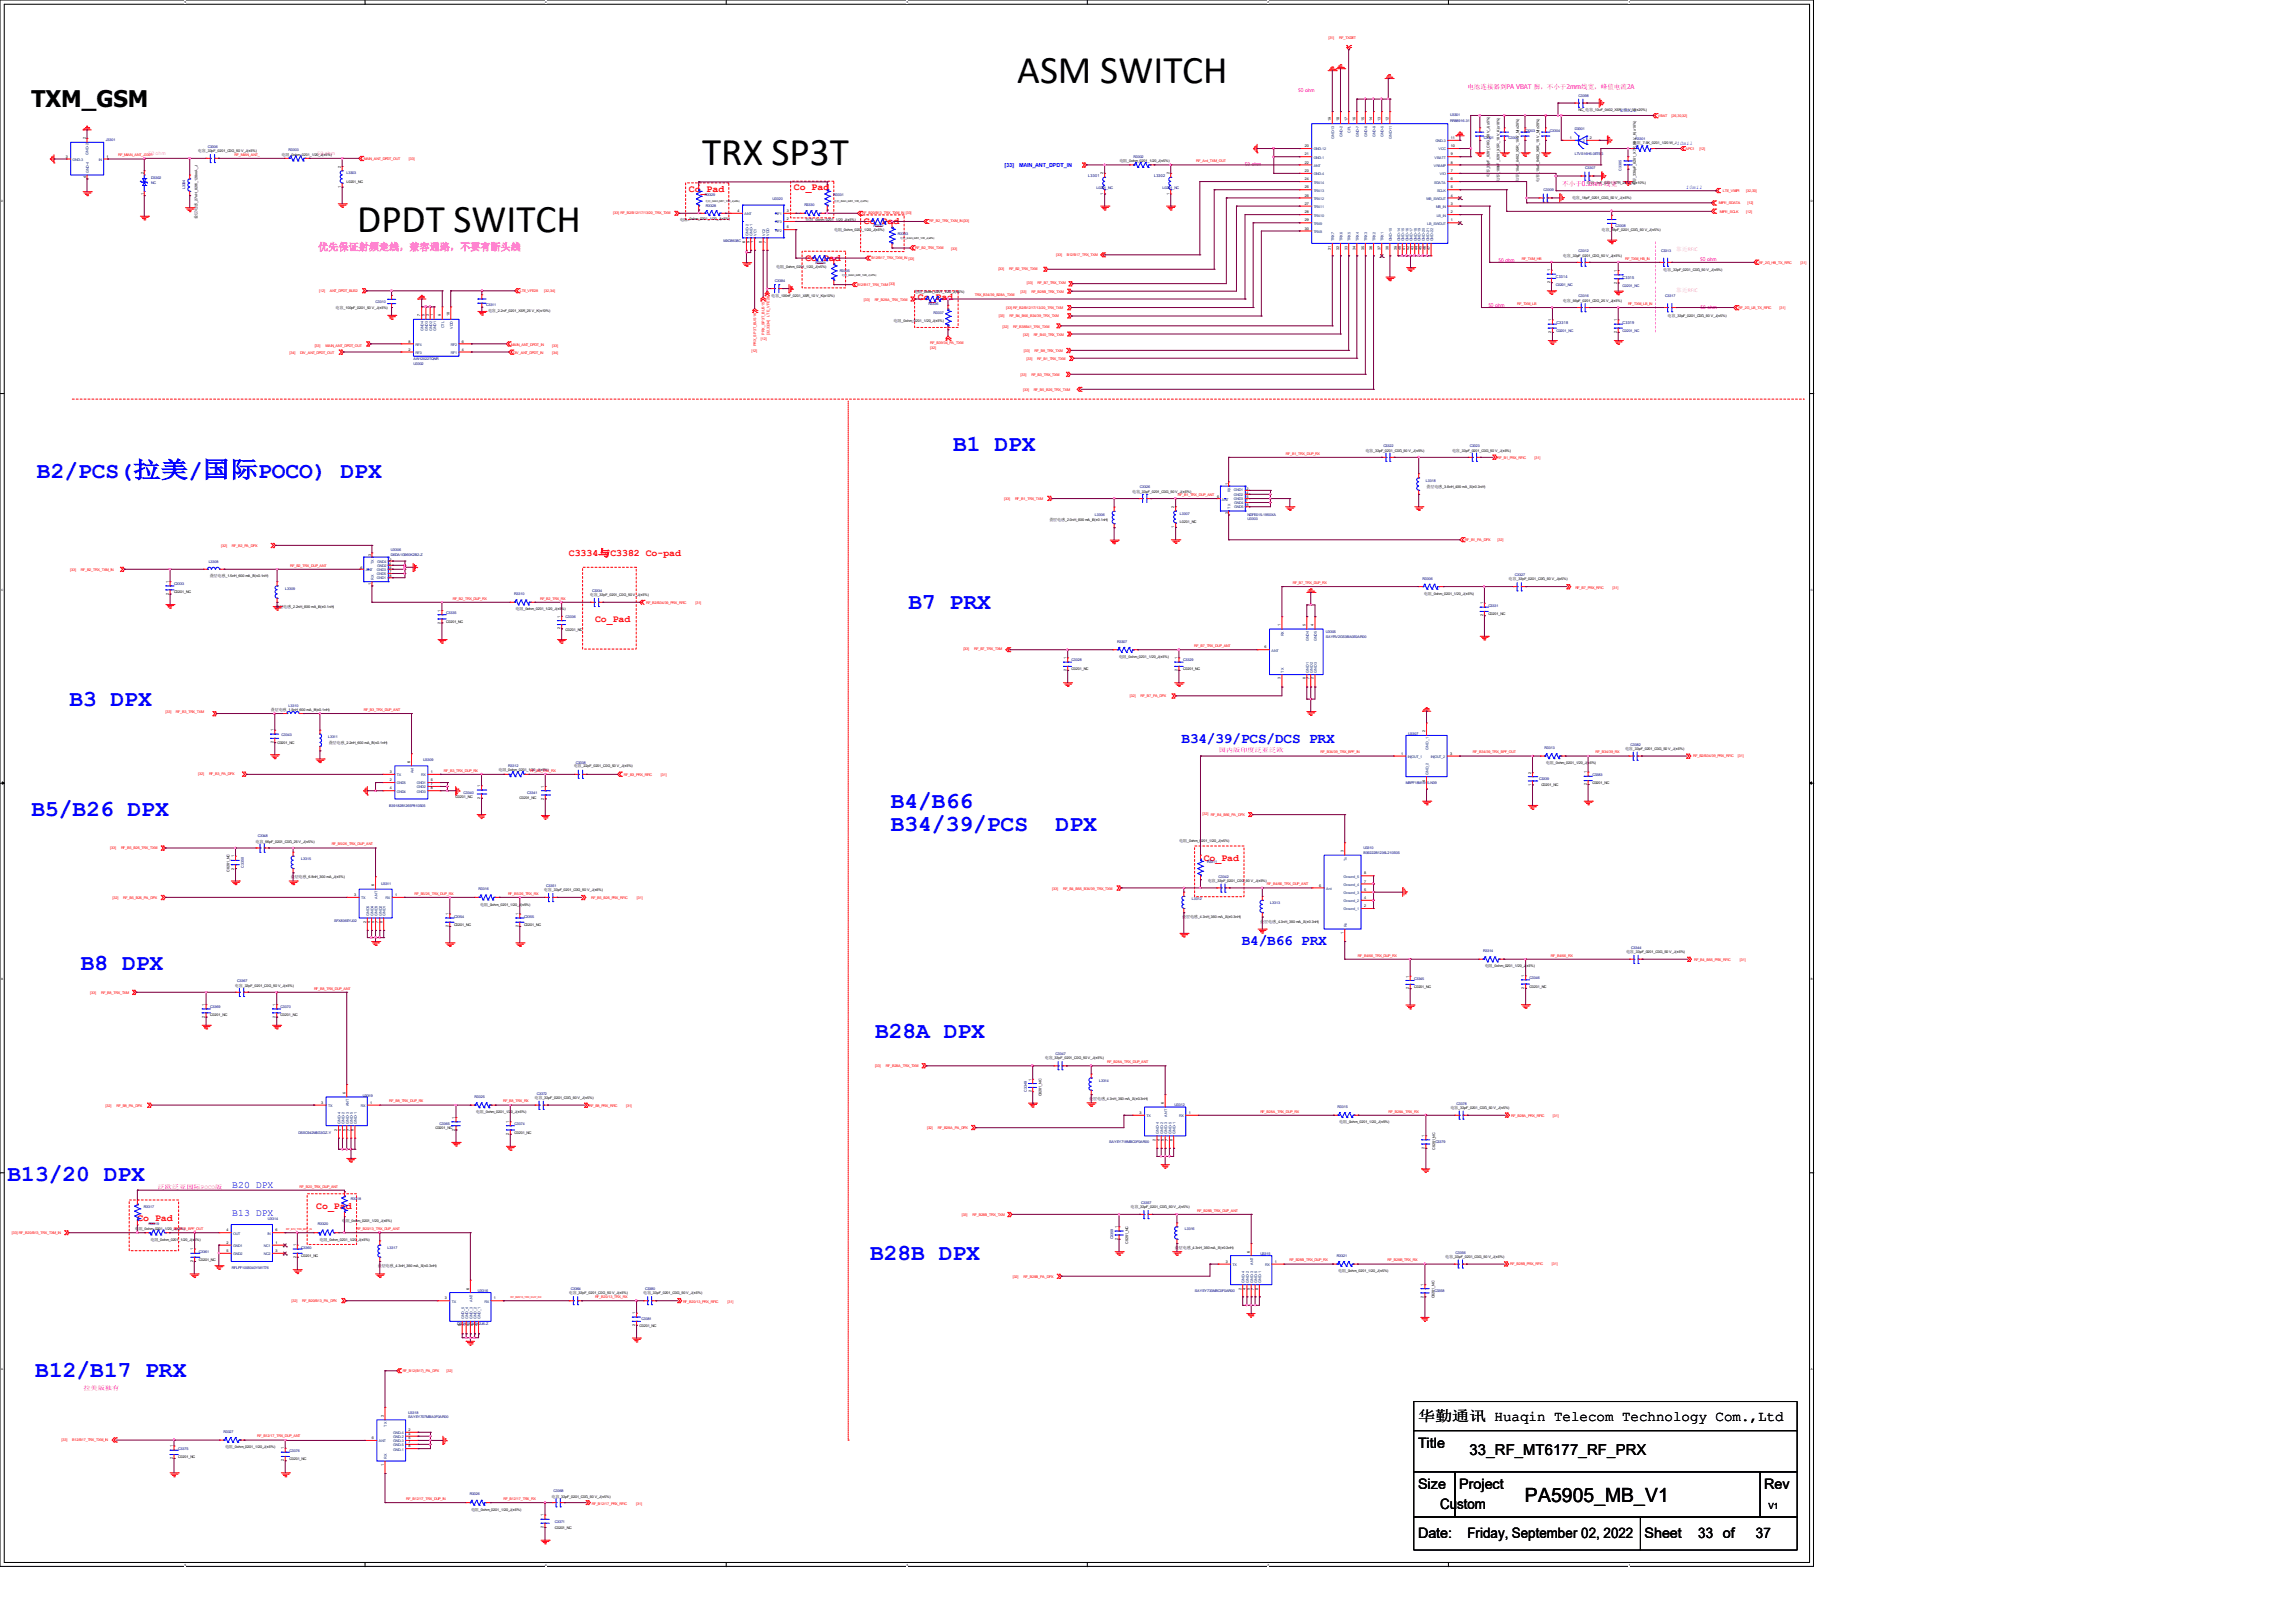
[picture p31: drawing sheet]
<svg xmlns="http://www.w3.org/2000/svg" width="297mm" height="210mm" viewBox="0 0 297 210" stroke-linecap="round" stroke-linejoin="round" font-family="sans-serif">
<defs><g id="words">
<g font-size="5.1">
<text x="131.7" y="10.7">ASM SWITCH</text>
<text x="90.9" y="21.4">TRX SP3T</text>
<text x="46.2" y="30">DPDT SWITCH</text>
</g>
<text font-size="3" x="4.1" y="13.8">TXM_GSM</text>
<g font-size="3" fill="#00f">
<text x="123.4" y="58.4">B1 DPX</text>
<text x="4.8" y="61.8">B2/PCS(拉美/国际POCO) DPX</text>
<text x="117.6" y="78.9">B7 PRX</text>
<text x="9" y="91.4">B3 DPX</text>
<text x="4.1" y="105.5">B5/B26 DPX</text>
<text x="115.3" y="104.5">B4/B66</text>
<text x="115.3" y="107.5">B34/39/PCS</text>
<text x="136.6" y="107.5">DPX</text>
<text x="10.5" y="125.5">B8 DPX</text>
<text x="113.2" y="134.3">B28A DPX</text>
<text x="1" y="152.8">B13/20 DPX</text>
<text x="112.6" y="163">B28B DPX</text>
<text x="4.6" y="178.1">B12/B17 PRX</text>
</g>
<text font-size="2.5" x="197.4" y="194.3">PA5905_MB_V1</text>
<g font-size="1.9" fill="#00f">
<text x="152.9" y="96.1">B34/39/PCS/DCS PRX</text>
<text x="160.7" y="122.3">B4/B66 PRX</text>
</g>
<g font-size="1.9">
<text x="183.5" y="183.9">华勤通讯 Huaqin Telecom Technology Com.,Ltd</text>
<text x="183.5" y="187.3">Title</text>
<text x="190.2" y="188.2">33_RF_MT6177_RF_PRX</text>
<text x="183.5" y="192.7">Size</text>
<text x="186.4" y="195.3">Custom</text>
<text x="188.8" y="192.7">Project</text>
<text x="228.3" y="192.7">Rev</text>
<text x="183.5" y="199.1">Date:</text>
<text x="189.9" y="199">Friday, September 02, 2022</text>
<text x="212.8" y="199.1">Sheet</text>
<text x="219.8" y="199">33 of</text>
<text x="227.2" y="199">37</text>
</g>
<g font-size="1.3" fill="#f00">
<text x="89.2" y="24.8">Co_Pad</text>
<text x="102.7" y="24.6">Co_Pad</text>
<text x="111.8" y="29">Co_Pad</text>
<text x="104.2" y="33.7">Co_Pad</text>
<text x="118.8" y="38.8">Co_Pad</text>
<text x="73.6" y="72">C3334与C3382 Co-pad</text>
<text x="77" y="80.5">Co_Pad</text>
<text x="155.8" y="111.4">Co_Pad</text>
<text x="17.8" y="157.9">Co_Pad</text>
<text x="40.9" y="156.5">Co_Pad</text>
</g>
<text font-size="1.3" fill="#ff80ff" x="41.2" y="32.4">优先保证射频走线，兼容通路，不要有断头线</text>
<g font-size="1.3" fill="#00f">
<text x="30.1" y="153.7">B20 DPX</text>
<text x="30.1" y="157.4">B13 DPX</text>
</g>
<text font-size="1.1" x="228.9" y="195.2">V1</text>
<g font-size=".8" fill="#f0f">
<text x="189.9" y="11.5">电池连接器到PA VBAT 脚，不小于2mm线宽，峰值电流2A</text>
<text x="202.2" y="24.1">不小于0.2mm 线宽</text>
<text x="157.7" y="97.3">国内版印度泛亚泛欧</text>
<text x="20.4" y="153.9">泛欧泛亚国际POCO版</text>
<text x="10.8" y="179.9">拉美版独有</text>
</g>
<g font-size=".7" fill="#00f">
<text x="209.6" y="14.5">80mil</text>
<text x="130" y="21.5">[33]</text>
<text x="131.9" y="21.5">MAIN_ANT_DPDT_IN</text>
<text x="217" y="18.8">10mil</text>
<text x="218.2" y="24.5">10mil</text>
</g>
<g font-size=".7" fill="#ff80ff">
<text x="19.2" y="20.1">50 ohm</text>
<text x="41.1" y="20.1">50 ohm</text>
<text x="216.9" y="32.5">靠近RFIC</text>
<text x="216.9" y="37.8">靠近RFIC</text>
</g>
<g font-size=".6" fill="#f0f">
<text x="168" y="11.9">50 ohm</text>
<text x="161.1" y="21.5">50 ohm</text>
<text x="193.9" y="34">50 ohm</text>
<text x="220" y="33.8">50 ohm</text>
<text x="192.6" y="39.8">50 ohm</text>
<text x="220.1" y="39.9">50 ohm</text>
</g>
<g font-size=".5" fill="#f00">
<text x="171.9" y="5.1">[31]</text>
<text x="173.3" y="5.1">RF_TXDET</text>
<text x="214.5" y="15.2">VBAT</text>
<text x="216.3" y="15.2">[26,30,32]</text>
<text x="15.3" y="20.2">RF_MIAN_ANT_J3301</text>
<text x="30.4" y="20.2">RF_MIAN_ANT_</text>
<text x="47.1" y="20.7">MAIN_ANT_DPDT_OUT</text>
<text x="52.9" y="20.7">[33]</text>
<text x="154.8" y="21">RF_Ant_TXM_OUT</text>
<text x="218.1" y="19.3">APC1</text>
<text x="219.9" y="19.3">[12]</text>
<text x="79.4" y="27.7">[33] RF_B2/B12/17/13/20_TRX_TXM</text>
<text x="111.6" y="27.7">RF_B20/B13_TRX_TXM_IN [33]</text>
<text x="120.3" y="28.8">RF_B2_TRX_TXM_IN[33]</text>
<text x="222.5" y="26.5">MIPI1_SDATA</text>
<text x="222.6" y="27.5">MIPI1_SCLK</text>
<text x="223" y="24.8">LTE_VMIPI</text>
<text x="226" y="27.5">[12]</text>
<text x="226" y="24.8">[32,33]</text>
<text x="226.1" y="26.5">[12]</text>
<text x="112.8" y="33.6">B12/B17_TRX_TXM_IN [33]</text>
<text x="118.4" y="32.3">RF_B2_TRX_TXM</text>
<text x="123.1" y="32.3">[33]</text>
<text x="129.2" y="34.9">[33]</text>
<text x="130.6" y="34.9">RF_B2_TRX_TXM</text>
<text x="136.7" y="33.2">[33]</text>
<text x="138" y="33.2">B12/B17_TRX_TXM</text>
<text x="196.9" y="33.6">RF_TXM_HB</text>
<text x="210.3" y="33.6">RF_TXM_HB_IN</text>
<text x="227.6" y="34.1">RF_2G_HB_TX_RFIC</text>
<text x="233" y="34.1">[31]</text>
<text x="41.3" y="37.8">[12]</text>
<text x="42.7" y="37.8">ANT_DPDT_BUS2</text>
<text x="67.3" y="37.8">LTE_VFE28</text>
<text x="70.4" y="37.8">[32,34]</text>
<text x="99.6" y="41" transform="rotate(-90 99.6 41)">LTE_VFE28</text>
<text x="110.9" y="37">B12/B17_TRX_TXM</text>
<text x="111.8" y="38.9">[33]</text>
<text x="113.2" y="38.9">RF_B28A_TRX_TXM</text>
<text x="115.1" y="36.9">[33]</text>
<text x="126.2" y="38.4">TRX_B34/39_B28A_TXM</text>
<text x="129.2" y="41">[33]</text>
<text x="130.2" y="40">[33] RF_B2/B12/17/13/20_TRX_TXM</text>
<text x="130.6" y="41">RF_B4_B66_B34/39_TRX_TXM</text>
<text x="132.1" y="37.9">[33]</text>
<text x="132.9" y="36.8">[33]</text>
<text x="133.5" y="37.9">RF_B28B_TRX_TXM</text>
<text x="134.3" y="36.8">RF_B7_TRX_TXM</text>
<text x="196.3" y="39.5">RF_TXM_LB</text>
<text x="210.7" y="39.5">RF_TXM_LB_IN</text>
<text x="225" y="40">RF_2G_LB_TX_RFIC</text>
<text x="230.3" y="40">[31]</text>
<text x="37.5" y="45.8">[34]</text>
<text x="38.9" y="45.8">DIV_ANT_DPDT_OUT</text>
<text x="40.7" y="44.9">[33]</text>
<text x="42.1" y="44.9">MAIN_ANT_DPDT_OUT</text>
<text x="66.2" y="44.7">MAIN_ANT_DPDT_IN</text>
<text x="66.4" y="45.8">DIV_ANT_DPDT_IN</text>
<text x="71.5" y="44.9">[33]</text>
<text x="71.5" y="45.8">[34]</text>
<text x="97.2" y="45.5">[12]</text>
<text x="97.9" y="44.8" transform="rotate(-90 97.9 44.8)">PRX_SP3T_BUS16</text>
<text x="98.5" y="44">[12]</text>
<text x="98.9" y="43.3" transform="rotate(-90 98.9 43.3)">PRX_SP3T_BUS15</text>
<text x="99.6" y="43.4" transform="rotate(-90 99.6 43.4)">[32,33,34]</text>
<text x="120.4" y="44.5">RF_B39/34_PA_TXM</text>
<text x="120.4" y="45.1">[32]</text>
<text x="129.8" y="42.4">[32]</text>
<text x="131.1" y="42.4">RF_B38B41_TRX_TXM</text>
<text x="132.4" y="43.4">[32]</text>
<text x="132.5" y="45.5">[33]</text>
<text x="132.8" y="46.5">[33]</text>
<text x="133.8" y="43.4">RF_B40_TRX_TXM</text>
<text x="133.9" y="45.5">RF_B8_TRX_TXM</text>
<text x="134.2" y="46.5">RF_B1_TRX_TXM</text>
<text x="132.1" y="48.6">[33]</text>
<text x="132.4" y="50.6">[33]</text>
<text x="133.5" y="48.6">RF_B3_TRX_TXM</text>
<text x="133.8" y="50.6">RF_B5_B26_TRX_TXM</text>
<text x="166.4" y="58.8">RF_B1_TRX_DUP_RX</text>
<text x="193.8" y="59.4">RF_B1_PRX_RFIC</text>
<text x="198.6" y="59.4">[31]</text>
<text x="130" y="64.7">[33]</text>
<text x="131.4" y="64.7">RF_B1_TRX_TXM</text>
<text x="152.4" y="64.2">RF_B1_TRX_DUP_ANT</text>
<text x="28.6" y="70.8">[32]</text>
<text x="30" y="70.8">RF_B2_PA_DPX</text>
<text x="189.6" y="70">RF_B1_PA_DPX</text>
<text x="193.8" y="70">[32]</text>
<text x="9.1" y="73.9">[33]</text>
<text x="10.5" y="73.9">RF_B2_TRX_TXM_IN</text>
<text x="37.5" y="73.3">RF_B2_TRX_DUP_ANT</text>
<text x="58.6" y="77.6">RF_B2_TRX_DUP_RX</text>
<text x="69.9" y="77.6">RF_B2_TRX_RX</text>
<text x="167.3" y="75.6">RF_B7_TRX_DUP_RX</text>
<text x="203.9" y="76.2">RF_B7_PRX_RFIC</text>
<text x="208.7" y="76.2">[31]</text>
<text x="83.6" y="78.2">RF_B2/B34/39_PRX_RFIC</text>
<text x="90" y="78.2">[31]</text>
<text x="154.6" y="83.7">RF_B7_TRX_DUP_ANT</text>
<text x="124.7" y="84.2">[33]</text>
<text x="126.1" y="84.2">RF_B7_TRX_TXM</text>
<text x="21.4" y="92.3">[33]</text>
<text x="22.8" y="92.3">RF_B3_TRX_TXM</text>
<text x="47.1" y="92">RF_B3_TRX_DUP_ANT</text>
<text x="146.2" y="90.3">[32]</text>
<text x="147.6" y="90.3">RF_B7_PA_DPX</text>
<text x="25.7" y="100.3">[32]</text>
<text x="27.1" y="100.3">RF_B3_PA_DPX</text>
<text x="57.4" y="99.9">RF_B3_TRX_DUP_RX</text>
<text x="68.6" y="99.9">RF_B3_TRX_RX</text>
<text x="80.7" y="100.4">RF_B3_PRX_RFIC</text>
<text x="85.5" y="100.4">[31]</text>
<text x="170.9" y="97.5">RF_B34/39_TRX_BPF_IN</text>
<text x="190.6" y="97.5">RF_B34/39_TRX_BPF_OUT</text>
<text x="206.5" y="97.5">RF_B34/39_RX</text>
<text x="219.1" y="98">RF_B2/B34/39_PRX_RFIC</text>
<text x="224.9" y="98">[31]</text>
<text x="155.6" y="105.5">[32]</text>
<text x="156.7" y="105.6">RF_B4_B66_PA_DPX</text>
<text x="14.3" y="109.9">[33]</text>
<text x="15.7" y="109.9">RF_B5_B26_TRX_TXM</text>
<text x="42.9" y="109.4">RF_B5/26_TRX_DUP_ANT</text>
<text x="14.6" y="116.3">[32]</text>
<text x="16" y="116.3">RF_B5_B26_PA_DPX</text>
<text x="53.6" y="115.8">RF_B5/26_TRX_DUP_RX</text>
<text x="65.7" y="115.8">RF_B5/26_TRX_RX</text>
<text x="76.5" y="116.4">RF_B5_B26_PRX_RFIC</text>
<text x="82.4" y="116.4">[31]</text>
<text x="136.2" y="115.1">[33]</text>
<text x="137.6" y="115.1">RF_B4_B66_B34/39_TRX_TXM</text>
<text x="164" y="114.6">RF_B4/66_TRX_DUP_ANT</text>
<text x="175.7" y="123.8">RF_B4/66_TRX_DUP_RX</text>
<text x="200.7" y="123.8">RF_B4/66_RX</text>
<text x="219.2" y="124.3">RF_B4_B66_PRX_RFIC</text>
<text x="225.2" y="124.3">[31]</text>
<text x="11.7" y="128.6">[33]</text>
<text x="13.1" y="128.6">RF_B8_TRX_TXM</text>
<text x="40.6" y="128.1">RF_B8_TRX_DUP_ANT</text>
<text x="143.3" y="137.6">RF_B28A_TRX_DUP_ANT</text>
<text x="13.7" y="143.2">[32]</text>
<text x="15.1" y="143.2">RF_B8_PA_DPX</text>
<text x="50.4" y="142.7">RF_B8_TRX_DUP_RX</text>
<text x="65.1" y="142.7">RF_B8_TRX_RX</text>
<text x="76.2" y="143.3">RF_B8_PRX_RFIC</text>
<text x="81" y="143.3">[31]</text>
<text x="113.2" y="138.1">[33]</text>
<text x="114.6" y="138.1">RF_B28A_TRX_TXM</text>
<text x="163.1" y="144">RF_B28A_TRX_DUP_RX</text>
<text x="179.7" y="144">RF_B28A_TRX_RX</text>
<text x="120" y="146.1">[32]</text>
<text x="121.4" y="146.1">RF_B28A_PA_DPX</text>
<text x="195.6" y="144.5">RF_B28A_PRX_RFIC</text>
<text x="201" y="144.5">[31]</text>
<text x="38.8" y="153.7">RF_B20_TRX_DUP_ANT</text>
<text x="1.5" y="159.7">[33] RF_B20/B13_TRX_TXM_IN</text>
<text x="22.5" y="159.2">RF_B13_BPF_OUT</text>
<text x="46.1" y="159.2">RF_B20/13_TRX_DUP_ANT</text>
<text x="124.5" y="157.4">[33]</text>
<text x="125.9" y="157.4">RF_B28B_TRX_TXM</text>
<text x="154.9" y="156.8">RF_B28B_TRX_DUP_ANT</text>
<text x="77" y="168">RF_B20/13_TRX_RX</text>
<text x="131.1" y="165.3">[32]</text>
<text x="132.5" y="165.3">RF_B28B_PA_DPX</text>
<text x="166.9" y="163.2">RF_B28B_TRX_DUP_RX</text>
<text x="179.6" y="163.2">RF_B28B_TRX_RX</text>
<text x="195.5" y="163.7">RF_B28B_PRX_RFIC</text>
<text x="200.8" y="163.7">[31]</text>
<text x="37.7" y="168.5">[32]</text>
<text x="39.1" y="168.5">RF_B20/B13_PA_DPX</text>
<text x="88.4" y="168.6">RF_B20/13_PRX_RFIC</text>
<text x="94.2" y="168.6">[31]</text>
<text x="52.1" y="177.5">RF_B12(B17)_PA_DPX</text>
<text x="57.8" y="177.5">[32]</text>
<text x="8" y="186.5">[33]</text>
<text x="9.4" y="186.5">B12/B17_TRX_TXM_IN</text>
<text x="33.3" y="186">RF_B12/17_TRX_DUP_ANT</text>
<text x="52.6" y="194.1">RF_B12/17_TRX_DUP_IN</text>
<text x="65.2" y="194.1">RF_B12/17_TRX_RX</text>
<text x="76.6" y="194.7">RF_B12/17_PRX_RFIC</text>
<text x="82.3" y="194.7">[31]</text>
</g>
<g font-size=".5">
<text x="172.3" y="15.6" transform="rotate(-90 172.3 15.6)">19</text>
<text x="173.3" y="15.6" transform="rotate(-90 173.3 15.6)">18</text>
<text x="174.4" y="15.6" transform="rotate(-90 174.4 15.6)">17</text>
<text x="175.4" y="15.6" transform="rotate(-90 175.4 15.6)">16</text>
<text x="176.5" y="15.6" transform="rotate(-90 176.5 15.6)">15</text>
<text x="177.6" y="15.6" transform="rotate(-90 177.6 15.6)">14</text>
<text x="178.6" y="15.6" transform="rotate(-90 178.6 15.6)">13</text>
<text x="179.7" y="15.6" transform="rotate(-90 179.7 15.6)">12</text>
<text x="187.7" y="18">11</text>
<text x="203.2" y="18">1</text>
<text x="204.3" y="14.4">NC_电容_10uF_0402_X5R_10 V_M(±20%)</text>
<text x="205.7" y="18">2</text>
<text x="8.5" y="20.4">3</text>
<text x="11.1" y="18" transform="rotate(-90 11.1 18)">2</text>
<text x="11.1" y="23" transform="rotate(-90 11.1 23)">4</text>
<text x="13.8" y="20.4">1</text>
<text x="18.6" y="22.5" transform="rotate(-90 18.6 22.5)">2</text>
<text x="25.6" y="19.7">电容_33pF_0201_C0G_50 V_J(±5%)</text>
<text x="36.4" y="20.2">电阻_0ohm_0201_1/20_J(±5%)</text>
<text x="44.1" y="21.7" transform="rotate(-90 44.1 21.7)">2</text>
<text x="44.8" y="23.6">L0201_NC</text>
<text x="142.8" y="22.6" transform="rotate(-90 142.8 22.6)">2</text>
<text x="144.9" y="20.9">电阻_0ohm_0201_1/20_J(±5%)</text>
<text x="151.3" y="22.6" transform="rotate(-90 151.3 22.6)">2</text>
<text x="168.9" y="19">20</text>
<text x="168.9" y="20.1">21</text>
<text x="168.9" y="21.2">22</text>
<text x="168.9" y="22.3">23</text>
<text x="168.9" y="23.3">24</text>
<text x="187.7" y="23.3">6</text>
<text x="187.7" y="22.3">7</text>
<text x="187.7" y="21.2">8</text>
<text x="187.7" y="20.1">9</text>
<text x="187.7" y="19">10</text>
<text x="192.8" y="22.9" transform="rotate(-90 192.8 22.9)">电容_33pF_0201_C0G_50 V_J(±5%)</text>
<text x="194.1" y="23.6" transform="rotate(-90 194.1 23.6)">电容_100nF_0201_X5R_10 V_K(±10%)</text>
<text x="196.6" y="23.5" transform="rotate(-90 196.6 23.5)">电容_10uF_0402_X5R_10 V_M(±20%)</text>
<text x="199.2" y="23.5" transform="rotate(-90 199.2 23.5)">电容_10uF_0402_X5R_10 V_M(±20%)</text>
<text x="205.3" y="23.8">电容_1nF_0201_X7R_25 V_K(±10%)</text>
<text x="211.3" y="18.6">电阻_7.5K_0201_1/20 W_J</text>
<text x="18.6" y="25.2" transform="rotate(-90 18.6 25.2)">1</text>
<text x="25.6" y="28.3" transform="rotate(-90 25.6 28.3)">叠层电感_27nH_0201_120mA_J</text>
<text x="44.1" y="24.3" transform="rotate(-90 44.1 24.3)">1</text>
<text x="88" y="28.5">电阻_0ohm_0201_1/20_J(±5%)</text>
<text x="95.5" y="27.4">4</text>
<text x="101.8" y="28.5">2</text>
<text x="101.8" y="27.4">3</text>
<text x="101.8" y="29.5">5</text>
<text x="104.3" y="28.7">电阻_0ohm_0201_1/20_J(±5%)</text>
<text x="107.9" y="29.9">电阻_0ohm_0201_1/20_J(±5%)</text>
<text x="142.8" y="25.2" transform="rotate(-90 142.8 25.2)">1</text>
<text x="151.3" y="25.2" transform="rotate(-90 151.3 25.2)">1</text>
<text x="168.9" y="24.4">25</text>
<text x="168.9" y="25.4">26</text>
<text x="168.9" y="26.5">27</text>
<text x="168.9" y="27.6">28</text>
<text x="168.9" y="28.7">29</text>
<text x="168.9" y="29.7">30</text>
<text x="187.7" y="28.7">1</text>
<text x="187.7" y="27.6">2</text>
<text x="187.7" y="26.5">3</text>
<text x="187.7" y="25.4">4</text>
<text x="187.7" y="24.4">5</text>
<text x="203.5" y="25.8">电容_18pF_0201_C0G_50 V_J(±5%)</text>
<text x="207.3" y="29.9">电容_18pF_0201_C0G_50 V_J(±5%)</text>
<text x="211.7" y="24" transform="rotate(-90 211.7 24)">电容_330pF_0201_X7R_50 V_K(±10%)</text>
<text x="96.4" y="31.4" transform="rotate(-90 96.4 31.4)">6</text>
<text x="97" y="31.4" transform="rotate(-90 97 31.4)">9</text>
<text x="97.5" y="31.4" transform="rotate(-90 97.5 31.4)">1</text>
<text x="98.6" y="31.4" transform="rotate(-90 98.6 31.4)">8</text>
<text x="99.1" y="31.4" transform="rotate(-90 99.1 31.4)">7</text>
<text x="100.5" y="34.7">电阻_0ohm_0201_1/20_J(±5%)</text>
<text x="172.3" y="32.4" transform="rotate(-90 172.3 32.4)">31</text>
<text x="173.3" y="32.4" transform="rotate(-90 173.3 32.4)">32</text>
<text x="174.4" y="32.4" transform="rotate(-90 174.4 32.4)">33</text>
<text x="175.4" y="32.4" transform="rotate(-90 175.4 32.4)">34</text>
<text x="176.5" y="32.4" transform="rotate(-90 176.5 32.4)">35</text>
<text x="177.6" y="32.4" transform="rotate(-90 177.6 32.4)">36</text>
<text x="178.6" y="32.4" transform="rotate(-90 178.6 32.4)">37</text>
<text x="179.7" y="32.4" transform="rotate(-90 179.7 32.4)">38</text>
<text x="180.8" y="32.4" transform="rotate(-90 180.8 32.4)">39</text>
<text x="181.3" y="32.4" transform="rotate(-90 181.3 32.4)">40</text>
<text x="181.9" y="32.4" transform="rotate(-90 181.9 32.4)">41</text>
<text x="182.4" y="32.4" transform="rotate(-90 182.4 32.4)">42</text>
<text x="182.9" y="32.4" transform="rotate(-90 182.9 32.4)">43</text>
<text x="183.4" y="32.4" transform="rotate(-90 183.4 32.4)">44</text>
<text x="184" y="32.4" transform="rotate(-90 184 32.4)">45</text>
<text x="184.5" y="32.4" transform="rotate(-90 184.5 32.4)">46</text>
<text x="185" y="32.4" transform="rotate(-90 185 32.4)">47</text>
<text x="200.6" y="35.1" transform="rotate(-90 200.6 35.1)">1</text>
<text x="202.3" y="33.2">电容_33pF_0201_C0G_50 V_J(±5%)</text>
<text x="209.3" y="35.2" transform="rotate(-90 209.3 35.2)">1</text>
<text x="215.3" y="35.1">电容_33pF_0201_C0G_50 V_J(±5%)</text>
<text x="43.4" y="40">电容_100pF_0201_50 V_J(±5%)</text>
<text x="54.4" y="40.9" transform="rotate(-90 54.4 40.9)">7</text>
<text x="54.9" y="40.9" transform="rotate(-90 54.9 40.9)">5</text>
<text x="55.5" y="40.9" transform="rotate(-90 55.5 40.9)">3</text>
<text x="56" y="40.9" transform="rotate(-90 56 40.9)">1</text>
<text x="57.1" y="40.9" transform="rotate(-90 57.1 40.9)">9</text>
<text x="58.2" y="40.9" transform="rotate(-90 58.2 40.9)">10</text>
<text x="63.2" y="40.3">电容_2.2nF_0201_X5R_25 V_K(±10%)</text>
<text x="99.8" y="38.5">电容_100nF_0201_X5R_10 V_K(±10%)</text>
<text x="115.7" y="41.6">电阻_0ohm_0201_1/20_J(±5%)</text>
<text x="118.3" y="38">电阻_0ohm_0201_1/20_J(±5%)</text>
<text x="200.6" y="36.7" transform="rotate(-90 200.6 36.7)">2</text>
<text x="200.7" y="41.6" transform="rotate(-90 200.7 41.6)">1</text>
<text x="202.3" y="39.1">电容_56pF_0201_C0G_25 V_J(±5%)</text>
<text x="209.3" y="41.6" transform="rotate(-90 209.3 41.6)">1</text>
<text x="209.3" y="36.7" transform="rotate(-90 209.3 36.7)">2</text>
<text x="215.8" y="41">电容_33pF_0201_C0G_50 V_J(±5%)</text>
<text x="52.9" y="45.4">2</text>
<text x="52.9" y="44.3">8</text>
<text x="59.8" y="45.4">4</text>
<text x="59.8" y="44.3">6</text>
<text x="200.7" y="43.1" transform="rotate(-90 200.7 43.1)">2</text>
<text x="209.3" y="43.1" transform="rotate(-90 209.3 43.1)">2</text>
<text x="176.7" y="58.5">电容_33pF_0201_C0G_50 V_J(±5%)</text>
<text x="187.9" y="58.5">电容_33pF_0201_C0G_50 V_J(±5%)</text>
<text x="146.5" y="63.8">电容_33pF_0201_C0G_50 V_J(±5%)</text>
<text x="152" y="65.7" transform="rotate(-90 152 65.7)">2</text>
<text x="157.5" y="64.4">6</text>
<text x="159" y="62.7" transform="rotate(-90 159 62.7)">1</text>
<text x="161.2" y="65">7</text>
<text x="161.3" y="65.5">8</text>
<text x="161.3" y="64.4">5</text>
<text x="161.3" y="63.9">4</text>
<text x="161.3" y="63.4">2</text>
<text x="184.6" y="63.2">叠层电感_3.6nH_400 mA_S(±0.3nH)</text>
<text x="48" y="72" transform="rotate(-90 48 72)">3</text>
<text x="135.8" y="67.5">叠层电感_2.0nH_600 mA_B(±0.1nH)</text>
<text x="152" y="68.3" transform="rotate(-90 152 68.3)">1</text>
<text x="152.7" y="67.6">L0201_NC</text>
<text x="159" y="66.5" transform="rotate(-90 159 66.5)">3</text>
<text x="21.8" y="77" transform="rotate(-90 21.8 77)">2</text>
<text x="21.8" y="75.4" transform="rotate(-90 21.8 75.4)">1</text>
<text x="22.5" y="76.8">C0201_NC</text>
<text x="27.1" y="74.7">叠层电感_1.5nH_600 mA_B(±0.1nH)</text>
<text x="46.7" y="73.6">6</text>
<text x="48" y="75.7" transform="rotate(-90 48 75.7)">1</text>
<text x="50.4" y="73.1">4</text>
<text x="50.4" y="72.6">2</text>
<text x="50.4" y="73.6">5</text>
<text x="50.4" y="74.1">7</text>
<text x="50.4" y="74.7">8</text>
<text x="76.3" y="77.1">电容_33pF_0201_C0G_50 V_J(±5%)</text>
<text x="184.3" y="77">电阻_0ohm_0201_1/20_J(±5%)</text>
<text x="195.2" y="75.1">电容_33pF_0201_C0G_50 V_J(±5%)</text>
<text x="35.6" y="78.7">叠层电感_2.2nH_600 mA_B(±0.1nH)</text>
<text x="57" y="80.7" transform="rotate(-90 57 80.7)">2</text>
<text x="57" y="79.2" transform="rotate(-90 57 79.2)">1</text>
<text x="57.7" y="80.6">C0201_NC</text>
<text x="66.7" y="79">电阻_0ohm_0201_1/20_J(±5%)</text>
<text x="72.5" y="81.4" transform="rotate(-90 72.5 81.4)">2</text>
<text x="72.5" y="79.9" transform="rotate(-90 72.5 79.9)">1</text>
<text x="73.2" y="81.6">C0201_NC</text>
<text x="163.7" y="83.9">6</text>
<text x="165.7" y="81" transform="rotate(-90 165.7 81)">1</text>
<text x="168.9" y="81" transform="rotate(-90 168.9 81)">5</text>
<text x="170" y="81" transform="rotate(-90 170 81)">4</text>
<text x="191.9" y="79.8" transform="rotate(-90 191.9 79.8)">2</text>
<text x="191.9" y="78.2" transform="rotate(-90 191.9 78.2)">1</text>
<text x="192.6" y="79.6">C0201_NC</text>
<text x="138" y="86.9" transform="rotate(-90 138 86.9)">2</text>
<text x="138" y="85.3" transform="rotate(-90 138 85.3)">1</text>
<text x="138.7" y="86.7">C0201_NC</text>
<text x="144.8" y="85.1">电阻_0ohm_0201_1/20_J(±5%)</text>
<text x="152.4" y="86.9" transform="rotate(-90 152.4 86.9)">2</text>
<text x="152.4" y="85.3" transform="rotate(-90 152.4 85.3)">1</text>
<text x="153.1" y="86.7">C0201_NC</text>
<text x="165.7" y="87.9" transform="rotate(-90 165.7 87.9)">3</text>
<text x="168.9" y="87.9" transform="rotate(-90 168.9 87.9)">8</text>
<text x="169.5" y="87.9" transform="rotate(-90 169.5 87.9)">7</text>
<text x="170" y="87.9" transform="rotate(-90 170 87.9)">2</text>
<text x="35.1" y="92">叠层电感_1.5nH_600 mA_B(±0.1nH)</text>
<text x="35.4" y="94.6" transform="rotate(-90 35.4 94.6)">1</text>
<text x="184.4" y="94.8" transform="rotate(-90 184.4 94.8)">2</text>
<text x="35.4" y="96.2" transform="rotate(-90 35.4 96.2)">2</text>
<text x="35.9" y="96.3">C0201_NC</text>
<text x="42.5" y="96.3">叠层电感_2.2nH_600 mA_B(±0.1nH)</text>
<text x="50.5" y="101.1">2</text>
<text x="50.5" y="100">3</text>
<text x="53.1" y="98.7" transform="rotate(-90 53.1 98.7)">6</text>
<text x="55.8" y="100">1</text>
<text x="55.8" y="101.1">5</text>
<text x="55.8" y="101.6">7</text>
<text x="62.1" y="101.9" transform="rotate(-90 62.1 101.9)">1</text>
<text x="64.5" y="99.7">电阻_0ohm_0201_1/20_J(±5%)</text>
<text x="70.4" y="101.9" transform="rotate(-90 70.4 101.9)">1</text>
<text x="74.3" y="99.3">电容_22pF_0201_C0G_50 V_J(±5%)</text>
<text x="181.3" y="97.7">1</text>
<text x="184.4" y="101.1" transform="rotate(-90 184.4 101.1)">4</text>
<text x="187.7" y="97.7">3</text>
<text x="198.2" y="101.7" transform="rotate(-90 198.2 101.7)">1</text>
<text x="198.2" y="100.1" transform="rotate(-90 198.2 100.1)">2</text>
<text x="199.5" y="101.7">C0201_NC</text>
<text x="200.1" y="98.9">电阻_0ohm_0201_1/20_J(±5%)</text>
<text x="205.4" y="101.6" transform="rotate(-90 205.4 101.6)">2</text>
<text x="205.4" y="100.1" transform="rotate(-90 205.4 100.1)">1</text>
<text x="206.1" y="101.5">C0201_NC</text>
<text x="210.3" y="97.1">电容_33pF_0201_C0G_50 V_J(±5%)</text>
<text x="50.5" y="102.1">4</text>
<text x="55.8" y="102.1">8</text>
<text x="59" y="103.2">C0201_NC</text>
<text x="62.1" y="103.4" transform="rotate(-90 62.1 103.4)">2</text>
<text x="67.2" y="103.3">C0201_NC</text>
<text x="70.4" y="103.5" transform="rotate(-90 70.4 103.5)">2</text>
<text x="29.7" y="112.8" transform="rotate(-90 29.7 112.8)">C0201_NC</text>
<text x="30.3" y="112.5" transform="rotate(-90 30.3 112.5)">2</text>
<text x="30.3" y="111" transform="rotate(-90 30.3 111)">1</text>
<text x="33.1" y="109.1">电容_56pF_0201_C0G_25 V_J(±5%)</text>
<text x="37.6" y="113.7">叠层电感_6.8nH_300 mA_J(±5%)</text>
<text x="152.6" y="109">电阻_0ohm_0201_1/20_J(±5%)</text>
<text x="173.9" y="110.3" transform="rotate(-90 173.9 110.3)">3</text>
<text x="176.5" y="113.2">8</text>
<text x="45.8" y="115.9">3</text>
<text x="47.4" y="119.4" transform="rotate(-90 47.4 119.4)">2</text>
<text x="47.9" y="119.4" transform="rotate(-90 47.9 119.4)">4</text>
<text x="48.4" y="119.4" transform="rotate(-90 48.4 119.4)">5</text>
<text x="48.4" y="114.7" transform="rotate(-90 48.4 114.7)">6</text>
<text x="49" y="119.4" transform="rotate(-90 49 119.4)">7</text>
<text x="49.5" y="119.4" transform="rotate(-90 49.5 119.4)">8</text>
<text x="51.1" y="115.9">1</text>
<text x="58" y="120" transform="rotate(-90 58 120)">2</text>
<text x="58" y="118.4" transform="rotate(-90 58 118.4)">1</text>
<text x="58.8" y="119.8">C0201_NC</text>
<text x="62.1" y="117.2">电阻_0ohm_0201_1/20_J(±5%)</text>
<text x="67.1" y="120" transform="rotate(-90 67.1 120)">2</text>
<text x="67.1" y="118.4" transform="rotate(-90 67.1 118.4)">1</text>
<text x="67.8" y="119.8">C0201_NC</text>
<text x="70.4" y="115.3">电容_33pF_0201_C0G_50 V_J(±5%)</text>
<text x="153" y="118.8">叠层电感_4.3nH_350 mA_S(±0.3nH)</text>
<text x="156.3" y="114.1">电容_33pF_0201_C0G_50 V_J(±5%)</text>
<text x="163.1" y="119.4">叠层电感_4.3nH_350 mA_S(±0.3nH)</text>
<text x="170.7" y="114.7">6</text>
<text x="176.5" y="117.4">2</text>
<text x="176.5" y="116.3">4</text>
<text x="176.5" y="115.3">5</text>
<text x="176.5" y="114.2">7</text>
<text x="173.9" y="120.9" transform="rotate(-90 173.9 120.9)">1</text>
<text x="192.1" y="125.2">电阻_0ohm_0201_1/20_J(±5%)</text>
<text x="210.4" y="123.4">电容_33pF_0201_C0G_50 V_J(±5%)</text>
<text x="26.5" y="131.7" transform="rotate(-90 26.5 131.7)">2</text>
<text x="26.5" y="130.2" transform="rotate(-90 26.5 130.2)">1</text>
<text x="27.2" y="131.5">C0201_NC</text>
<text x="30.4" y="127.8">电容_33pF_0201_C0G_50 V_J(±5%)</text>
<text x="35.6" y="131.7" transform="rotate(-90 35.6 131.7)">2</text>
<text x="35.6" y="130.2" transform="rotate(-90 35.6 130.2)">1</text>
<text x="36.3" y="131.5">C0201_NC</text>
<text x="182.3" y="128" transform="rotate(-90 182.3 128)">2</text>
<text x="182.3" y="126.5" transform="rotate(-90 182.3 126.5)">1</text>
<text x="183" y="127.8">C0201_NC</text>
<text x="197.3" y="128" transform="rotate(-90 197.3 128)">2</text>
<text x="197.3" y="126.4" transform="rotate(-90 197.3 126.4)">1</text>
<text x="198" y="127.8">C0201_NC</text>
<text x="135.2" y="137.1">电容_33pF_0201_C0G_50 V_J(±5%)</text>
<text x="41.6" y="142.8">3</text>
<text x="44.7" y="141.6" transform="rotate(-90 44.7 141.6)">6</text>
<text x="47.9" y="142.8">1</text>
<text x="69.2" y="142.2">电容_33pF_0201_C0G_50 V_J(±5%)</text>
<text x="133.5" y="141.4" transform="rotate(-90 133.5 141.4)">2</text>
<text x="133.5" y="139.8" transform="rotate(-90 133.5 139.8)">1</text>
<text x="134.8" y="141.9" transform="rotate(-90 134.8 141.9)">C0201_NC</text>
<text x="141" y="142.4">叠层电感_4.3nH_350 mA_S(±0.3nH)</text>
<text x="150.6" y="142.9" transform="rotate(-90 150.6 142.9)">6</text>
<text x="187.7" y="143.5">电容_33pF_0201_C0G_50 V_J(±5%)</text>
<text x="43.6" y="146.3" transform="rotate(-90 43.6 146.3)">2</text>
<text x="44.2" y="146.3" transform="rotate(-90 44.2 146.3)">4</text>
<text x="44.7" y="146.3" transform="rotate(-90 44.7 146.3)">5</text>
<text x="45.3" y="146.3" transform="rotate(-90 45.3 146.3)">7</text>
<text x="45.8" y="146.3" transform="rotate(-90 45.8 146.3)">8</text>
<text x="56.3" y="146.1">C0201_NC</text>
<text x="58.8" y="146.3" transform="rotate(-90 58.8 146.3)">2</text>
<text x="58.8" y="144.8" transform="rotate(-90 58.8 144.8)">1</text>
<text x="61.6" y="144.1">电阻_0ohm_0201_1/20_J(±5%)</text>
<text x="65.9" y="146.9" transform="rotate(-90 65.9 146.9)">2</text>
<text x="65.9" y="145.3" transform="rotate(-90 65.9 145.3)">1</text>
<text x="66.6" y="146.7">C0201_NC</text>
<text x="147.5" y="144.1">3</text>
<text x="149.6" y="147.6" transform="rotate(-90 149.6 147.6)">2</text>
<text x="150.1" y="147.6" transform="rotate(-90 150.1 147.6)">4</text>
<text x="150.6" y="147.6" transform="rotate(-90 150.6 147.6)">5</text>
<text x="151.2" y="147.6" transform="rotate(-90 151.2 147.6)">7</text>
<text x="151.7" y="147.6" transform="rotate(-90 151.7 147.6)">8</text>
<text x="153.8" y="144.1">1</text>
<text x="173.3" y="145.4">电阻_0ohm_0201_1/20_J(±5%)</text>
<text x="184.4" y="148.7" transform="rotate(-90 184.4 148.7)">2</text>
<text x="184.4" y="147.1" transform="rotate(-90 184.4 147.1)">1</text>
<text x="185.7" y="148.8" transform="rotate(-90 185.7 148.8)">C0201_NC</text>
<text x="17.4" y="159.2">电阻_0ohm_0201_1/20_J(±5%)</text>
<text x="19.5" y="160.6">电阻_0ohm_0201_1/20_J(±5%)</text>
<text x="25" y="161.8" transform="rotate(-90 25 161.8)">1</text>
<text x="29.3" y="160.9">2</text>
<text x="29.3" y="159.3">4</text>
<text x="35.6" y="160.9">1</text>
<text x="35.6" y="159.3">6</text>
<text x="38.3" y="161.2" transform="rotate(-90 38.3 161.2)">1</text>
<text x="41.4" y="160.6">电阻_0ohm_0201_1/20_J(±5%)</text>
<text x="44.2" y="158.2">电阻_0ohm_0201_1/20_J(±5%)</text>
<text x="144.7" y="160.4" transform="rotate(-90 144.7 160.4)">2</text>
<text x="144.7" y="158.9" transform="rotate(-90 144.7 158.9)">1</text>
<text x="146" y="161" transform="rotate(-90 146 161)">C0201_NC</text>
<text x="146.3" y="156.3">电容_33pF_0201_C0G_50 V_J(±5%)</text>
<text x="152.1" y="161.6">叠层电感_4.3nH_350 mA_S(±0.3nH)</text>
<text x="25" y="163.3" transform="rotate(-90 25 163.3)">2</text>
<text x="25.7" y="163.1">C0201_NC</text>
<text x="29.3" y="162">5</text>
<text x="35.6" y="162">3</text>
<text x="38.3" y="162.8" transform="rotate(-90 38.3 162.8)">2</text>
<text x="39" y="162.6">C0201_NC</text>
<text x="48.9" y="164">叠层电感_4.3nH_350 mA_S(±0.3nH)</text>
<text x="60.7" y="166.9" transform="rotate(-90 60.7 166.9)">6</text>
<text x="73.6" y="167.4">电容_33pF_0201_C0G_50 V_J(±5%)</text>
<text x="83.2" y="167.4">电容_33pF_0201_C0G_50 V_J(±5%)</text>
<text x="158.6" y="163.4">3</text>
<text x="160.7" y="166.9" transform="rotate(-90 160.7 166.9)">2</text>
<text x="161.2" y="166.9" transform="rotate(-90 161.2 166.9)">4</text>
<text x="161.8" y="166.9" transform="rotate(-90 161.8 166.9)">5</text>
<text x="161.8" y="162.1" transform="rotate(-90 161.8 162.1)">6</text>
<text x="162.3" y="166.9" transform="rotate(-90 162.3 166.9)">7</text>
<text x="162.8" y="166.9" transform="rotate(-90 162.8 166.9)">8</text>
<text x="165" y="163.4">1</text>
<text x="173.2" y="164.6">电阻_0ohm_0201_1/20_J(±5%)</text>
<text x="184.2" y="167.9" transform="rotate(-90 184.2 167.9)">2</text>
<text x="184.2" y="166.4" transform="rotate(-90 184.2 166.4)">1</text>
<text x="187" y="162.7">电容_33pF_0201_C0G_50 V_J(±5%)</text>
<text x="57.6" y="168.1">3</text>
<text x="59.6" y="171.6" transform="rotate(-90 59.6 171.6)">8</text>
<text x="60.2" y="171.6" transform="rotate(-90 60.2 171.6)">7</text>
<text x="60.7" y="171.6" transform="rotate(-90 60.7 171.6)">5</text>
<text x="61.3" y="171.6" transform="rotate(-90 61.3 171.6)">4</text>
<text x="61.8" y="171.6" transform="rotate(-90 61.8 171.6)">2</text>
<text x="63.9" y="168.1">1</text>
<text x="82.2" y="171.6" transform="rotate(-90 82.2 171.6)">2</text>
<text x="82.2" y="170.1" transform="rotate(-90 82.2 170.1)">1</text>
<text x="82.8" y="171.7">C0201_NC</text>
<text x="185.6" y="168" transform="rotate(-90 185.6 168)">C0201_NC</text>
<text x="49.7" y="183.3" transform="rotate(-90 49.7 183.3)">3</text>
<text x="52.9" y="185.2">2</text>
<text x="52.9" y="185.7">4</text>
<text x="22.4" y="188.9" transform="rotate(-90 22.4 188.9)">2</text>
<text x="22.4" y="187.3" transform="rotate(-90 22.4 187.3)">1</text>
<text x="23.1" y="188.7">C0201_NC</text>
<text x="29.1" y="187.4">电阻_0ohm_0201_1/20_J(±5%)</text>
<text x="36.7" y="189.1" transform="rotate(-90 36.7 189.1)">2</text>
<text x="36.7" y="187.5" transform="rotate(-90 36.7 187.5)">1</text>
<text x="37.5" y="188.9">C0201_NC</text>
<text x="48.1" y="186.2">6</text>
<text x="49.7" y="189.7" transform="rotate(-90 49.7 189.7)">1</text>
<text x="52.9" y="186.2">5</text>
<text x="52.9" y="186.7">7</text>
<text x="52.9" y="187.3">8</text>
<text x="61" y="195.5">电阻_0ohm_0201_1/20_J(±5%)</text>
<text x="70.4" y="197.7" transform="rotate(-90 70.4 197.7)">2</text>
<text x="70.4" y="196.2" transform="rotate(-90 70.4 196.2)">1</text>
<text x="71.4" y="193.8">电容_33pF_0201_C0G_50 V_J(±5%)</text>
<text x="71.8" y="197.9">C0201_NC</text>
</g>
<g font-size=".5" fill="#004080">
<text x="172.7" y="18" transform="rotate(-90 172.7 18)">GND-13</text>
<text x="173.7" y="17.7" transform="rotate(-90 173.7 17.7)">GND-2</text>
<text x="174.8" y="17.2" transform="rotate(-90 174.8 17.2)">CPL</text>
<text x="175.8" y="17.7" transform="rotate(-90 175.8 17.7)">GND-7</text>
<text x="176.9" y="17.7" transform="rotate(-90 176.9 17.7)">GND-8</text>
<text x="178" y="17.7" transform="rotate(-90 178 17.7)">GND-9</text>
<text x="179.1" y="17.7" transform="rotate(-90 179.1 17.7)">GND-5</text>
<text x="180.1" y="18" transform="rotate(-90 180.1 18)">GND-11</text>
<text x="9.4" y="20.8">GND-3</text>
<text x="11.5" y="20" transform="rotate(-90 11.5 20)">GND-2</text>
<text x="11.5" y="22.4" transform="rotate(-90 11.5 22.4)">GND-4</text>
<text x="12.8" y="20.8">IN</text>
<text x="170" y="19.5">GND-12</text>
<text x="170" y="20.5">GND-1</text>
<text x="170" y="21.6">ANT</text>
<text x="170" y="22.7">GND-4</text>
<text x="170" y="23.7">TRX14</text>
<text x="185.5" y="21.6">VRAMP</text>
<text x="185.6" y="23.7">SDATA</text>
<text x="185.6" y="20.5">VBATT</text>
<text x="185.8" y="18.4">GND-3</text>
<text x="186.2" y="19.5">VCC</text>
<text x="186.4" y="22.7">VIO</text>
<text x="204" y="18.4">1</text>
<text x="204.9" y="18.4">2</text>
<text x="96.4" y="27.9">ANT</text>
<text x="100.4" y="28.9">RF3</text>
<text x="100.4" y="27.9">RF1</text>
<text x="100.4" y="30">RF2</text>
<text x="170" y="24.8">TRX13</text>
<text x="170" y="25.9">TRX12</text>
<text x="170" y="26.9">TRX11</text>
<text x="170" y="28">TRX10</text>
<text x="170" y="29.1">TRX9</text>
<text x="184.6" y="25.9">MB_SWOUT</text>
<text x="184.7" y="29.1">LB_SWOUT</text>
<text x="185.8" y="26.9">MB_IN</text>
<text x="185.9" y="28">LB_IN</text>
<text x="186" y="24.8">SCLK</text>
<text x="96.9" y="30.5" transform="rotate(-90 96.9 30.5)">GND-2</text>
<text x="97.4" y="30.5" transform="rotate(-90 97.4 30.5)">GND-1</text>
<text x="97.9" y="30.5" transform="rotate(-90 97.9 30.5)">VC1</text>
<text x="99" y="30.5" transform="rotate(-90 99 30.5)">VC2</text>
<text x="99.5" y="30.5" transform="rotate(-90 99.5 30.5)">VDD</text>
<text x="170" y="30.1">TRX8</text>
<text x="172.7" y="31.2" transform="rotate(-90 172.7 31.2)">TRX7</text>
<text x="173.7" y="31.2" transform="rotate(-90 173.7 31.2)">TRX6</text>
<text x="174.8" y="31.2" transform="rotate(-90 174.8 31.2)">TRX5</text>
<text x="175.8" y="31.2" transform="rotate(-90 175.8 31.2)">TRX4</text>
<text x="176.9" y="31.2" transform="rotate(-90 176.9 31.2)">TRX3</text>
<text x="178" y="31.2" transform="rotate(-90 178 31.2)">TRX2</text>
<text x="179.1" y="31.2" transform="rotate(-90 179.1 31.2)">TRX1</text>
<text x="180.1" y="31.2" transform="rotate(-90 180.1 31.2)">GND-10</text>
<text x="181.2" y="31.2" transform="rotate(-90 181.2 31.2)">GND-14</text>
<text x="181.7" y="31.2" transform="rotate(-90 181.7 31.2)">GND-15</text>
<text x="182.3" y="31.2" transform="rotate(-90 182.3 31.2)">GND-16</text>
<text x="182.8" y="31.2" transform="rotate(-90 182.8 31.2)">GND-17</text>
<text x="183.3" y="31.2" transform="rotate(-90 183.3 31.2)">GND-18</text>
<text x="183.9" y="31.2" transform="rotate(-90 183.9 31.2)">GND-19</text>
<text x="184.4" y="31.2" transform="rotate(-90 184.4 31.2)">GND-20</text>
<text x="185" y="31.2" transform="rotate(-90 185 31.2)">GND-21</text>
<text x="185.5" y="31.2" transform="rotate(-90 185.5 31.2)">GND-22</text>
<text x="53.8" y="45.8">RF3</text>
<text x="53.8" y="44.7">RF4</text>
<text x="54.8" y="42.9" transform="rotate(-90 54.8 42.9)">GND4</text>
<text x="55.4" y="42.9" transform="rotate(-90 55.4 42.9)">GND3</text>
<text x="55.9" y="42.9" transform="rotate(-90 55.9 42.9)">GND2</text>
<text x="56.4" y="42.9" transform="rotate(-90 56.4 42.9)">GND1</text>
<text x="57.5" y="42.5" transform="rotate(-90 57.5 42.5)">CTL</text>
<text x="58.3" y="45.8">RF1</text>
<text x="58.3" y="44.7">RF2</text>
<text x="58.6" y="42.6" transform="rotate(-90 58.6 42.6)">VDD</text>
<text x="158.1" y="64.8">ANT</text>
<text x="159.3" y="65.8" transform="rotate(-90 159.3 65.8)">TX</text>
<text x="159.3" y="63.7" transform="rotate(-90 159.3 63.7)">RX</text>
<text x="159.7" y="64.6">GND3</text>
<text x="159.7" y="64.2">GND2</text>
<text x="159.7" y="63.6">GND1</text>
<text x="159.7" y="65.8">GND5</text>
<text x="159.7" y="65.2">GND4</text>
<text x="47.3" y="73.9">ANT</text>
<text x="48.4" y="75" transform="rotate(-90 48.4 75)">RX</text>
<text x="48.4" y="73" transform="rotate(-90 48.4 73)">TX</text>
<text x="48.8" y="73.8">GND3</text>
<text x="48.8" y="74.4">GND5</text>
<text x="48.8" y="74.9">GND1</text>
<text x="48.8" y="72.8">GND4</text>
<text x="48.8" y="73.4">GND2</text>
<text x="166.2" y="82.3" transform="rotate(-90 166.2 82.3)">RX</text>
<text x="169.4" y="83" transform="rotate(-90 169.4 83)">GND4</text>
<text x="170.4" y="83" transform="rotate(-90 170.4 83)">GND5</text>
<text x="164.6" y="84.3">ANT</text>
<text x="166.2" y="87" transform="rotate(-90 166.2 87)">TX</text>
<text x="169.4" y="87" transform="rotate(-90 169.4 87)">GND1</text>
<text x="169.9" y="87" transform="rotate(-90 169.9 87)">GND2</text>
<text x="170.4" y="87" transform="rotate(-90 170.4 87)">GND3</text>
<text x="51.4" y="101.5">GND5</text>
<text x="51.4" y="100.5">TX</text>
<text x="53.5" y="100.1" transform="rotate(-90 53.5 100.1)">Ant</text>
<text x="53.9" y="101.5">GND1</text>
<text x="54.5" y="100.5">RX</text>
<text x="182.2" y="98.1">IN|OUT_1</text>
<text x="184.9" y="100.2" transform="rotate(-90 184.9 100.2)">GND_2</text>
<text x="184.9" y="97" transform="rotate(-90 184.9 97)">GND_1</text>
<text x="185.2" y="98.1">IN|OUT_2</text>
<text x="51.4" y="102.6">GND4</text>
<text x="53.9" y="102">GND2</text>
<text x="53.9" y="102.6">GND3</text>
<text x="173.9" y="113.6">Ground_5</text>
<text x="174.3" y="111.5" transform="rotate(-90 174.3 111.5)">Tx</text>
<text x="46.7" y="116.4">TX</text>
<text x="47.8" y="118.5" transform="rotate(-90 47.8 118.5)">GND5</text>
<text x="48.3" y="118.5" transform="rotate(-90 48.3 118.5)">GND4</text>
<text x="48.9" y="118.5" transform="rotate(-90 48.9 118.5)">GND3</text>
<text x="48.9" y="116.3" transform="rotate(-90 48.9 116.3)">ANT</text>
<text x="49.4" y="118.5" transform="rotate(-90 49.4 118.5)">GND2</text>
<text x="49.9" y="118.5" transform="rotate(-90 49.9 118.5)">GND1</text>
<text x="49.9" y="116.4">RX</text>
<text x="171.6" y="115.1">Ant</text>
<text x="173.9" y="117.8">Ground_1</text>
<text x="173.9" y="116.8">Ground_2</text>
<text x="173.9" y="115.7">Ground_3</text>
<text x="173.9" y="114.6">Ground_4</text>
<text x="174.3" y="120" transform="rotate(-90 174.3 120)">Rx</text>
<text x="42.5" y="143.3">TX</text>
<text x="45.1" y="143.2" transform="rotate(-90 45.1 143.2)">ANT</text>
<text x="46.7" y="143.3">RX</text>
<text x="44.1" y="145.4" transform="rotate(-90 44.1 145.4)">GND-4</text>
<text x="44.6" y="145.4" transform="rotate(-90 44.6 145.4)">GND-2</text>
<text x="45.1" y="145.4" transform="rotate(-90 45.1 145.4)">GND-3</text>
<text x="45.7" y="145.4" transform="rotate(-90 45.7 145.4)">GND-5</text>
<text x="46.2" y="145.4" transform="rotate(-90 46.2 145.4)">GND-1</text>
<text x="148.4" y="144.6">TX</text>
<text x="150" y="146.7" transform="rotate(-90 150 146.7)">GND-4</text>
<text x="150.5" y="146.7" transform="rotate(-90 150.5 146.7)">GND-2</text>
<text x="151" y="146.7" transform="rotate(-90 151 146.7)">GND-3</text>
<text x="151" y="144.5" transform="rotate(-90 151 144.5)">ANT</text>
<text x="151.6" y="146.7" transform="rotate(-90 151.6 146.7)">GND-5</text>
<text x="152.1" y="146.7" transform="rotate(-90 152.1 146.7)">GND-1</text>
<text x="152.6" y="144.6">RX</text>
<text x="30.2" y="161.4">GND1</text>
<text x="30.2" y="159.8">OUT</text>
<text x="34.2" y="161.4">NC1</text>
<text x="34.6" y="159.8">IN</text>
<text x="30.2" y="162.4">GND2</text>
<text x="34.2" y="162.4">NC2</text>
<text x="159.5" y="163.8">TX</text>
<text x="161.1" y="166" transform="rotate(-90 161.1 166)">GND-4</text>
<text x="161.6" y="166" transform="rotate(-90 161.6 166)">GND-2</text>
<text x="162.2" y="166" transform="rotate(-90 162.2 166)">GND-3</text>
<text x="162.2" y="163.7" transform="rotate(-90 162.2 163.7)">ANT</text>
<text x="162.7" y="166" transform="rotate(-90 162.7 166)">GND-5</text>
<text x="163.2" y="166" transform="rotate(-90 163.2 166)">GND-1</text>
<text x="163.7" y="163.8">RX</text>
<text x="58.5" y="168.6">TX</text>
<text x="60.1" y="170.7" transform="rotate(-90 60.1 170.7)">GND_5</text>
<text x="60.6" y="170.7" transform="rotate(-90 60.6 170.7)">GND_4</text>
<text x="61.1" y="170.7" transform="rotate(-90 61.1 170.7)">GND_3</text>
<text x="61.1" y="168.5" transform="rotate(-90 61.1 168.5)">ANT</text>
<text x="61.7" y="170.7" transform="rotate(-90 61.7 170.7)">GND_2</text>
<text x="62.2" y="170.7" transform="rotate(-90 62.2 170.7)">GND_1</text>
<text x="62.7" y="168.6">RX</text>
<text x="50.1" y="184.6" transform="rotate(-90 50.1 184.6)">TX</text>
<text x="50.9" y="185.6">GND-4</text>
<text x="49" y="186.6">ANT</text>
<text x="50.1" y="188.8" transform="rotate(-90 50.1 188.8)">RX</text>
<text x="50.9" y="186.1">GND-2</text>
<text x="50.9" y="186.6">GND-3</text>
<text x="50.9" y="187.2">GND-5</text>
<text x="50.9" y="187.7">GND-1</text>
</g>
<g font-size=".5" fill="#000080">
<text x="187.7" y="15">U3301</text>
<text x="187.7" y="15.7">RR88916-31</text>
<text x="197.4" y="17">C3303</text>
<text x="200.6" y="17">C3304</text>
<text x="203.8" y="16.8">D3301</text>
<text x="204.3" y="12.5">C3398</text>
<text x="13.7" y="18.2">J3301</text>
<text x="19.6" y="23.1">D3302</text>
<text x="19.6" y="23.7">NC</text>
<text x="26.9" y="19.1">C3306</text>
<text x="37.3" y="19.6">R3303</text>
<text x="44.8" y="22.6">L3303</text>
<text x="140.8" y="22.9">L3301</text>
<text x="146.7" y="20.4">R3302</text>
<text x="149.4" y="22.9">L3302</text>
<text x="192" y="18">C3301</text>
<text x="195.2" y="18">C3302</text>
<text x="203.8" y="20">LTVS16H5.0ET5G</text>
<text x="205.1" y="21.9">C3307</text>
<text x="209.8" y="22.1" transform="rotate(-90 209.8 22.1)">C3305</text>
<text x="211.6" y="18.1">R3301</text>
<text x="24" y="24.5" transform="rotate(-90 24 24.5)">L3304</text>
<text x="91.2" y="25.4">R3329</text>
<text x="91.4" y="26.8">R3328</text>
<text x="100" y="25.9">U3320</text>
<text x="104.1" y="26.7">R3330</text>
<text x="107.9" y="25.4">R3331</text>
<text x="113" y="29.4">R3332</text>
<text x="141.9" y="24.5">L0201_NC</text>
<text x="150.5" y="24.5">L0201_NC</text>
<text x="199.8" y="24.8">C3309</text>
<text x="209.1" y="29.3">C3308</text>
<text x="93.6" y="31.4">MXD8638C</text>
<text x="105.5" y="34.1">R3334</text>
<text x="108.7" y="35.1">R3335</text>
<text x="116.2" y="30.4">R3333</text>
<text x="201.3" y="36">C3314</text>
<text x="204.3" y="32.6">C3312</text>
<text x="215" y="32.6">C3313</text>
<text x="48.6" y="39.2">C3310</text>
<text x="62.9" y="39.6">C3311</text>
<text x="100.3" y="36.5">C3384</text>
<text x="120.1" y="39.4">R3336</text>
<text x="120.8" y="40.6">R3337</text>
<text x="201.3" y="37">C0201_NC</text>
<text x="201.4" y="41.9">C3318</text>
<text x="204.3" y="38.5">C3316</text>
<text x="210" y="36.1">C3315</text>
<text x="210" y="37.1">C0201_NC</text>
<text x="210" y="41.9">C3319</text>
<text x="215.5" y="38.5">C3317</text>
<text x="53.5" y="47.2">U3302</text>
<text x="53.5" y="46.6">AW12022TQNR</text>
<text x="201.4" y="42.9">C0201_NC</text>
<text x="210" y="42.9">C0201_NC</text>
<text x="179" y="57.8">C3322</text>
<text x="190.2" y="57.8">C3323</text>
<text x="147.5" y="63.2">C3326</text>
<text x="184.5" y="62.3">L3318</text>
<text x="50.6" y="71.2">U3306</text>
<text x="50.6" y="71.9">D6DA1G960K2B2-Z</text>
<text x="141.7" y="66.7">L3306</text>
<text x="152.7" y="66.6">L3307</text>
<text x="161.5" y="67.2">U3303</text>
<text x="161.5" y="66.7">NDFE015-1950XA</text>
<text x="22.5" y="75.7">C3333</text>
<text x="27" y="72.8">L3308</text>
<text x="36.9" y="76.3">L3309</text>
<text x="66.5" y="77">R3310</text>
<text x="76.6" y="76.6">C3334</text>
<text x="184.1" y="75">R3306</text>
<text x="196" y="74.6">C3327</text>
<text x="57.7" y="79.5">C3335</text>
<text x="73.2" y="80">C3336</text>
<text x="144.6" y="83.1">R3307</text>
<text x="171.6" y="81.9">U3305</text>
<text x="171.6" y="82.5">SAYRV2G53BA0E0AR00</text>
<text x="192.6" y="78.5">C3331</text>
<text x="138.7" y="85.6">C3328</text>
<text x="153.1" y="85.6">C3329</text>
<text x="36.4" y="95.2">C3343</text>
<text x="37.3" y="91.5">L3310</text>
<text x="42.5" y="95.5">L3311</text>
<text x="182.2" y="95.1">U3307</text>
<text x="54.8" y="98.5">U3309</text>
<text x="65.8" y="99.3">R3312</text>
<text x="74.5" y="98.8">C3338</text>
<text x="181.9" y="101.5">MBPF18M1915-N39</text>
<text x="199.2" y="101">C3339</text>
<text x="199.9" y="96.9">R3313</text>
<text x="206.1" y="100.4">C3383</text>
<text x="211" y="96.5">C3382</text>
<text x="50.4" y="104.4">B39182B1265P810S05</text>
<text x="60" y="102.7">C3340</text>
<text x="68.2" y="102.8">C3341</text>
<text x="31.5" y="112.3" transform="rotate(-90 31.5 112.3)">C3350</text>
<text x="33.4" y="108.4">C3348</text>
<text x="39" y="111.3">L3315</text>
<text x="156.2" y="111.6">R3311</text>
<text x="157.7" y="113.6">C3342</text>
<text x="176.4" y="109.8">U3310</text>
<text x="176.4" y="110.5">B39222B1236L210S05</text>
<text x="43.3" y="119.3">SFX836EYJ02</text>
<text x="49.3" y="114.5">U3311</text>
<text x="58.8" y="118.7">C3354</text>
<text x="61.9" y="115.2">R3316</text>
<text x="67.8" y="118.7">C3355</text>
<text x="70.7" y="114.8">C3351</text>
<text x="154.3" y="116.5">L3312</text>
<text x="164.4" y="117">L3313</text>
<text x="191.9" y="123.2">R3314</text>
<text x="211.1" y="122.8">C3344</text>
<text x="27.2" y="130.5">C3369</text>
<text x="30.7" y="127">C3367</text>
<text x="36.3" y="130.5">C3370</text>
<text x="183" y="126.8">C3345</text>
<text x="198" y="126.7">C3346</text>
<text x="136.6" y="136.6">C3347</text>
<text x="46.9" y="141.9">U3319</text>
<text x="61.4" y="142.1">R3325</text>
<text x="69.5" y="141.7">C3372</text>
<text x="132.9" y="141.3" transform="rotate(-90 132.9 141.3)">C3349</text>
<text x="142.2" y="140">L3314</text>
<text x="152" y="143.2">U3312</text>
<text x="173.1" y="143.4">R3315</text>
<text x="188.5" y="143">C3378</text>
<text x="38.7" y="146.7">D5SC942M5G3GZ-Y</text>
<text x="56.9" y="145.6">C3365</text>
<text x="66.6" y="145.6">C3374</text>
<text x="143.6" y="148">SAYEY718MBC0F0AR00</text>
<text x="185.8" y="147.9">C3379</text>
<text x="45.4" y="155.2">R3318</text>
<text x="147.7" y="155.8">C3357</text>
<text x="18.6" y="156.3">R3317</text>
<text x="19.3" y="158.6">R3319</text>
<text x="34.7" y="157.8">U3314</text>
<text x="39" y="161.6">C3360</text>
<text x="41.1" y="158.6">R3320</text>
<text x="50.2" y="161.6">L3317</text>
<text x="144.1" y="160.4" transform="rotate(-90 144.1 160.4)">C3359</text>
<text x="153.3" y="159.2">L3316</text>
<text x="25.7" y="162.1">C3361</text>
<text x="30" y="164.3">RFLPF1005040YM1T76</text>
<text x="61.8" y="167.2">U3316</text>
<text x="73.9" y="167">C3364</text>
<text x="83.5" y="167">C3380</text>
<text x="154.6" y="167.2">SAYEY733MBC0F0AR00</text>
<text x="163.1" y="162.4">U3315</text>
<text x="173" y="162.6">R3321</text>
<text x="185.6" y="167.2">C3358</text>
<text x="188.4" y="162.2">C3356</text>
<text x="59.2" y="171.4">D5DA782M0K2J6-Z</text>
<text x="83" y="170.8">C3381</text>
<text x="28.9" y="185.4">R3327</text>
<text x="52.8" y="182.9">U3318</text>
<text x="52.8" y="183.6">SAYEY707MBA0F0AR00</text>
<text x="23.1" y="187.6">C3375</text>
<text x="37.5" y="187.9">C3376</text>
<text x="60.8" y="193.5">R3326</text>
<text x="71.6" y="193.1">C3368</text>
<text x="71.8" y="197.1">C3371</text>
</g>
<g font-size=".4">
<text x="23.9" y=".4">5</text>
<text x="70.6" y=".4">4</text>
<text x="117.3" y=".4">3</text>
<text x="164" y=".4">2</text>
<text x="210.8" y=".4">1</text>
<text x=".2" y="26.1">D</text>
<text x="234.4" y="26.1">D</text>
<text x=".2" y="76.5">C</text>
<text x="234.4" y="76.5">C</text>
<text x=".2" y="126.9">B</text>
<text x="234.4" y="126.9">B</text>
<text x=".2" y="177.3">A</text>
<text x="234.4" y="177.3">A</text>
<text x="23.9" y="202.6">5</text>
<text x="70.6" y="202.6">4</text>
<text x="117.3" y="202.6">3</text>
<text x="164" y="202.6">2</text>
<text x="210.8" y="202.6">1</text>
</g>
<g font-size=".3">
<text x="91.3" y="26.1">电阻_0ohm_0201_1/20_J(±5%)</text>
<text x="107.9" y="26.1">电阻_0ohm_0201_1/20_J(±5%)</text>
<text x="109" y="35.7">电阻_0ohm_0201_1/20_J(±5%)</text>
<text x="116.5" y="31">电阻_0ohm_0201_1/20_J(±5%)</text>
</g>
<g font-size=".3" fill="#f00">
<text x="37" y="159.2">RF_B13_TRX_BPF_IN</text>
<text x="66.1" y="168">RF_B20/13_TRX_DUP_RX</text>
</g>
</g></defs>
<path d="M0 0h234.7v202.7h-234.7zM.6 .6h233.6v201.6h-233.6z" fill="none" stroke="#000" stroke-width=".13"/>
<g fill="#fff">
<path d="M23.9 .1h.1v.4h-.1z"/>
<path d="M23.9 202.3h.1v.4h-.1z"/>
</g>
<path d="M47.2 0v.6M47.2 202.2v.5" fill="none" stroke="#000" stroke-width=".13"/>
<g fill="#fff">
<path d="M70.6 .1h.1v.4h-.1z"/>
<path d="M70.6 202.3h.1v.4h-.1z"/>
</g>
<path d="M94 0v.6M94 202.2v.5" fill="none" stroke="#000" stroke-width=".13"/>
<g fill="#fff">
<path d="M117.3 .1h.2v.4h-.2z"/>
<path d="M117.3 202.3h.2v.4h-.2z"/>
</g>
<path d="M140.7 0v.6M140.7 202.2v.5" fill="none" stroke="#000" stroke-width=".13"/>
<g fill="#fff">
<path d="M164 .1h.2v.4h-.2z"/>
<path d="M164 202.3h.2v.4h-.2z"/>
</g>
<path d="M187.5 0v.6M187.5 202.2v.5" fill="none" stroke="#000" stroke-width=".13"/>
<g fill="#fff">
<path d="M210.8 .1h.1v.4h-.1z"/>
<path d="M210.8 202.3h.1v.4h-.1z"/>
<path d="M.2 25.7h.2v.5h-.2z"/>
<path d="M234.4 25.7h.2v.5h-.2z"/>
<path d="M.2 76.1h.2v.4h-.2z"/>
<path d="M234.4 76.1h.2v.4h-.2z"/>
</g>
<path d="M0 50.9h.6M234.2 50.9h.5" fill="none" stroke="#000" stroke-width=".13"/>
<g fill="#fff">
<path d="M.2 126.5h.2v.5h-.2z"/>
<path d="M234.4 126.5h.2v.5h-.2z"/>
</g>
<path d="M0 101.3h.6M234.2 101.3h.5" fill="none" stroke="#000" stroke-width=".13"/>
<path d="M.3 101.2l.3 .1-.3 .2zM234.2 101.3l.2-.1v.3z" fill="#000" stroke="#000" stroke-width=".13"/>
<g fill="#fff">
<path d="M.2 177h.2v.4h-.2z"/>
<path d="M234.4 177h.2v.4h-.2z"/>
</g>
<path d="M0 151.8h.6M234.2 151.8h.5M183 185.1h49.6v5.4h-49.6zM183 181.4h49.6v3.7h-49.6zM183 190.5h5.3v5.8h-5.3zM183 196.3h29.3v4.3h-29.3zM188.3 190.5h39.5v5.8h-39.5zM212.3 196.3h20.3v4.3h-20.3zM227.8 190.5h4.8v5.8h-4.8z" fill="none" stroke="#000" stroke-width=".13"/>
<path d="M214.2 31.3v5.3M214.2 37.1v5.9" fill="none" stroke="#ff80ff" stroke-width=".13" stroke-dasharray=".3 .3"/>
<g fill="none" stroke="#f00" stroke-width=".13">
<path d="M10.8 16.8h.1M10.8 16.8h1M10.9 16.7h.1M10.9 16.7h.7M11 16.5h.5M11.2 16.3h.1M11.3 17.9h.1M11.3 17.9v.5M11.5 16.5h.1M162.2 19.3h.1M162.2 19.2v.1M162.4 19h.1"/>
<path d="M162.4 19v.4M162.6 19.6h.1M162.6 18.8v.8M162.7 19.8h.1M162.7 18.7v1.1M168.1 19.2h.1M168.1 19.2h1.7M171.9 9.1h1M172 9h.8M172.2 8.8h.1M172.2 8.8h.4M172.3 8.7h.2"/>
<path d="M172.4 14.4h.1M172.4 14.4v1.6M172.5 8.7h.1M172.8 9h.1M172.9 9.1h.1M172.9 8.9h1.1M173.1 8.7h.8M173.3 8.6h.1M173.3 8.6h.4M173.4 8.4h.1M173.5 14.4h.1M173.5 14.4v1.6"/>
<path d="M173.5 8.4h.1M173.9 8.7h.1M174 8.9h.1M174.3 6.1h.1M174.3 5.9h.1M174.3 6.1l.2 .3 .3-.3M174.3 5.9l.2 .2 .3-.2M174.5 14.4h.1M174.5 14.4v1.6M174.8 6.1h.1M174.8 5.9h.1M175.6 14.4h.1"/>
<path d="M175.6 14.4v1.6M176.7 14.4h.1M176.7 14.4v1.6M177.8 14.4h.1M177.8 14.4v1.6M178.8 14.4h.1M178.8 14.4v1.6M179.2 10.2h1.1M179.4 10h.7M179.6 9.8h.1M179.6 9.8h.4M179.7 9.7h.1"/>
<path d="M179.8 9.7h.1M179.9 14.4h.1M179.9 14.4v1.6M180.1 10h.1M180.3 10.2h.1M187.4 19.2h1.5M187.4 18.2h1.5M188.4 17.6h.1M188.4 17.6h1.1M188.6 17.4h.1M188.6 17.4h.7M188.7 17.2h.4"/>
<path d="M188.9 17.1h.1M188.9 19.2h.1M188.9 18.2h.1M189.1 17.2h.1M191 19.8h1M191.1 19.9h.8M191.5 16.6h.1M191.5 18.2h.1M191.5 16.6v.5M191.5 17.6v.6M191.9 19.9h.1M192 19.8h.1"/>
<path d="M194.2 19.8h1M194.4 19.9h.7M194.7 16.6h.1M194.7 18.2h.1M194.7 16.6v.5M194.7 17.6v.6M195.1 19.9h.1M195.2 19.8h.1M196.8 19.8h1.1M197 19.9h.7M197.4 16.6h.1M197.4 18.2h.1"/>
<path d="M197.4 16.6v.5M197.4 17.6v.6M197.7 19.9h.1M197.9 19.8h.1M199.5 19.8h1.1M199.7 19.9h.7M200 16.6h.1M200 18.2h.1M200 16.6v.5M200 17.6v.6M200.4 19.9h.1M200.6 19.8h.1"/>
<path d="M202.2 18.2h.1M202.2 18.2h1.6M203.8 13.3h.1M203.8 13.3h.5M204.9 13.3h.5M205.4 13.3h.1M205.4 18.2h1.6M207 12.8h.1M207 18.2h.1M207 12.8v1.1M207.1 13h.1M207.1 13v.7"/>
<path d="M207.3 13.5h.1M207.3 13.1v.4M207.5 13.3h.1M207.5 13.3v.1M208 17.6h.1M208 17.6v1.1M208.2 17.8h.1M208.2 17.8v.7M208.4 18.4h.1M208.4 17.9v.5M208.5 18.1h.1M208.5 18.1v.1"/>
<path d="M211.1 19.2h.1M211.1 19.2h.5M213.7 19.2h.6M214.2 14.7h.1M214.2 15.2h.1M214.2 14.7l-.3 .2 .3 .3M214.3 19.2h.1M214.5 15.2h.1M214.5 14.7h.1M214.5 14.7l-.3 .2 .3 .3M217.8 19.5h.1M217.8 19h.1"/>
<path d="M217.8 19l-.3 .2 .3 .3M218 19h.1M218 19.5h.1M218 19l-.2 .2 .2 .3M6.5 20.6h.1M6.5 20.5v.1M6.7 20.3h.1M6.7 20.3v.5M6.9 20.9h.1M6.9 20.2v.7M7 21.1h.1M7 20v1.1"/>
<path d="M8.6 20.6h.1M8.6 20.6h.5M10.8 24.8h1M10.9 25h.7M11 25.1h.1M11 25.1h.5M11.2 25.3h.1M11.3 23.2h.1M11.3 22.6v.6M11.3 25.3h.1M11.6 25h.1M11.8 24.8h.1"/>
<path d="M13.4 20.6h.5M13.9 20.6h.1M18.2 28h1M18.3 28.1h.7M18.5 28.3h.1M18.5 28.3h.4M18.6 28.4h.2M18.7 25.3h.1M18.7 22.1h.1M18.7 22.1v.5M18.7 24.8v.5M18.8 28.4h.1"/>
<path d="M19 28.1h.1M19.2 28h.1M24 26.9h1.1M24.2 27.1h.7M24.3 27.2h.1M24.3 27.2h.5M24.5 27.4h.1M24.6 25.3h.1M24.6 22.6h.1M24.6 22.6v.6M24.6 24.8v.5M24.6 27.4h.1"/>
<path d="M24.9 27.1h.1M25.1 26.9h.1M26.7 20.5h.1M26.7 20.5h.5M27.8 20.5h.5M28.3 20.5h.1M36.8 20.5h.1M36.8 20.5h.5M39.5 20.5h.5M40 20.5h.1M43.8 26.4h1M43.9 26.5h.8"/>
<path d="M44.1 26.7h.1M44.1 26.7h.4M44.2 26.8h.1M44.3 24.2h.1M44.3 21.5h.1M44.3 21.5v.6M44.3 23.7v.5M44.3 26.8h.1M44.7 26.5h.1M44.8 26.4h.1M46.7 20.2h.1M46.7 20.8h.1"/>
<path d="M46.7 20.2l-.3 .3 .3 .3M46.9 37.3h.1M46.9 37.9h.1M46.9 37.3l.3 .3-.3 .3M46.9 20.8h.1M46.9 20.2h.1M46.9 20.2l-.2 .3 .2 .3M47.2 37.9h.1M47.2 37.3h.1M47.2 37.3l.3 .3-.3 .3M50.7 38.2h.1M50.7 39.8h.1"/>
<path d="M50.7 38.2v.5M50.7 39.3v.5M54.1 38.7h.1M54.1 38.7h1M54.2 38.5h.1M54.2 38.5h.7M54.4 38.4h.4M54.5 38.2h.1M54.5 38.2h.2M54.6 39.7h.1M54.6 39.7v1.6M54.8 38.4h.1"/>
<path d="M55.1 39.7h.1M55.1 39.7v1.6M55.7 39.7h.1M55.7 39.7v1.6M56.2 39.7h.1M56.2 39.7v1.6M57.2 39.7h.1M57.2 39.7v1.6M58.3 39.7h.1M58.3 39.7v1.6M62.4 38.1h.1M62.4 39.8h.1"/>
<path d="M62.4 38.1v.6M62.4 39.2v.6M66.9 37.3h.1M66.9 37.9h.1M66.9 37.3l-.3 .3 .3 .3M67.2 37.9h.1M67.2 37.3h.1M67.2 37.3l-.3 .3 .3 .3M87.3 27.3h.1M87.3 27.9h.1M87.3 27.3l.3 .3-.3 .3M87.6 27.9h.1"/>
<path d="M87.6 27.3h.1M87.6 27.3l.3 .3-.3 .3M90.4 27.2h.1M90.4 24h.1M90.4 24v.5M90.4 26.6v.6M90.6 27.6h.1M90.6 27.6h.6M93.3 27.6h.6M93.9 27.6h.1M94.5 27.6h.1M94.5 27.6h1.6"/>
<path d="M96.1 34h1.1M96.2 34.2h.8M96.4 34.3h.1M96.4 34.3h.4M96.6 34.5h.1M96.6 32.4h.1M96.6 30.8v1.6M96.7 34.5h.1M97 34.2h.1M97.2 34h.1M97.2 32.4h.1M97.2 30.8v1.6"/>
<path d="M97.7 32.4h.1M97.7 30.8v1.6M98.5 38.7h.1M98.5 38.9h.1M98.5 38.7l.3-.3 .2 .3M98.5 38.9l.3-.2 .2 .2M98.8 32.4h.1M98.8 30.8v1.6M99 38.7h.1M99 38.9h.1M99 38.3h.1M99 38h.1"/>
<path d="M99.3 38h.1M99.3 37.7h.1M99.3 32.4h.1M99.3 38l-.3 .3M99.3 38l.3 .3M99.3 37.7l-.3 .3M99.3 37.7l.3 .3M99.3 30.8v1.6M99.7 37.3h.1M99.7 37.3h.5M100.8 37.3h.5M101.3 37.3h.1"/>
<path d="M101.4 27.6h1.6M101.4 28.7h1.6M101.4 29.7h1.6M102.1 37.9h.1M102.1 36.8v1.1M102.3 37.7h.1M102.3 37v.7M102.4 37.1h.1M102.4 37.1v.4M102.6 37.4h.1M102.6 37.3v.1M103 28.7h.1"/>
<path d="M103 27.6h.1M103 29.7h.1M103.5 27.6h.1M103.5 27.6h.6M104.6 33.4h.1M104.6 33.4h.6M106.2 27.6h.6M106.8 27.6h.1M107.1 27.2h.1M107.1 24h.1M107.1 24v.5M107.1 26.6v.6"/>
<path d="M107.3 33.4h.5M107.8 33.4h.1M107.9 33.6h.1M107.9 36.8h.1M107.9 33.6v.6M107.9 36.3v.5M110.5 36.6h.1M110.5 37.1h.1M110.5 36.6l-.2 .2 .2 .3M110.8 37.1h.1M110.8 36.6h.1M110.8 36.6l-.3 .2 .3 .3"/>
<path d="M111.3 27.9h.1M111.3 27.3h.1M111.3 27.3l-.3 .3 .3 .3M111.5 27.3h.1M111.5 27.9h.1M111.5 27.3l-.2 .3 .2 .3M112.1 28.7h.1M112.1 28.7h.6M112.3 33.7h.1M112.3 33.1h.1M112.3 33.1l-.3 .3 .3 .3M112.6 33.1h.1"/>
<path d="M112.6 33.7h.1M112.6 33.1l-.3 .3 .3 .3M114.8 28.7h.6M115.4 28.7h.1M115.4 28.9h.1M115.4 32.1h.1M115.4 28.9v.5M115.4 31.5v.6M117.9 38.9h.1M117.9 38.4h.1M117.9 38.4l.3 .3-.3 .2M118.1 31.8h.1"/>
<path d="M118.1 32.3h.1M118.1 31.8l-.3 .3 .3 .2M118.2 38.4h.1M118.2 38.9h.1M118.2 38.4l.2 .3-.2 .2M118.3 32.3h.1M118.3 31.8h.1M118.3 31.8l-.2 .3 .2 .2M119.3 38.7h.1M119.3 38.7h.5M119.8 28.9h.1M119.8 28.4h.1"/>
<path d="M119.8 28.4l-.3 .3 .3 .2M120.1 28.4h.1M120.1 28.9h.1M120.1 28.4l-.3 .3 .3 .2M121.9 38.7h.5M122.4 38.7h.1M122.7 39.5h.1M122.7 39.5v.5M135.1 35.1h.1M135.1 34.6h.1M135.1 34.6l.2 .2-.2 .3M135.3 34.6h.1"/>
<path d="M135.3 35.1h.1M135.3 34.6l.3 .2-.3 .3M138.2 37.9h.1M138.2 37.4h.1M138.2 39.5h.1M138.2 37.4l.2 .3-.2 .2M138.2 39.5l.2 .3-.2 .3M138.3 37h.1M138.3 36.4h.1M138.3 36.4l.3 .3-.3 .3M138.4 37.4h.1M138.4 37.9h.1"/>
<path d="M138.4 39.5h.1M138.4 37.4l.3 .3-.3 .2M138.4 39.5l.3 .3-.3 .3M138.6 36.4h.1M138.6 37h.1M138.6 36.4l.3 .3-.3 .3M140.1 21.6h.1M140.1 21.1h.1M140.1 21.1l.2 .2-.2 .3M140.3 21.1h.1M140.3 21.6h.1M140.3 21.1l.3 .2-.3 .3"/>
<path d="M142.5 26.7h1M142.6 26.8h.7M142.7 33.2h.1M142.7 32.7h.1M142.7 32.7l-.2 .3 .2 .2M142.7 27h.1M142.7 27h.5M142.9 27.2h.1M143 33.2h.1M143 32.7h.1M143 25.1h.1M143 22.4h.1"/>
<path d="M143 32.7l-.3 .3 .3 .2M143 22.4v.5M143 24.6v.5M143 27.2h.1M143.3 26.8h.1M143.5 26.7h.1M146.2 21.3h.1M146.2 21.3h.5M148.8 21.3h.6M149.4 21.3h.1M151 26.7h1M151.1 26.8h.8"/>
<path d="M151.3 27h.1M151.3 27h.4M151.5 27.2h.1M151.5 25.1h.1M151.5 22.4h.1M151.5 22.4v.5M151.5 24.6v.5M151.6 27.2h.1M151.9 26.8h.1M152 26.7h.1M168.1 20.3h.1M168.1 21.3h.1"/>
<path d="M168.1 22.4h.1M168.1 23.5h.1M168.1 24.6h.1M168.1 25.6h.1M168.1 26.7h.1M168.1 27.8h.1M168.1 28.8h.1M168.1 29.9h.1M168.1 23.5h1.7M168.1 26.7h1.7M168.1 25.6h1.7M168.1 28.8h1.7"/>
<path d="M168.1 27.8h1.7M168.1 24.6h1.7M168.1 22.4h1.7M168.1 21.3h1.7M168.1 20.3h1.7M168.1 29.9h1.7M172.4 33.1h.1M172.4 31.5v1.6M173.5 33.1h.1M173.5 31.5v1.6M174.5 33.1h.1M174.5 31.5v1.6"/>
<path d="M175.6 33.1h.1M175.6 31.5v1.6M176.7 33.1h.1M176.7 31.5v1.6M177.8 33.1h.1M177.8 31.5v1.6M178.8 33.1h.1M178.8 31.5v1.6M179.4 35.9h1M179.5 36h.8M179.7 36.2h.1M179.7 36.2h.4"/>
<path d="M179.8 36.3h.1M179.9 33.1h.1M179.9 31.5v1.6M179.9 36.3h.1M180.3 36h.1M180.4 35.9h.1M180.9 33.1h.1M180.9 31.5v1.6M181.5 33.1h.1M181.5 31.5v1.6M182 33.1h.1M182 34.6h1.1"/>
<path d="M182 31.5v1.6M182.2 34.8h.7M182.3 35h.1M182.3 35h.5M182.5 35.1h.1M182.5 33.1h.1M182.5 31.5v1.6M182.6 35.1h.1M182.9 34.8h.1M183.1 34.6h.1M183.1 33.1h.1M183.1 31.5v1.6"/>
<path d="M183.6 33.1h.1M183.6 31.5v1.6M184.1 33.1h.1M184.1 31.5v1.6M184.7 33.1h.1M184.7 31.5v1.6M185.2 33.1h.1M185.2 31.5v1.6M187.4 23.5h1.5M187.4 26.7h1.5M187.4 25.6h1.5M187.4 28.8h1.5"/>
<path d="M187.4 27.8h1.5M187.4 24.6h1.5M187.4 22.4h1.5M187.4 21.3h1.5M187.4 20.3h1.5M188.9 28.8h.1M188.9 27.8h.1M188.9 26.7h.1M188.9 25.6h.1M188.9 24.6h.1M188.9 23.5h.1M188.9 22.4h.1"/>
<path d="M188.9 21.3h.1M188.9 20.3h.1M191.3 20.1h.1M191.3 20.1h.4M191.5 20.2h.1M191.6 20.2h.1M194.5 20.1h.1M194.5 20.1h.4M194.6 20.2h.2M194.8 20.2h.1M197.1 20.1h.1M197.1 20.1h.5"/>
<path d="M197.3 20.2h.1M197.4 20.2h.1M199.2 25.6h.1M199.2 25.6h.5M199.8 20.1h.1M199.8 20.1h.4M200 20.2h.1M200.1 20.2h.1M200.2 37.6h1.1M200.2 25.6h.6M200.4 37.8h.8M200.6 37.9h.1"/>
<path d="M200.6 37.9h.4M200.7 38.1h.1M200.8 25.6h.1M200.8 35h.1M200.8 36.6h.1M200.8 35v.5M200.8 36v.6M200.8 38.1h.1M201.2 37.8h.1M201.3 37.6h.1M201.8 25.1h.1M201.8 25.1v1.1"/>
<path d="M202 25.2h.1M202 25.2v.8M202.2 25.8h.1M202.2 25.4v.4M202.4 25.6h.1M202.4 25.6v.1M204.1 34h.1M204.1 39.8h.1M204.1 34h.5M204.1 39.8h.5M204.6 22.8h.1M204.6 22.8h.5"/>
<path d="M205.1 34h.6M205.1 39.8h.6M205.7 22.8h.5M205.7 34h.1M205.7 39.8h.1M206.2 22.8h.1M207.3 22.3h.1M207.3 22.3v1M207.4 22.4h.1M207.4 22.4v.8M207.6 23h.1M207.6 22.6v.4"/>
<path d="M207.7 22.7h.1M207.7 22.7v.2M208 31.1h1.1M208.2 31.2h.8M208.4 31.4h.1M208.4 31.4h.4M208.5 31.5h.1M208.6 27.9h.1M208.6 29.5h.1M208.6 27.9v.5M208.6 28.9v.6M208.6 31.5h.1"/>
<path d="M208.9 37.7h1.1M209 31.2h.1M209 37.8h.8M209.1 31.1h.1M209.2 38h.1M209.2 38h.4M209.4 38.1h.1M209.4 35h.1M209.4 36.6h.1M209.4 35v.6M209.4 36.1v.5M209.5 38.1h.1"/>
<path d="M209.8 37.8h.1M210 37.7h.1M210.2 23.5h.1M210.2 23.5h1M210.4 23.7h.1M210.4 23.7h.7M210.5 23.8h.4M210.7 24h.1M210.7 20.3h.1M210.7 21.9h.1M210.7 20.3v.5M210.7 21.3v.6"/>
<path d="M210.9 23.8h.1M214.8 34h.1M214.8 34h.5M215.3 39.8h.1M215.3 39.8h.5M215.8 34h.6M216.4 34h.1M216.4 39.8h.5M216.9 39.8h.1M221.7 26h.1M221.7 26.5h.1M221.7 27.1h.1"/>
<path d="M221.7 27.6h.1M221.7 26l-.2 .2 .2 .3M221.7 27.1l-.2 .2 .2 .3M222 26.5h.1M222 26h.1M222 27.6h.1M222 27.1h.1M222 26l-.3 .2 .3 .3M222 27.1l-.3 .2 .3 .3M222.3 24.4h.1M222.3 24.9h.1M222.3 24.4l-.3 .3 .3 .2"/>
<path d="M222.5 24.9h.1M222.5 24.4h.1M222.5 24.4l-.2 .3 .2 .2M224.6 39.5h.1M224.6 39.5l-.2 .3 .2 .3M224.9 39.5h.1M224.9 39.5l-.3 .3 .3 .3M227.2 33.7h.1M227.2 34.2h.1M227.2 33.7l-.2 .3 .2 .2M227.5 34.2h.1M227.5 33.7h.1"/>
<path d="M227.5 33.7l-.3 .3 .3 .2M43.9 45.3h.1M43.9 45.8h.1M43.9 45.3l.3 .3-.3 .2M44.2 45.8h.1M44.2 45.3h.1M44.2 45.3l.2 .3-.2 .2M47.5 44.8h.1M47.5 44.2h.1M47.5 44.2l.2 .3-.2 .3M47.7 44.2h.1M47.7 44.8h.1"/>
<path d="M47.7 44.2l.3 .3-.3 .3M50.2 40.8h1M50.3 41h.8M50.5 41.1h.1M50.5 41.1h.4M50.6 41.3h.2M50.8 41.3h.1M51.1 41h.1M51.2 40.8h.1M51.9 45.6h.1M51.9 44.5h.1M51.9 45.6h1.6"/>
<path d="M51.9 44.5h1.6M59.4 45.6h1.6M59.4 44.5h1.6M61 45.6h.1M61 44.5h.1M61.8 40.3h1.1M62 40.4h.7M62.1 40.6h.1M62.1 40.6h.5M62.3 40.8h.1M62.4 40.8h.1M62.7 40.4h.1"/>
<path d="M62.9 40.3h.1M65.8 44.2h.1M65.8 44.8h.1M65.8 44.2l-.3 .3 .3 .3M66 44.8h.1M66 44.2h.1M66 44.2l-.2 .3 .2 .3M66.1 45.8h.1M66.1 45.3h.1M66.1 45.3l-.3 .3 .3 .2M66.4 45.3h.1M66.4 45.8h.1"/>
<path d="M66.4 45.3l-.3 .3 .3 .2M97.4 40.2h.1M97.4 40.4h.1M97.4 40.2l.3-.3 .3 .3M97.4 40.4l.3-.2 .3 .2M98 40.2h.1M98 40.4h.1M109.8 51.9v134.5M122.4 43.8h.1M122.4 44h.1M122.4 43.8l.3-.3 .3 .3M122.4 44l.3-.2 .3 .2"/>
<path d="M122.7 42.7h.1M122.7 42.2v.5M123 43.8h.1M123 44h.1M136.8 42.4h.1M136.8 41.9h.1M136.8 41.9l.2 .3-.2 .2M137 41.9h.1M137 42.4h.1M137 41.9l.3 .3-.3 .2M138 48.7h.1M138 48.2h.1"/>
<path d="M138 48.2l.3 .2-.3 .3M138 45.6h.1M138 45.1h.1M138 45.1l.3 .2-.3 .3M138.2 41.1h.1M138.2 40.6h.1M138.2 40.1h.1M138.2 43.5h.1M138.2 43h.1M138.2 40.6l.2 .3-.2 .2M138.2 43l.2 .2-.2 .3M138.3 48.2h.1"/>
<path d="M138.3 48.7h.1M138.3 48.2l.3 .2-.3 .3M138.3 45.1h.1M138.3 45.6h.1M138.3 45.1l.3 .2-.3 .3M138.4 40.6h.1M138.4 41.1h.1M138.4 46.1h.1M138.4 46.7h.1M138.4 40.1h.1M138.4 43h.1M138.4 43.5h.1"/>
<path d="M138.4 40.6l.3 .3-.3 .2M138.4 46.1l.3 .3-.3 .3M138.4 43l.3 .2-.3 .3M138.7 46.7h.1M138.7 46.1h.1M138.7 46.1l.3 .3-.3 .3M139.7 50.1h.1M139.7 50.6h.1M139.7 50.1l-.3 .3 .3 .2M139.9 50.1h.1M139.9 50.6h.1M139.9 50.1l-.2 .3 .2 .2"/>
<path d="M178.8 59.2h.1M178.8 59.2h.6M179.9 59.2h.5M180.4 59.2h.1M190 59.2h.1M190 59.2h.5M191.1 59.2h.5M191.6 59.2h.1M193.2 58.9h.1M193.2 59.4h.1M193.2 58.9l.3 .3-.3 .2M193.5 58.9h.1"/>
<path d="M193.5 59.4h.1M193.5 58.9l.3 .3-.3 .2M200.4 44.1h1M200.5 44.2h.8M200.7 44.4h.1M200.7 44.4h.4M200.8 44.6h.2M200.9 41.4h.1M200.9 43h.1M200.9 41.4v.6M200.9 42.5v.5M201 44.6h.1"/>
<path d="M201.3 44.2h.1M201.4 44.1h.1M208.9 44.1h1.1M209 44.2h.8M209.2 44.4h.1M209.2 44.4h.4M209.4 44.6h.1M209.4 41.4h.1M209.4 43h.1M209.4 41.4v.6M209.4 42.5v.5M209.5 44.6h.1"/>
<path d="M209.8 44.2h.1M210 44.1h.1M224.6 40.1h.1M224.9 40.1h.1M15.6 74h.1M15.6 73.4h.1M15.6 73.4l.3 .3-.3 .3M15.9 73.4h.1M15.9 74h.1M15.9 73.4l.2 .3-.2 .3M21.5 78.2h1M21.6 78.4h.8"/>
<path d="M21.8 78.5h.1M21.8 78.5h.4M21.9 78.7h.2M22 75.3h.1M22 76.9h.1M22 75.3v.5M22 76.3v.6M22.1 78.7h.1M22.4 78.4h.1M22.5 78.2h.1M26.3 73.7h.1M26.3 73.7h.5"/>
<path d="M28.4 73.7h.6M29 73.7h.1M35.1 70.9h.1M35.1 70.3h.1M35.1 70.3l.3 .3-.3 .3M35.3 78.5h1.1M35.4 70.3h.1M35.4 70.9h.1M35.4 70.3l.2 .3-.2 .3M35.5 78.7h.7M35.6 78.8h.1M35.6 78.8h.5"/>
<path d="M35.8 79h.1M35.9 77.9h.1M35.9 75.3h.1M35.9 75.3v.5M35.9 77.4v.5M35.9 79h.1M36.2 78.7h.1M36.4 78.5h.1M46.5 73.7h.1M46.5 73.7h.6M48.1 75.8h.1M48.1 71.5h.1"/>
<path d="M48.1 71.5v.6M48.1 75.3v.5M50.2 72.6h.6M50.2 73.2h.6M50.2 73.7h.6M50.2 74.2h.6M50.2 74.8h.6M50.8 72.6h.1M50.8 73.2h.1M50.8 73.7h.1M50.8 74.2h.1M50.8 74.8h.1"/>
<path d="M53.5 74h.1M53.5 72.9v1.1M53.6 73.8h.1M53.6 73v.8M53.8 73.2h.1M53.8 73.2v.4M53.9 73.4h.1M57.2 79h.1M57.2 79v.5M66 77.9h.1M66 77.9h.5M68.7 77.9h.5"/>
<path d="M69.2 77.9h.1M72.7 79.8h.1M72.7 79.8v.5M76.4 77.9h.1M76.4 77.9h.5M77.5 77.9h.5M78 77.9h.1M82.8 77.9h.1M82.8 77.9l.3 .3M83.1 77.9h.1M83.1 77.7h.1M83.1 77.9l.3 .3"/>
<path d="M83.1 77.7l-.3 .2M83.4 77.7h.1M83.4 77.7l-.3 .2M135.6 64.2h.1M135.6 64.8h.1M135.6 64.2l.3 .3-.3 .3M135.9 64.8h.1M135.9 64.2h.1M135.9 64.2l.2 .3-.2 .3M143.7 69.9h1M143.8 70.1h.8M144 70.2h.1"/>
<path d="M144 70.2h.4M144.1 70.4h.1M144.2 68.3h.1M144.2 65.6h.1M144.2 65.6v.6M144.2 67.8v.5M144.2 70.4h.1M144.6 70.1h.1M144.7 69.9h.1M147.4 64.5h.1M147.4 64.5h.5M148.4 64.5h.5"/>
<path d="M148.9 64.5h.1M151.6 69.8h1.1M151.8 70h.7M151.9 70.1h.1M151.9 70.1h.5M152.1 70.3h.1M152.1 68.2h.1M152.1 65.6h.1M152.1 65.6v.5M152.1 67.7v.5M152.2 70.3h.1M152.5 70h.1"/>
<path d="M152.7 69.8h.1M157.4 64.5h.1M157.4 64.5h.5M159 62.4h.1M159 66.6h.1M159 62.4v.5M159 66.1v.5M161.2 65.6h.5M161.2 65h.5M161.2 64.5h.5M161.2 64h.5M161.2 63.5h.5"/>
<path d="M161.7 65.6h.1M161.7 65h.1M161.7 64.5h.1M161.7 64h.1M161.7 63.5h.1M165.9 79.8h.1M165.9 79.8v1.6M166.4 65.6h1.1M166.5 65.7h.8M166.7 65.9h.1M166.7 65.9h.4M166.9 66h.1"/>
<path d="M167 66h.1M167.3 65.7h.1M167.5 65.6h.1M169.1 79.8h.1M169.1 76.7h1.1M169.1 79.8v1.6M169.2 76.5h.8M169.4 76.3h.1M169.4 76.3h.4M169.6 76.2h.1M169.7 76.2h.1M170 76.5h.1"/>
<path d="M170.2 76.7h.1M170.2 79.8h.1M170.2 79.8v1.6M183.1 65.6h1M183.3 65.7h.7M183.4 65.9h.1M183.4 65.9h.4M183.6 75.9h.1M183.6 66h.1M183.6 75.9h.5M183.6 64h.1M183.6 61.3h.1"/>
<path d="M183.6 61.3v.5M183.6 63.5v.5M183.7 66h.1M184 65.7h.1M184.1 65.6h.1M186.2 75.9h.6M186.8 75.9h.1M189.2 69.6h.1M189.2 70.1h.1M189.2 69.6l-.3 .2 .3 .3M189.5 70.1h.1M189.5 69.6h.1"/>
<path d="M189.5 69.6l-.3 .2 .3 .3M192.1 78.1h.1M192.1 79.7h.1M192.1 78.1v.5M192.1 79.1v.6M195.8 75.9h.1M195.8 75.9h.5M196.9 75.9h.5M197.4 75.9h.1M202.8 75.6h.1M202.8 76.2h.1M202.8 75.6l.2 .3-.2 .3"/>
<path d="M203 75.6h.1M203 76.2h.1M203 75.6l.3 .3-.3 .3M27.6 92.1h.1M27.6 92.6h.1M27.6 92.1l.2 .2-.2 .3M27.8 92.6h.1M27.8 92.1h.1M27.8 92.1l.3 .2-.3 .3M31.4 99.9h.1M31.4 99.9l.3 .3-.3 .3M31.7 99.9h.1"/>
<path d="M31.7 99.9l.2 .3-.2 .3M35 97.7h1.1M35.2 97.8h.7M35.3 98h.1M35.3 98h.5M35.5 98.2h.1M35.6 94.5h.1M35.6 96.1h.1M35.6 94.5v.5M35.6 95.5v.6M35.6 98.2h.1M35.9 97.8h.1"/>
<path d="M36.1 97.7h.1M36.6 92.3h.1M36.6 92.3h.5M38.7 92.3h.6M39.3 92.3h.1M40.9 98.2h1.1M41 98.4h.8M41.2 98.6h.1M41.2 98.6h.4M41.4 98.7h.1M41.4 97.2h.1M41.4 94.5h.1"/>
<path d="M41.4 94.5v.5M41.4 96.6v.6M41.8 98.4h.1M42 98.2h.1M53.3 97.5h.1M53.3 97.5v1.6M56.7 82.8h1M56.8 82.9h.8M57 83.1h.1M57 83.1h.4M57.1 83.2h.1M57.2 80.6h.1"/>
<path d="M57.2 80.1v.5M57.2 83.2h.1M57.6 82.9h.1M57.7 82.8h.1M72.1 82.8h1.1M72.3 82.9h.7M72.4 83.1h.1M72.4 83.1h.5M72.6 83.2h.1M72.7 81.4h.1M72.7 80.8v.6M72.7 83.2h.1"/>
<path d="M73 82.9h.1M73.2 82.8h.1M80.2 99.9h.1M80.2 99.9l-.3 .3 .3 .3M80.4 99.9h.1M80.4 99.9l-.2 .3 .2 .3M130.4 84.3h.1M130.4 83.8h.1M130.4 83.8l-.2 .3 .2 .2M130.7 84.3h.1M130.7 83.8h.1M130.7 83.8l-.3 .3 .3 .2"/>
<path d="M137.6 88.3h1.1M137.8 88.5h.8M138 88.7h.1M138 88.7h.4M138.1 88.8h.1M138.2 85.1h.1M138.2 86.7h.1M138.2 85.1v.6M138.2 86.2v.5M138.2 88.8h.1M138.6 88.5h.1M138.7 88.3h.1"/>
<path d="M144 84.1h.1M144 84.1h.6M146.7 84.1h.5M147.2 84.1h.1M151.7 90.3h.1M151.7 89.8h.1M151.7 89.8l.2 .2-.2 .3M151.9 89.8h.1M151.9 90.3h.1M151.9 89.8l.3 .2-.3 .3M152 88.3h1.1M152.2 88.5h.8"/>
<path d="M152.4 88.7h.1M152.4 88.7h.4M152.5 88.8h.1M152.6 85.1h.1M152.6 86.7h.1M152.6 85.1v.6M152.6 86.2v.5M152.6 88.8h.1M153 88.5h.1M153.1 88.3h.1M162.7 84.1h.1M162.7 84.1h1.6"/>
<path d="M165.9 88.9h.1M165.9 87.3v1.6M169.1 88.9h.1M169.1 92.1h1.1M169.1 87.3v1.6M169.2 92.2h.8M169.4 92.4h.1M169.4 92.4h.4M169.6 92.6h.1M169.6 88.9h.1M169.6 87.3v1.6M169.7 92.6h.1"/>
<path d="M170 92.2h.1M170.2 92.1h.1M170.2 88.9h.1M170.2 87.3v1.6M180.3 97.8h.1M180.3 97.8h1.6M184.1 92h.1M184.1 92h1.1M184.2 91.9h.1M184.2 91.9h.8M184.4 91.7h.4M184.6 91.6h.1"/>
<path d="M184.6 93.6h.1M184.6 93.6v1.6M184.8 91.7h.1M187.3 97.8h1.6M188.9 97.8h.1M191.6 82.3h1M191.7 82.5h.7M191.9 82.6h.1M191.9 82.6h.4M192 82.8h.2M192.2 82.8h.1M192.4 82.5h.1"/>
<path d="M192.6 82.3h.1M198.3 100h.1M198.3 100v.5M199.3 97.8h.1M199.3 97.8h.6M202 97.8h.6M202.6 97.8h.1M205.5 99.9h.1M205.5 99.9v.6M210.8 97.8h.1M210.8 97.8h.6M211.9 97.8h.5"/>
<path d="M212.4 97.8h.1M218.3 97.6h.1M218.3 98.1h.1M218.3 97.6l.3 .2-.3 .3M218.6 97.6h.1M218.6 98.1h.1M218.6 97.6l.2 .2-.2 .3M20.9 110h.1M20.9 109.5h.1M20.9 115.9h.1M20.9 116.4h.1M20.9 109.5l.2 .2-.2 .3"/>
<path d="M20.9 115.9l.2 .2-.2 .3M21.1 109.5h.1M21.1 110h.1M21.1 116.4h.1M21.1 115.9h.1M21.1 109.5l.3 .2-.3 .3M21.1 115.9l.3 .2-.3 .3M29.9 114h1.1M30.1 114.2h.8M30.3 114.3h.1M30.3 114.3h.4M30.4 114.5h.1"/>
<path d="M30.5 110.8h.1M30.5 112.4h.1M30.5 110.8v.5M30.5 111.9v.5M30.5 114.5h.1M30.9 114.2h.1M31 114h.1M31.4 100.5h.1M31.7 100.5h.1M33.1 109.7h.1M33.1 109.7h.6M34.2 109.7h.6"/>
<path d="M34.8 109.7h.1M37.4 114h1.1M37.5 114.2h.8M37.7 114.3h.1M37.7 114.3h.4M37.9 114.5h.1M37.9 112.9h.1M37.9 110.3h.1M37.9 110.3v.5M37.9 112.4v.5M38 114.5h.1M38.3 114.2h.1"/>
<path d="M38.5 114h.1M44.9 116.1h.1M44.9 116.1h1.6M47.1 102.4h.1M47.1 102.3v.1M47.2 102.1h.1M47.2 102.1v.4M47.4 102.7h.1M47.4 101.9v.8M47.5 102.9h.1M47.5 101.8v1.1M47.5 118.8v1.6"/>
<path d="M48.1 118.8v1.6M48.6 113.5h.1M48.6 113.5v1.6M48.6 118.8v1.6M49.1 118.8v1.6M49.5 101.3h.1M49.5 100.2h.1M49.5 102.3h.1M49.5 100.2h1.6M49.5 101.3h1.6M49.5 102.3h1.6M49.7 118.8v1.6"/>
<path d="M50.8 116.1h1.5M52.3 116.1h.1M55.4 100.2h1.6M55.4 101.3h1.6M55.4 102.3h1.6M55.4 101.8h1.6M57 100.2h.1M57 101.3h.1M57 101.8h.1M57 102.3h.1M58.2 118.3h.1M58.2 119.9h.1"/>
<path d="M58.2 118.3v.5M58.2 119.3v.6M59 102.9h.1M59 101.8v1.1M59.1 102.7h.1M59.1 101.9v.8M59.3 102.1h.1M59.3 102.1v.4M59.4 102.4h.1M59.4 102.3v.1M61.4 116.1h.1M61.4 116.1h.5"/>
<path d="M61.8 105.4h.1M61.8 105.4h1.1M61.9 105.6h.1M61.9 105.6h.8M62.1 105.7h.4M62.3 105.9h.1M62.3 101.7h.1M62.3 103.3h.1M62.3 101.7v.5M62.3 102.7v.6M62.5 105.7h.1M64.1 116.1h.5"/>
<path d="M64.6 116.1h.1M65.2 100.2h.1M65.2 100.2h.6M67.3 118.3h.1M67.3 119.9h.1M67.3 118.3v.5M67.3 119.3v.6M67.9 100.2h.6M68.5 100.2h.1M70.1 105.5h.1M70.1 105.5h1M70.2 105.7h.1"/>
<path d="M70.2 105.7h.8M70.4 105.8h.4M70.5 116.1h.1M70.5 116.1h.5M70.5 106h.1M70.5 106h.2M70.6 101.8h.1M70.6 103.4h.1M70.6 101.8v.5M70.6 102.9v.5M70.8 105.8h.1M71.5 116.1h.6"/>
<path d="M72.1 116.1h.1M74.3 100.2h.1M74.3 100.2h.5M75.3 115.9h.1M75.3 116.4h.1M75.3 115.9l.3 .2-.3 .3M75.4 100.2h.5M75.6 115.9h.1M75.6 116.4h.1M75.6 115.9l.2 .2-.2 .3M75.9 100.2h.1M80.2 100.5h.1"/>
<path d="M80.4 100.5h.1M144.6 114.6h.1M144.6 115.2h.1M144.6 114.6l.2 .3-.2 .3M144.8 115.2h.1M144.8 114.6h.1M144.8 114.6l.3 .3-.3 .3M153.2 118.1h.1M153.2 115.4h.1M153.2 115.4v.6M153.2 117.6v.5M155.4 113.8h.1"/>
<path d="M155.4 110.7h.1M155.4 110.7v.5M155.4 113.3v.5M157.5 114.9h.1M157.5 114.9h.5M158.5 114.9h.6M159.1 114.9h.1M161.6 105.2h.1M161.6 105.7h.1M161.6 105.2l.2 .2-.2 .3M161.8 105.7h.1M161.8 105.2h.1"/>
<path d="M161.8 105.2l.3 .2-.3 .3M163.4 118.7h.1M163.4 116h.1M163.4 116v.5M163.4 118.1v.6M169.8 114.9h.1M169.8 114.9h1.6M174 109.1h.1M174 109.1v1.6M176.1 117.6h1.7M176.1 116.5h1.7M176.1 115.4h1.7"/>
<path d="M176.1 114.4h1.7M176.1 113.3h1.7M177.8 117.6h.1M177.8 116.5h.1M177.8 115.4h.1M177.8 114.4h.1M177.8 113.3h.1M181.5 114.9h.1M181.5 114.9v1.1M181.7 115.1h.1M181.7 115.1v.7M181.9 115.7h.1"/>
<path d="M181.9 115.2v.5M182 115.4h.1M182 115.4v.1M184.1 103.7h1.1M184.2 103.8h.8M184.4 104h.1M184.4 104h.4M184.6 104.1h.1M184.6 102.1h.1M184.6 100.5v1.6M184.7 104.1h.1M185 103.8h.1"/>
<path d="M185.2 103.7h.1M197.8 104.2h1.1M198 104.4h.7M198.1 104.6h.1M198.1 104.6h.4M198.3 104.7h.1M198.3 101.6h.1M198.3 101v.6M198.4 104.7h.1M198.7 104.4h.1M198.9 104.2h.1M205 103.7h1.1"/>
<path d="M205.1 103.8h.8M205.3 104h.1M205.3 104h.4M205.5 104.1h.1M205.5 101.5h.1M205.5 101v.5M205.6 104.1h.1M205.9 103.8h.1M206.1 103.7h.1M17.1 128.7h.1M17.1 128.1h.1M17.1 128.1l.3 .3-.3 .3"/>
<path d="M17.4 128.1h.1M17.4 128.7h.1M17.4 128.1l.3 .3-.3 .3M26.2 132.7h1M26.3 132.8h.8M26.5 133h.1M26.5 133h.4M26.6 133.1h.2M26.7 130h.1M26.7 131.6h.1M26.7 130v.6M26.7 131.1v.5"/>
<path d="M26.8 133.1h.1M27.1 132.8h.1M27.2 132.7h.1M30.5 128.4h.1M30.5 128.4h.5M31.5 128.4h.6M32.1 128.4h.1M35.3 132.7h1M35.4 132.8h.8M35.6 133h.1M35.6 133h.4M35.8 133.1h.1"/>
<path d="M35.8 130h.1M35.8 131.6h.1M35.8 130v.6M35.8 131.1v.5M35.9 133.1h.1M36.2 132.8h.1M36.3 132.7h.1M47.5 120.4h.1M48.1 120.4h.1M48.1 121.8h1M48.2 122h.8M48.4 122.2h.1"/>
<path d="M48.4 122.2h.4M48.6 122.3h.1M48.6 120.4h.1M48.7 122.3h.1M49 122h.1M49.1 121.8h.1M49.1 120.4h.1M49.7 120.4h.1M57.7 122h1.1M57.8 122.2h.8M58 122.3h.1M58 122.3h.4"/>
<path d="M58.2 122.5h.1M58.3 122.5h.1M58.6 122.2h.1M58.8 122h.1M66.8 122h1M66.9 122.2h.7M67.1 122.3h.1M67.1 122.3h.4M67.2 122.5h.2M67.4 122.5h.1M67.6 122.2h.1M67.8 122h.1"/>
<path d="M119.3 138.2h.1M119.3 137.6h.1M119.3 137.6l.3 .3-.3 .3M119.6 137.6h.1M119.6 138.2h.1M119.6 137.6l.3 .3-.3 .3M133.6 139.7h.1M133.6 139.7v.5M136.4 137.9h.1M136.4 137.9h.5M137.5 137.9h.5M138 137.9h.1"/>
<path d="M141.2 139h.1M141.2 139v.5M152.7 120.8h1.1M152.8 120.9h.8M153 121.1h.1M153 121.1h.4M153.2 121.2h.1M153.6 120.9h.1M153.8 120.8h.1M162.8 120.2h1.1M163 120.4h.7M163.1 120.6h.1"/>
<path d="M163.1 120.6h.5M163.3 120.7h.1M163.4 120.7h.1M163.7 120.4h.1M163.9 120.2h.1M174 121.8h.1M174 120.2v1.6M181.9 130h1.1M182.1 130.2h.8M182.3 130.4h.1M182.3 130.4h.4M182.5 130.6h.1"/>
<path d="M182.5 126.3h.1M182.5 127.9h.1M182.5 126.3v.6M182.5 127.4v.5M182.9 130.2h.1M183 130h.1M191.4 124.1h.1M191.4 124.1h.5M194.1 124.1h.5M194.6 124.1h.1M196.9 130h1.1M197.1 130.2h.7"/>
<path d="M197.2 130.3h.1M197.2 130.3h.5M197.4 130.5h.1M197.4 126.3h.1M197.4 127.9h.1M197.4 126.3v.5M197.4 127.3v.6M197.5 130.5h.1M197.8 130.2h.1M198 130h.1M210.9 124.1h.1M210.9 124.1h.6"/>
<path d="M212 124.1h.5M212.5 124.1h.1M218.4 123.9h.1M218.4 124.4h.1M218.4 123.9l.3 .2-.3 .3M218.7 123.9h.1M218.7 124.4h.1M218.7 123.9l.2 .2-.2 .3M8.4 159.8h.1M8.4 159.3h.1M8.4 159.3l.3 .2-.3 .3M8.7 159.3h.1"/>
<path d="M8.7 159.8h.1M8.7 159.3l.2 .2-.2 .3M17.8 155.3h.1M17.8 158.5h.1M17.8 155.3v.5M17.8 157.9v.6M18.8 159.5h.1M18.8 159.5h.5M19.1 143.3h.1M19.1 142.7h.1M19.1 142.7l.3 .3-.3 .3M19.4 142.7h.1"/>
<path d="M19.4 143.3h.1M19.4 142.7l.2 .3-.2 .3M21.4 159.5h.5M21.9 159.5h.1M28.3 159.5h.1M28.3 159.5h1.6M35.3 159.5h1.6M36.9 159.5h.1M40.6 143h.1M40.6 159.5h.1M40.6 143h1.6M40.6 159.5h.5"/>
<path d="M43.3 159.5h.5M43.8 147.3h.1M43.8 159.5h.1M43.8 145.7v1.6M44.3 147.3h.1M44.3 145.7v1.6M44.6 154.2h.1M44.6 157.4h.1M44.6 154.2v.6M44.6 156.9v.5M44.9 147.3h.1M44.9 140.3h.1"/>
<path d="M44.9 149.9h1M44.9 140.3v1.6M44.9 145.7v1.6M45 150.1h.8M45.2 150.2h.1M45.2 150.2h.4M45.3 150.4h.2M45.4 147.3h.1M45.4 145.7v1.6M45.5 150.4h.1M45.8 150.1h.1M45.9 149.9h.1"/>
<path d="M45.9 147.3h.1M45.9 145.7v1.6M47.5 143h1.6M49.1 143h.1M58.5 147.8h1.1M58.6 148h.8M58.8 148.1h.1M58.8 148.1h.4M59 148.3h.1M59 144.6h.1M59 146.2h.1M59 144.6v.6"/>
<path d="M59 145.7v.5M59.1 148.3h.1M59.4 148h.1M59.6 147.8h.1M60.9 143h.1M60.9 143h.5M63.5 143h.6M64.1 143h.1M65.5 148.3h1.1M65.7 148.5h.7M65.8 148.7h.1M65.8 148.7h.5"/>
<path d="M66 148.8h.1M66 145.2h.1M66 146.8h.1M66 145.2v.5M66 146.2v.6M66.1 148.8h.1M66.4 148.5h.1M66.6 148.3h.1M69.3 143h.1M69.3 143h.5M70.3 143h.6M70.9 143h.1"/>
<path d="M75.6 142.7h.1M75.6 143.3h.1M75.6 142.7l.3 .3-.3 .3M75.9 142.7h.1M75.9 143.3h.1M75.9 142.7l.3 .3-.3 .3M125.7 146.2h.1M125.7 145.6h.1M125.7 145.6l.3 .3-.3 .3M126 145.6h.1M126 146.2h.1M126 145.6l.3 .3-.3 .3"/>
<path d="M130.4 157.4h.1M130.4 156.9h.1M130.4 156.9l.3 .2-.3 .3M130.7 156.9h.1M130.7 157.4h.1M130.7 156.9l.3 .2-.3 .3M133.1 142.7h1.1M133.3 142.9h.7M133.4 143.1h.1M133.4 143.1h.5M133.6 143.3h.1M133.6 141.3h.1"/>
<path d="M133.6 140.7v.6M133.7 143.3h.1M134 142.9h.1M134.2 142.7h.1M140.7 142.7h1M140.8 142.9h.8M141 143h.1M141 143h.4M141.1 143.2h.2M141.2 141.6h.1M141.2 141.1v.5M141.3 143.2h.1"/>
<path d="M141.6 142.9h.1M141.7 142.7h.1M144.8 158.7h.1M144.8 158.7v.6M144.8 159.8v.6M146.6 144.3h.1M146.6 144.3h1.5M147.5 157.1h.1M147.5 157.1h.5M148.6 157.1h.5M149.1 157.1h.1M149.7 148.6h.1"/>
<path d="M149.7 147v1.6M150.3 150.7h.1M150.3 148.6h.1M150.3 150.7h1M150.3 147v1.6M150.5 150.9h.1M150.5 150.9h.7M150.6 151h.4M150.7 151.2h.1M150.7 151.2h.2M150.8 148.6h.1M150.8 141.6h.1"/>
<path d="M150.8 141.6v1.7M150.8 147v1.6M151 151h.1M151.3 148.6h.1M151.3 147v1.6M151.9 148.6h.1M151.9 147v1.6M152.3 158.2h.1M152.3 158.2v.5M153.5 144.3h1.6M155.1 144.3h.1M172.6 144.3h.1"/>
<path d="M172.6 144.3h.5M175.3 144.3h.5M175.8 144.3h.1M184 151.3h.1M184 151.3h1M184.1 151.4h.1M184.1 151.4h.8M184.3 151.6h.4M184.4 151.7h.1M184.4 151.7h.2M184.5 147h.1M184.5 148.6h.1"/>
<path d="M184.5 147v.5M184.5 148v.6M184.7 151.6h.1M188.3 144.3h.1M188.3 144.3h.5M189.4 144.3h.5M189.9 144.3h.1M194.8 144h.1M194.8 144.6h.1M194.8 144l.3 .3-.3 .3M195.1 144h.1M195.1 144.6h.1"/>
<path d="M195.1 144l.3 .3-.3 .3M24.6 164.8h1.1M24.8 165h.7M24.9 165.1h.1M24.9 165.1h.5M25.1 165.3h.1M25.2 165.3h.1M25.2 161.6h.1M25.2 163.2h.1M25.2 161.6v.6M25.2 162.7v.5M25.5 165h.1"/>
<path d="M25.7 164.8h.1M27.8 163.8h1.1M28 163.9h.7M28.1 164.1h.1M28.1 164.1h.5M28.3 164.3h.1M28.3 161.1h.1M28.3 162.2h.1M28.3 161.1h1.6M28.3 162.2h1.6M28.4 164.3h.1M28.7 163.9h.1"/>
<path d="M28.9 163.8h.1M35.3 161.1h1.6M35.3 162.2h1.6M36.9 161.1h.1M36.9 162.2h.1M37.9 164.3h1.1M38.1 164.5h.8M38.3 164.6h.1M38.3 164.6h.4M38.4 164.8h.1M38.5 161.1h.1M38.5 162.7h.1"/>
<path d="M38.5 161.1v.5M38.5 162.2v.5M38.5 164.8h.1M38.9 164.5h.1M39 164.3h.1M44.2 168.6h.1M44.2 168h.1M44.2 168l.3 .3-.3 .3M44.5 168h.1M44.5 168.6h.1M44.5 168l.3 .3-.3 .3M48.6 164.8h1.1"/>
<path d="M48.8 165h.7M48.9 165.1h.1M48.9 165.1h.5M49.1 165.3h.1M49.1 163.2h.1M49.1 160.6h.1M49.1 160.6v.5M49.1 162.7v.5M49.2 165.3h.1M49.5 165h.1M49.7 164.8h.1M51.6 177.1h.1"/>
<path d="M51.6 177.6h.1M51.6 177.1l-.2 .3 .2 .2M51.9 177.6h.1M51.9 177.1h.1M51.9 177.1l-.3 .3 .3 .2M56.6 168.3h.1M56.6 168.3h1.6M59.8 172.6h.1M59.8 171v1.6M60.3 173.6h.1M60.3 172.6h.1M60.3 173.6h1.1"/>
<path d="M60.3 171v1.6M60.5 173.7h.1M60.5 173.7h.8M60.7 173.9h.4M60.8 174.1h.1M60.9 172.6h.1M60.9 165.7h.1M60.9 165.7v1.6M60.9 171v1.6M61.1 173.9h.1M61.4 172.6h.1M61.4 171v1.6"/>
<path d="M61.9 172.6h.1M61.9 171v1.6M63.5 168.3h1.7M65.2 168.3h.1M73.7 168.3h.1M73.7 168.3h.5M74.8 168.3h.5M75.3 168.3h.1M81.8 173.1h1.1M82 173.3h.8M82.2 173.5h.1M82.2 173.5h.4"/>
<path d="M82.3 173.7h.1M82.4 169.9h.1M82.4 171.5h.1M82.4 169.9v.5M82.4 171v.5M82.4 173.7h.1M82.8 173.3h.1M82.9 173.1h.1M83.3 168.3h.1M83.3 168.3h.5M84.3 168.3h.6M84.9 168.3h.1"/>
<path d="M87.7 168h.1M87.7 168.6h.1M87.7 168l.3 .3-.3 .3M88 168h.1M88 168.6h.1M88 168l.2 .3-.2 .3M136.8 165.4h.1M136.8 164.9h.1M136.8 164.9l.3 .2-.3 .3M137.1 164.9h.1M137.1 165.4h.1M137.1 164.9l.3 .2-.3 .3"/>
<path d="M144.3 162h1.1M144.4 162.1h.8M144.6 162.3h.1M144.6 162.3h.4M144.8 162.4h.1M144.8 160.4h.1M144.9 162.4h.1M145.2 162.1h.1M145.4 162h.1M151.8 162h1M151.9 162.1h.8M152.1 162.3h.1"/>
<path d="M152.1 162.3h.4M152.2 162.4h.2M152.3 160.9h.1M152.3 160.4v.5M152.4 162.4h.1M152.7 162.1h.1M152.8 162h.1M157.6 163.6h.1M157.6 163.6h1.7M160.8 167.8h.1M160.8 166.2v1.6M161.4 170h.1"/>
<path d="M161.4 167.8h.1M161.4 170h1M161.4 166.2v1.6M161.5 170.1h.1M161.5 170.1h.8M161.7 170.3h.4M161.8 170.4h.1M161.8 170.4h.2M161.9 167.8h.1M161.9 160.9h.1M161.9 160.9v1.6M161.9 166.2v1.6"/>
<path d="M162.1 170.3h.1M162.4 167.8h.1M162.4 166.2v1.6M163 167.8h.1M163 166.2v1.6M164.6 163.6h1.6M166.2 163.6h.1M172.5 163.6h.1M172.5 163.6h.5M175.1 163.6h.6M175.7 163.6h.1M183.9 170.5h.1"/>
<path d="M183.9 170.5h1.1M184 170.6h.1M184 170.6h.8M184.2 170.8h.4M184.4 171h.1M184.4 166.2h.1M184.4 167.8h.1M184.4 166.2v.6M184.4 167.3v.5M184.6 170.8h.1M188.2 163.6h.1M188.2 163.6h.5"/>
<path d="M189.3 163.6h.5M189.8 163.6h.1M194.7 163.3h.1M194.7 163.8h.1M194.7 163.3l.3 .3-.3 .2M195 163.3h.1M195 163.8h.1M195 163.3l.2 .3-.2 .2M14.8 186.6h.1M14.8 186.1h.1M14.8 186.1l-.3 .3 .3 .2M15.1 186.6h.1"/>
<path d="M15.1 186.1h.1M15.1 186.1l-.3 .3 .3 .2M22 190.6h1.1M22.1 190.8h.8M22.3 190.9h.1M22.3 190.9h.4M22.5 191.1h.1M22.5 187.1h.1M22.5 188.7h.1M22.5 187.1v.6M22.5 188.2v.5M22.6 191.1h.1"/>
<path d="M22.9 190.8h.1M23.1 190.6h.1M28.4 186.4h.1M28.4 186.4h.5M31.1 186.4h.5M31.6 186.4h.1M36.4 190.6h1.1M36.6 190.8h.7M36.7 190.9h.1M36.7 190.9h.4M36.9 191.1h.1M36.9 187.4h.1"/>
<path d="M36.9 189h.1M36.9 187.4v.5M36.9 188.5v.5M37 191.1h.1M37.3 190.8h.1M37.5 190.6h.1M47.2 186.4h.1M47.2 186.4h1.6M49.8 190.7h.1M49.8 182.1h.1M49.8 182.1v1.6M49.8 189.1v1.6"/>
<path d="M52.5 185.3h1.6M52.5 185.8h1.6M52.5 186.4h1.6M52.5 186.9h1.6M52.5 187.5h1.6M54.1 185.3h.1M54.1 185.8h.1M54.1 186.4h.1M54.1 186.9h.1M54.1 187.5h.1M57.3 186.9h.1M57.3 185.8v1.1"/>
<path d="M57.4 186.8h.1M57.4 186v.8M57.6 186.2h.1M57.6 186.2v.4M57.8 186.4h.1M60.2 194.4h.1M60.2 194.4h.6M62.9 194.4h.6M63.5 194.4h.1M70 199.3h1.1M70.1 199.5h.8M70.3 199.6h.1"/>
<path d="M70.3 199.6h.4M70.5 199.8h.1M70.5 196h.1M70.5 197.7h.1M70.5 196v.6M70.5 197.1v.6M70.6 199.8h.1M70.9 199.5h.1M71.1 199.3h.1M71.5 194.4h.1M71.5 194.4h.5M72.5 194.4h.5"/>
<path d="M73 194.4h.1M75.9 194.2h.1M75.9 194.7h.1M75.9 194.2l.2 .2-.2 .3M76.1 194.2h.1M76.1 194.7h.1M76.1 194.2l.3 .2-.3 .3M109.8 186.4h.1"/>
</g>
<path d="M9.4 51.6h224M233.4 51.6h.1" fill="none" stroke="#f00" stroke-width=".13" stroke-dasharray=".3"/>
<path d="M88.7 23.7h5.6v4.7h-5.6zM102.3 23.5h5.6v4.7h-5.6zM103.8 32.5h5.6v4.8h-5.6zM111.4 27.8h5.6v4.8h-5.6zM118.4 37.6h5.6v4.8h-5.6zM75.4 73.4h6.9v10.6h-6.9zM154.6 109.5h6.4v6.5h-6.4zM16.7 155.3h6.4v6.5h-6.4zM39.8 154.5h6.3v6.5h-6.3z" fill="none" stroke="#f00" stroke-width=".13" stroke-dasharray=".3 .3"/>
<g fill="none" stroke="#00f" stroke-width=".13">
<path d="M9.1 18.4h4.3v4.2h-4.3zM27.2 20v1M27.8 20v1M169.8 16h17.6v15.5h-17.6zM191 17.1h.1M191 17.6h.1M191 17.1h1M191 17.6h1M191.5 17.1h.1M191.5 17.6h.1M194.2 17.1h.1M194.2 17.6h.1"/>
<path d="M194.2 17.1h1M194.2 17.6h1M194.7 17.1h.1M194.7 17.6h.1M196.8 17.1h.1M196.8 17.6h.1M196.8 17.1h1.1M196.8 17.6h1.1M197.4 17.1h.1M197.4 17.6h.1M199.5 17.1h.1M199.5 17.6h.1"/>
<path d="M199.5 17.1h1.1M199.5 17.6h1.1M200 17.1h.1M200 17.6h.1M203.8 17.1l.5 .5M203.8 18.2h.5M204.3 13.3h.1M204.3 13.9h.1M204.3 17.6h.1M204.3 18.7h.1M204.3 18.2h.1M204.3 12.8v1.1"/>
<path d="M204.3 17.6v1.1M204.3 18.2l1.1 .5M204.3 18.7l.6 .5M204.9 13.9h.1M204.9 13.3h.1M204.9 19.2h.1M204.9 12.8v1.1M205.4 17.6h.1M205.4 18.7h.1M205.4 17.6l-1.1 .6M205.4 17.6v1.1M211.6 19.2h.1"/>
<path d="M211.6 19.2h.2M211.8 19.2h.1M211.9 18.9h.1M211.9 18.9l-.1 .3M211.9 18.9l.3 .7M212.2 19.6h.1M212.5 18.9h.1M212.5 18.9l-.3 .7M212.5 18.9l.4 .7M212.9 19.6h.1M213.1 18.9h.1M213.1 18.9l-.2 .7"/>
<path d="M213.1 18.9l.4 .7M213.5 19.6h.1M213.7 19.2h.1M213.7 19.2l-.2 .4M18.2 23.5h.1M18.2 23.5l.1 .1M18.3 23.6h.1M18.3 23.6h.7M18.5 23.1h.1M18.5 24h.1M18.5 23.1l.2 .4M18.5 23.1h.4"/>
<path d="M18.5 24h.4M18.7 22.6h.1M18.7 24.8h.1M18.7 23.5h.1M18.7 23.7h.1M18.7 22.6v.6M18.7 23.5v.2M18.7 24v.8M18.7 23.7l-.2 .3M18.7 23.7l.2 .3M18.9 23.1h.1M18.9 24h.1"/>
<path d="M18.9 23.1l-.2 .4M19 23.6h.1M19 23.6l.1 .1M24.6 23.2h.1M24.6 24.8h.1M24.6 24.2l-.2 .1-.1 .2 .1 .1 .2 .1M24.6 23.7l-.2 .1-.1 .1 .1 .2 .2 .1M24.6 23.2h-.2l-.1 .2 .1 .2 .2 .1M27.2 20.5h.1M27.2 21h.1M27.8 21h.1M27.8 20.5h.1"/>
<path d="M37.3 20.5h.1M37.3 20.5h.2M37.5 20.5h.1M37.6 20.2h.1M37.6 20.2l.3 .6M37.6 20.2l-.1 .3M37.9 20.8h.1M38.3 20.2h.1M38.3 20.2l.3 .6M38.3 20.2l-.4 .6M38.6 20.8h.1M38.9 20.2h.1"/>
<path d="M38.9 20.2l.3 .6M38.9 20.2l-.3 .6M39.2 20.8h.1M39.3 20.5h.1M39.3 20.5h.2M39.3 20.5l-.1 .3M39.5 20.5h.1M44.3 22.1h.1M44.3 23.7h.1M44.3 23.2h-.2l-.1 .2 .1 .2 .2 .1M44.3 22.6l-.2 .1-.1 .2 .1 .1 .2 .1M44.3 22.1l-.2 .1-.1 .2 .1 .1 .2 .1"/>
<path d="M50.2 38.7h.1M50.2 39.3h.1M50.2 38.7h1M50.2 39.3h1M50.7 38.7h.1M50.7 39.3h.1M61.8 38.7h.1M61.8 39.2h.1M61.8 38.7h1.1M61.8 39.2h1.1M62.4 38.7h.1M62.4 39.2h.1"/>
<path d="M90.1 25.1h.1M90.1 25.7h.1M90.1 26.4h.1M90.1 25.1l.7 .3M90.1 25.7l.7 .3M90.1 26.4l.3 .1M90.4 24.5h.1M90.4 26.6h.1M90.4 24.7h.1M90.4 26.5h.1M90.4 24.5v.2M90.4 26.5v.1"/>
<path d="M90.4 24.7l.4 .1M90.8 24.8h.1M90.8 25.4h.1M90.8 26h.1M90.8 24.8l-.7 .3M90.8 25.4l-.7 .3M90.8 26l-.7 .4M91.2 27.6h.1M91.3 27.6h.1M91.4 27.3h.1M91.4 27.3l.4 .6M91.4 27.3l-.1 .3"/>
<path d="M91.8 27.9h.1M92.1 27.3h.1M92.1 27.3l.3 .6M92.1 27.3l-.3 .6M92.4 27.9h.1M92.7 27.3h.1M92.7 27.3l.3 .6M92.7 27.3l-.3 .6M93 27.9h.1M93.1 27.6h.1M93.1 27.6h.2M93.1 27.6l-.1 .3"/>
<path d="M93.3 27.6h.1M96.1 28.7h.1M96.1 26.5h.1M96.1 30.8h.1M96.1 26.5h5.3M96.1 26.5v4.3M96.1 30.8h5.3M96.6 30.8h.1M97.2 30.8h.1M97.7 30.8h.1M98.8 30.8h.1M99.3 30.8h.1"/>
<path d="M100.2 37.3h.1M100.2 36.8h.1M100.2 36.8v1.1M100.3 28.7h.1M100.3 29.7h.1M100.3 27.6h.1M100.8 36.8h.1M100.8 37.3h.1M100.8 36.8v1.1M101.4 26.5h.1M101.4 30.8h.1M101.4 26.5v4.3"/>
<path d="M104.1 27.6h.1M104.2 27.6h.1M104.4 27.3h.1M104.4 27.3l.3 .6M104.4 27.3l-.2 .3M104.7 27.9h.1M105 27.3h.1M105 27.3l.3 .6M105 27.3l-.3 .6M105.2 33.4h.1M105.3 27.9h.1M105.4 33.1h.1"/>
<path d="M105.4 33.1l.3 .6M105.4 33.1l-.2 .3M105.6 27.3h.1M105.6 27.3l.4 .6M105.6 27.3l-.3 .6M105.7 33.7h.1M106 27.9h.1M106 33.1h.1M106 27.6h.1M106 33.1l.4 .6M106 33.1l-.3 .6M106 27.6h.2"/>
<path d="M106 27.6v.3M106.2 27.6h.1M106.4 33.7h.1M106.7 33.1h.1M106.7 33.1l.3 .6M106.7 33.1l-.3 .6M106.8 25.1h.1M106.8 25.7h.1M106.8 26.4h.1M106.8 25.1l.6 .3M106.8 25.7l.6 .3M106.8 26.4l.3 .1"/>
<path d="M107 33.7h.1M107.1 24.5h.1M107.1 26.6h.1M107.1 24.7h.1M107.1 26.5h.1M107.1 24.5v.2M107.1 26.5v.1M107.1 24.7l.3 .1M107.1 33.4h.1M107.1 33.4h.2M107.1 33.4l-.1 .3M107.3 33.4h.1"/>
<path d="M107.4 24.8h.1M107.4 25.4h.1M107.4 26h.1M107.4 24.8l-.6 .3M107.4 25.4l-.6 .3M107.4 26l-.6 .4M107.6 36h.1M107.6 35.4h.1M107.6 34.8h.1M107.6 36l.3 .1M107.6 35.4l.6 .3M107.6 34.8l.6 .3"/>
<path d="M107.9 36.3h.1M107.9 34.2h.1M107.9 36.1h.1M107.9 36.1v.2M107.9 34.2l.3 .2M108.2 35.7h.1M108.2 35.1h.1M108.2 34.4h.1M108.2 35.7l-.6 .3M108.2 35.1l-.6 .3M108.2 34.4l-.6 .4M112.7 28.7h.1"/>
<path d="M112.8 28.7h.1M112.9 28.3h.1M112.9 28.3l.3 .7M112.9 28.3l-.1 .4M113.2 29h.1M113.6 28.3h.1M113.6 28.3l.3 .7M113.6 28.3l-.4 .7M113.9 29h.1M114.2 28.3h.1M114.2 28.3l.4 .7M114.2 28.3l-.3 .7"/>
<path d="M114.6 29h.1M114.6 28.7h.1M114.6 28.7h.2M114.6 28.7v.3M114.8 28.7h.1M115.1 31.3h.1M115.1 30.6h.1M115.1 30h.1M115.1 31.3l.3 .1M115.1 30.6l.7 .3M115.1 30l.7 .3M115.4 31.5h.1"/>
<path d="M115.4 29.4h.1M115.4 31.4h.1M115.4 29.5h.1M115.4 29.4v.1M115.4 31.4v.1M115.4 29.5l.4 .2M115.8 30.9h.1M115.8 30.3h.1M115.8 29.7h.1M115.8 30.9l-.7 .4M115.8 30.3l-.7 .3M115.8 29.7l-.7 .3"/>
<path d="M119.8 38.7h.1M119.9 38.7h.1M120 38.4h.1M120 38.4l.4 .6M120 38.4l-.1 .3M120.4 39h.1M120.7 38.4h.1M120.7 38.4l.3 .6M120.7 38.4l-.3 .6M121 39h.1M121.3 38.4h.1M121.3 38.4l.3 .6"/>
<path d="M121.3 38.4l-.3 .6M121.6 39h.1M121.8 38.7h.1M121.8 38.7l-.2 .3M121.9 38.7h.1M143 24l-.2 .1-.1 .2 .1 .1 .2 .1M143 23.5l-.2 .1-.1 .1 .1 .2 .2 .1M143 22.9l-.2 .1-.1 .2 .1 .2 .2 .1M143 22.9h.1M143 24.6h.1M146.7 21.3h.1M146.8 21.3h.1"/>
<path d="M147 21h.1M147 21l.3 .7M147 21l-.2 .3M147.3 21.7h.1M147.6 21h.1M147.6 21l.3 .7M147.6 21l-.3 .7M147.9 21.7h.1M148.3 21h.1M148.3 21l.3 .7M148.3 21l-.4 .7M148.6 21.7h.1"/>
<path d="M148.7 21.3h.1M148.7 21.3l-.1 .4M148.8 21.3h.1M151.5 22.9h.1M151.5 24.6h.1M151.5 24l-.2 .1v.2v.1l.2 .1M151.5 23.5l-.2 .1v.1v.2l.2 .1M151.5 22.9l-.2 .1v.2v.2l.2 .1M199.7 25.6h.1M199.7 26.2h.1M199.7 25.1v1.1M200.2 26.2h.1"/>
<path d="M200.2 25.6h.1M200.2 35.5h.1M200.2 36h.1M200.2 25.1v1.1M200.2 35.5h1.1M200.2 36h1.1M200.8 35.5h.1M200.8 36h.1M204.6 34h.1M204.6 34.5h.1M204.6 39.8h.1M204.6 33.4v1.1"/>
<path d="M204.6 39.3v1M205.1 22.8h.1M205.1 23.3h.1M205.1 22.3v1M205.1 34.5h.1M205.1 34h.1M205.1 39.8h.1M205.1 33.4v1.1M205.1 39.3v1M205.7 23.3h.1M205.7 22.8h.1M205.7 22.3v1"/>
<path d="M208 28.4h.1M208 28.9h.1M208 28.4h1.1M208 28.9h1.1M208.6 28.4h.1M208.6 28.9h.1M208.9 35.6h1.1M208.9 36.1h1.1M209.4 35.6h.1M209.4 36.1h.1M210 35.6h.1M210 36.1h.1"/>
<path d="M210.2 20.8h.1M210.2 21.3h.1M210.2 21.3h1M210.2 20.8h1M210.7 20.8h.1M210.7 21.3h.1M215.3 34h.1M215.3 34.5h.1M215.3 33.4v1.1M215.8 39.8h.1M215.8 34.5h.1M215.8 34h.1"/>
<path d="M215.8 33.4v1.1M215.8 39.3v1M216.4 39.8h.1M216.4 39.3v1M53.5 41.3h5.9v4.8h-5.9zM122.4 40.6h.1M122.4 41.2h.1M122.4 41.9h.1M122.4 40.6l.6 .3M122.4 41.2l.6 .4M122.4 41.9l.3 .1M122.7 40h.1"/>
<path d="M122.7 42.2h.1M122.7 40.2h.1M122.7 42h.1M122.7 40v.2M122.7 42v.2M122.7 40.2l.3 .1M123 40.3h.1M123 40.9h.1M123 41.6h.1M123 40.3l-.6 .3M123 40.9l-.6 .3M123 41.6l-.6 .3"/>
<path d="M179.4 59.2h.1M179.4 59.7h.1M179.4 58.6v1.1M179.9 59.7h.1M179.9 59.2h.1M179.9 58.6v1.1M190.5 59.2h.1M190.5 59.7h.1M190.5 58.6v1.1M191.1 59.7h.1M191.1 59.2h.1M191.1 58.6v1.1"/>
<path d="M200.4 42h.1M200.4 42.5h.1M200.4 42h1M200.4 42.5h1M200.9 42h.1M200.9 42.5h.1M204.6 40.3h.1M205.1 40.3h.1M208.9 42h.1M208.9 42.5h.1M208.9 42h1.1M208.9 42.5h1.1"/>
<path d="M209.4 42h.1M209.4 42.5h.1M215.8 40.3h.1M216.4 40.3h.1M21.5 75.8h.1M21.5 76.3h.1M21.5 75.8h1M21.5 76.3h1M22 75.8h.1M22 76.3h.1M26.8 73.7h.1M26.8 73.7l.1-.2 .2-.1 .2 .1v.2"/>
<path d="M27.4 73.7l.1-.2 .1-.1 .2 .1 .1 .2M27.9 73.7l.1-.2 .2-.1 .1 .1 .1 .2M28.4 73.7h.1M35.9 76.9l-.2 .1-.1 .1 .1 .2 .2 .1M35.9 76.3l-.2 .1-.1 .2 .1 .2h.2M35.9 75.8l-.2 .1-.1 .2 .1 .1 .2 .1M35.9 75.8h.1M35.9 77.4h.1M47.1 75.3h.1M47.1 72.1h.1M47.1 75.3h3.1M47.1 72.1v3.2"/>
<path d="M47.1 72.1h3.1M47.6 73.7h.1M48.1 72.1h.1M48.1 75.3h.1M50.2 74.8h.1M50.2 74.2h.1M50.2 73.7h.1M50.2 73.2h.1M50.2 72.6h.1M50.2 72.1h.1M50.2 75.3h.1M50.2 72.1v3.2"/>
<path d="M56.7 79.5h.1M56.7 79.5h1M57.2 79.5h.1M66.5 77.9h.1M66.6 77.9h.1M66.8 77.6h.1M66.8 77.6l.3 .7M66.8 77.6l-.2 .3M67.1 78.3h.1M67.4 77.6h.1M67.4 77.6l.4 .7M67.4 77.6l-.3 .7"/>
<path d="M67.8 78.3h.1M68.1 77.6h.1M68.1 77.6l.3 .7M68.1 77.6l-.3 .7M68.4 78.3h.1M68.5 77.9h.1M68.5 77.9h.2M68.5 77.9l-.1 .4M68.7 77.9h.1M76.9 77.9h.1M76.9 78.5h.1M76.9 77.4v1.1"/>
<path d="M77.5 78.5h.1M77.5 77.9h.1M77.5 77.4v1.1M144.2 66.2h.1M144.2 67.8h.1M144.2 67.2l-.2 .1-.1 .2 .1 .2h.2M144.2 66.7h-.2l-.1 .2 .1 .2 .2 .1M144.2 66.2h-.2l-.1 .2 .1 .2h.2M147.9 64h.1M147.9 64.5h.1M147.9 64v1M148.4 64.5h.1"/>
<path d="M148.4 64h.1M148.4 64v1M152.1 67.2l-.1 .1-.1 .1 .1 .2h.1M152.1 66.6l-.1 .1-.1 .2 .1 .2h.1M152.1 66.1l-.1 .1-.1 .2 .1 .1 .1 .1M152.1 66.1h.1M152.1 67.7h.1M157.9 62.9h.1M157.9 66.1h.1M157.9 62.9h3.3M157.9 62.9v3.2M157.9 66.1h3.3"/>
<path d="M158.5 64.5h.1M159 66.1h.1M159 62.9h.1M161.2 63.5h.1M161.2 64h.1M161.2 64.5h.1M161.2 65h.1M161.2 65.6h.1M161.2 66.1h.1M161.2 62.9h.1M161.2 62.9v3.2M183.6 61.8h.1"/>
<path d="M183.6 63.5h.1M183.6 62.9l-.2 .1-.1 .2 .1 .1 .2 .1M183.6 62.4h-.2l-.1 .2 .1 .2 .2 .1M183.6 61.8l-.2 .1-.1 .2 .1 .1 .2 .1M184.1 75.9h.1M184.2 75.9h.1M184.4 75.6h.1M184.4 75.6l.3 .6M184.4 75.6l-.2 .3M184.7 76.2h.1M185 75.6h.1M185 75.6l.3 .6"/>
<path d="M185 75.6l-.3 .6M185.3 76.2h.1M185.6 75.6h.1M185.6 75.6l.4 .6M185.6 75.6l-.3 .6M186 76.2h.1M186.1 75.9h.1M186.1 75.9l-.1 .3M186.2 75.9h.1M191.6 78.6h.1M191.6 79.1h.1M191.6 78.6h1"/>
<path d="M191.6 79.1h1M192.1 78.6h.1M192.1 79.1h.1M196.3 75.9h.1M196.3 76.5h.1M196.3 75.4v1.1M196.9 76.5h.1M196.9 75.9h.1M196.9 75.4v1.1M35 95h.1M35 95.5h.1M35 95h1.1"/>
<path d="M35 95.5h1.1M35.6 95h.1M35.6 95.5h.1M37.1 92.3h.1M37.1 92.3l.1-.2h.2h.2v.2M37.7 92.3l.1-.2h.1h.2l.1 .2M38.2 92.3l.1-.2h.2h.1l.1 .2M38.7 92.3h.1M41.4 95h.1M41.4 96.6h.1M41.4 96.1l.2 .2-.2 .3M41.4 95.5l.2 .3-.2 .3"/>
<path d="M41.4 95l.2 .2-.2 .3M51.1 99.1h4.3v4.3h-4.3zM56.7 80.1h.1M56.7 80.1h1M57.2 80.1h.1M66.4 99.9h.1M66.4 99.9l-.4 .6M66.4 99.9l.3 .6M67 99.9h.1M67 99.9l-.3 .6M67 99.9l.4 .6M67.6 99.9h.1"/>
<path d="M67.6 99.9l-.2 .6M67.6 99.9l.2 .3M72.1 80.3h.1M72.1 80.8h.1M72.1 80.3h1.1M72.1 80.8h1.1M72.7 80.3h.1M72.7 80.8h.1M74.8 99.7v1M75.4 99.7v1M137.6 85.7h.1M137.6 86.2h.1"/>
<path d="M137.6 85.7h1.1M137.6 86.2h1.1M138.2 85.7h.1M138.2 86.2h.1M144.6 84.1h.1M144.7 84.1h.1M144.8 83.8h.1M144.8 83.8l-.1 .3M144.8 83.8l.4 .6M145.2 84.4h.1M145.5 83.8h.1M145.5 83.8l-.3 .6"/>
<path d="M145.5 83.8l.3 .6M145.8 84.4h.1M146.1 83.8h.1M146.1 83.8l-.3 .6M146.1 83.8l.3 .6M146.4 84.4h.1M146.6 84.1h.1M146.6 84.1l-.2 .3M146.7 84.1h.1M152 85.7h.1M152 86.2h.1M152 85.7h1.1"/>
<path d="M152 86.2h1.1M152.6 85.7h.1M152.6 86.2h.1M164.3 81.4h6.9v5.9h-6.9zM181.9 95.2h5.4v5.3h-5.4zM199.9 97.8h.1M200 97.8h.1M200.2 97.5h.1M200.2 97.5l.2 .7M200.2 97.5l-.2 .3M200.4 98.2h.1M200.8 97.5h.1"/>
<path d="M200.8 97.5l.3 .7M200.8 97.5l-.4 .7M201.1 98.2h.1M201.4 97.5h.1M201.4 97.5l.4 .7M201.4 97.5l-.3 .7M201.8 98.2h.1M201.8 97.8h.1M201.8 97.8h.2M201.8 97.8v.4M202 97.8h.1M211.4 97.8h.1"/>
<path d="M211.4 98.4h.1M211.4 97.3v1.1M211.9 98.4h.1M211.9 97.8h.1M211.9 97.3v1.1M29.9 111.3h.1M29.9 111.9h.1M29.9 111.3h1.1M29.9 111.9h1.1M30.5 111.3h.1M30.5 111.9h.1M33.7 109.7h.1"/>
<path d="M33.7 110.3h.1M33.7 109.2v1.1M34.2 110.3h.1M34.2 109.7h.1M34.2 109.2v1.1M37.9 110.8h.1M37.9 112.4h.1M37.9 111.9l-.2 .1v.1v.2l.2 .1M37.9 111.3l-.2 .1v.2v.2h.2M37.9 110.8l-.2 .1v.1v.2l.2 .1M46.5 115.1h4.3v3.7h-4.3zM57.7 118.8h.1"/>
<path d="M57.7 119.3h.1M57.7 118.8h1.1M57.7 119.3h1.1M58.2 118.8h.1M58.2 119.3h.1M61.8 102.2h1.1M61.8 102.7h1.1M61.9 116.1h.1M61.9 116.1h.2M62.1 116.1h.1M62.2 115.8h.1M62.2 115.8l.3 .7"/>
<path d="M62.2 115.8l-.1 .3M62.3 102.2h.1M62.3 102.7h.1M62.5 116.5h.1M62.9 115.8h.1M62.9 102.2h.1M62.9 102.7h.1M62.9 115.8l.3 .7M62.9 115.8l-.4 .7M63.2 116.5h.1M63.5 115.8h.1M63.5 115.8l.3 .7"/>
<path d="M63.5 115.8l-.3 .7M63.8 116.5h.1M63.9 116.1h.1M63.9 116.1h.2M63.9 116.1l-.1 .4M64.1 116.1h.1M65.8 100.2h.1M65.8 100.2h.2M66 100.2h.1M66 100.2v.3M66 100.5h.1M66.7 100.5h.1"/>
<path d="M66.8 118.8h.1M66.8 119.3h.1M66.8 118.8h1M66.8 119.3h1M67.3 118.8h.1M67.3 119.3h.1M67.4 100.5h.1M67.8 100.2h.1M67.9 100.2h.1M70.1 102.3h1M70.1 102.9h1M70.6 102.3h.1"/>
<path d="M70.6 102.9h.1M71 116.1h.1M71 116.7h.1M71 115.6v1.1M71.1 102.3h.1M71.1 102.9h.1M71.5 116.7h.1M71.5 116.1h.1M71.5 115.6v1.1M74.8 100.7h.1M74.8 100.2h.1M75.4 100.2h.1"/>
<path d="M75.4 100.7h.1M153.2 117.1h-.2v.2v.1l.2 .1M153.2 116.5l-.2 .1v.2v.1l.2 .1M153.2 116l-.2 .1v.1v.2l.2 .1M153.2 116h.1M153.2 117.6h.1M155 111.8h.1M155 112.4h.1M155 113h.1M155 111.8l.7 .3M155 112.4l.7 .3M155 113l.4 .2"/>
<path d="M155.4 111.2h.1M155.4 113.3h.1M155.4 111.3h.1M155.4 113.2h.1M155.4 111.2v.1M155.4 113.2v.1M155.4 111.3l.3 .2M155.7 111.5h.1M155.7 112.1h.1M155.7 112.7h.1M155.7 111.5l-.7 .3M155.7 112.1l-.7 .3"/>
<path d="M155.7 112.7l-.7 .3M158 114.9h.1M158 115.4h.1M158 114.4v1M158.5 115.4h.1M158.5 114.9h.1M158.5 114.4v1M163.4 116.5h.1M163.4 118.1h.1M163.4 117.6h-.3v.2v.2l.3 .1M163.4 117.1h-.3v.2v.1l.3 .1M163.4 116.5l-.3 .1v.2v.1l.3 .1"/>
<path d="M171.4 110.7h4.7v9.5h-4.7zM197.8 101h1.1M197.8 100.5h1.1M198.3 101h.1M198.3 100.5h.1M198.9 101h.1M198.9 100.5h.1M205 100.5h.1M205 101h.1M205 100.5h1.1M205 101h1.1M205.5 100.5h.1"/>
<path d="M205.5 101h.1M26.2 130.6h.1M26.2 131.1h.1M26.2 130.6h1M26.2 131.1h1M26.7 130.6h.1M26.7 131.1h.1M31 128.4h.1M31 128.9h.1M31 127.9v1M31.5 128.9h.1M31.5 128.4h.1"/>
<path d="M31.5 127.9v1M35.3 130.6h.1M35.3 131.1h.1M35.3 130.6h1M35.3 131.1h1M35.8 130.6h.1M35.8 131.1h.1M136.9 137.9h.1M136.9 138.4h.1M136.9 137.4v1M137.5 138.4h.1M137.5 137.9h.1"/>
<path d="M137.5 137.4v1M141.2 139.5h.1M141.2 139.5l-.2 .1-.1 .1 .1 .2 .2 .1M181.9 126.9h.1M181.9 127.4h.1M181.9 126.9h1.1M181.9 127.4h1.1M182.5 126.9h.1M182.5 127.4h.1M191.9 124.1h.1M192 124.1h.1M192.2 123.8h.1"/>
<path d="M192.2 123.8l.3 .7M192.2 123.8l-.2 .3M192.5 124.5h.1M192.8 123.8h.1M192.8 123.8l.4 .7M192.8 123.8l-.3 .7M193.2 124.5h.1M193.5 123.8h.1M193.5 123.8l.3 .7M193.5 123.8l-.3 .7M193.8 124.5h.1M193.9 124.1h.1"/>
<path d="M193.9 124.1h.2M193.9 124.1l-.1 .4M194.1 124.1h.1M196.9 126.8h.1M196.9 127.3h.1M196.9 126.8h1.1M196.9 127.3h1.1M197.4 126.8h.1M197.4 127.3h.1M211.5 124.1h.1M211.5 124.7h.1M211.5 123.6v1.1"/>
<path d="M212 124.7h.1M212 124.1h.1M212 123.6v1.1M17.4 157.4h.1M17.4 156.7h.1M17.4 156.1h.1M17.4 157.4l.7 .3M17.4 156.7l.7 .4M17.4 156.1l.7 .3M17.8 157.9h.1M17.8 155.8h.1M17.8 157.8h.1"/>
<path d="M17.8 155.9h.1M17.8 155.8v.1M17.8 157.8v.1M17.8 155.9l-.4 .2M18.1 157.7h.1M18.1 157.1h.1M18.1 156.4h.1M18.1 157.7l-.3 .1M18.1 157.1l-.7 .3M18.1 156.4l-.7 .3M19.3 159.5h.1M19.4 159.5h.1"/>
<path d="M19.4 159.5l.2 .3M19.6 159.8h.1M19.9 159.2h.1M19.9 159.2l-.3 .6M19.9 159.2l.3 .6M20.2 159.8h.1M20.5 159.2h.1M20.5 159.2l-.3 .6M20.5 159.2l.3 .6M20.8 159.8h.1M21.1 159.2h.1M21.1 159.2l-.3 .6"/>
<path d="M21.1 159.2l.2 .3M21.3 159.5h.1M21.4 159.5h.1M29.9 158.5h5.4v4.7h-5.4zM41.1 159.5h.1M41.1 159.5h.2M41.3 159.5h.1M41.3 159.5l.1 .3M41.4 159.8h.1M41.7 159.2h.1M41.7 159.2l-.3 .6M41.7 159.2l.3 .6"/>
<path d="M42 159.8h.1M42.2 141.9h5.3v3.8h-5.3zM42.4 159.2h.1M42.4 159.2l-.4 .6M42.4 159.2l.3 .6M42.7 159.8h.1M43 159.2h.1M43 159.2l-.3 .6M43 159.2l.2 .3M43.2 159.5h.1M43.3 159.5h.1M44.2 156.3h.1"/>
<path d="M44.2 155.7h.1M44.2 155h.1M44.2 156.3l.7 .3M44.2 155.7l.7 .3M44.2 155l.7 .4M44.6 156.9h.1M44.6 154.8h.1M44.6 156.7h.1M44.6 154.9h.1M44.6 154.8v.1M44.6 156.7v.2M44.6 154.9l-.4 .1"/>
<path d="M44.9 156.6h.1M44.9 156h.1M44.9 155.4h.1M44.9 156.6l-.3 .1M44.9 156l-.7 .3M44.9 155.4l-.7 .3M58.5 145.2h.1M58.5 145.7h.1M58.5 145.7h1.1M58.5 145.2h1.1M59 145.2h.1M59 145.7h.1"/>
<path d="M61.4 143h.1M61.5 143h.1M61.7 142.7h.1M61.7 142.7l.3 .6M61.7 142.7l-.2 .3M62 143.3h.1M62.3 142.7h.1M62.3 142.7l.4 .6M62.3 142.7l-.3 .6M62.7 143.3h.1M62.9 142.7h.1M62.9 142.7l.4 .6"/>
<path d="M62.9 142.7l-.2 .6M63.3 143.3h.1M63.4 143h.1M63.4 143l-.1 .3M63.5 143h.1M65.5 145.7h.1M65.5 146.2h.1M65.5 145.7h1.1M65.5 146.2h1.1M66 145.7h.1M66 146.2h.1M69.8 143h.1"/>
<path d="M69.8 143.6h.1M69.8 142.5v1.1M70.3 143.6h.1M70.3 143h.1M70.3 142.5v1.1M133.1 140.2h.1M133.1 140.7h.1M133.1 140.2h1.1M133.1 140.7h1.1M133.6 140.2h.1M133.6 140.7h.1M141.2 141.1h.1"/>
<path d="M141.2 140.6l-.2 .1-.1 .1 .1 .2 .2 .1M141.2 140l-.2 .1-.1 .2 .1 .2h.2M144.3 159.3h.1M144.3 159.8h.1M144.3 159.3h1.1M144.3 159.8h1.1M144.8 159.3h.1M144.8 159.8h.1M148 157.1h.1M148 157.7h.1M148 156.6v1.1M148.1 143.3h5.4v3.7h-5.4z"/>
<path d="M148.6 157.7h.1M148.6 157.1h.1M148.6 156.6v1.1M152.3 158.7h.1M152.3 159.8l-.2 .1-.1 .2 .1 .1 .2 .1M152.3 159.3l-.2 .1-.1 .1 .1 .2 .2 .1M152.3 158.8h-.2l-.1 .2 .1 .2 .2 .1M173.1 144.3h.1M173.1 144.3h.2M173.3 144.3h.1M173.4 144h.1M173.4 144l-.1 .3"/>
<path d="M173.4 144l.3 .6M173.7 144.6h.1M174 144h.1M174 144l-.3 .6M174 144l.3 .6M174.3 144.6h.1M174.7 144h.1M174.7 144l-.4 .6M174.7 144l.3 .6M175 144.6h.1M175.1 144.3h.1M175.1 144.3h.2"/>
<path d="M175.1 144.3l-.1 .3M175.3 144.3h.1M184 147.5h.1M184 148h.1M184 147.5h1M184 148h1M184.5 147.5h.1M184.5 148h.1M188.8 144.3h.1M188.8 144.8h.1M188.8 143.8v1M189.4 144.8h.1"/>
<path d="M189.4 144.3h.1M189.4 143.8v1M24.7 162.2h1M24.7 162.7h1M25.2 162.2h.1M25.2 162.7h.1M25.7 162.2h.1M25.7 162.7h.1M37.9 161.6h1.1M37.9 162.2h1.1M38.5 161.6h.1M38.5 162.2h.1"/>
<path d="M39 161.6h.1M39 162.2h.1M49.1 162.2h-.1l-.1 .2 .1 .2h.1M49.1 161.6l-.1 .1-.1 .2 .1 .2h.1M49.1 161.1l-.1 .1-.1 .2 .1 .1 .1 .1M49.1 161.1h.1M49.1 162.7h.1M58.2 167.3h5.3v3.7h-5.3zM74.2 168.3h.1M74.2 168.8h.1M74.2 167.8v1M74.8 168.8h.1"/>
<path d="M74.8 168.3h.1M74.8 167.8v1M81.8 170.4h.1M81.8 171h.1M81.8 170.4h1.1M81.8 171h1.1M82.4 170.4h.1M82.4 171h.1M83.8 168.3h.1M83.8 168.8h.1M83.8 167.8v1M84.3 168.8h.1"/>
<path d="M84.3 168.3h.1M84.3 167.8v1M152.3 160.4h.1M159.3 162.5h5.3v3.7h-5.3zM173 163.6h.1M173.1 163.6h.1M173.3 163.2h.1M173.3 163.2l-.2 .4M173.3 163.2l.3 .7M173.6 163.9h.1M173.9 163.2h.1M173.9 163.2l-.3 .7"/>
<path d="M173.9 163.2l.3 .7M174.2 163.9h.1M174.5 163.2h.1M174.5 163.2l-.3 .7M174.5 163.2l.4 .7M174.9 163.9h.1M175 163.6h.1M175 163.6l-.1 .3M175.1 163.6h.1M183.9 166.8h.1M183.9 167.3h.1M183.9 166.8h1.1"/>
<path d="M183.9 167.3h1.1M184.4 166.8h.1M184.4 167.3h.1M188.7 163.6h.1M188.7 164.1h.1M188.7 163v1.1M189.3 164.1h.1M189.3 163.6h.1M189.3 163v1.1M22 187.7h.1M22 188.2h.1M22 187.7h1.1"/>
<path d="M22 188.2h1.1M22.5 187.7h.1M22.5 188.2h.1M28.9 186.4h.1M28.9 186.4h.2M29.1 186.4h.1M29.2 186h.1M29.2 186l-.1 .4M29.2 186l.3 .6M29.5 186.6h.1M29.8 186h.1M29.8 186l-.3 .6"/>
<path d="M29.8 186l.3 .6M30.1 186.6h.1M30.5 186h.1M30.5 186l-.4 .6M30.5 186l.3 .6M30.8 186.6h.1M30.9 186.4h.1M30.9 186.4h.2M30.9 186.4l-.1 .2M31.1 186.4h.1M36.4 187.9h.1M36.4 188.5h.1"/>
<path d="M36.4 187.9h1.1M36.4 188.5h1.1M36.9 187.9h.1M36.9 188.5h.1M48.8 183.7h3.7v5.4h-3.7zM60.8 194.4h.1M60.9 194.4h.1M61 194.1h.1M61 194.1l.3 .7M61 194.1l-.1 .3M61.3 194.8h.1M61.7 194.1h.1"/>
<path d="M61.7 194.1l.3 .7M61.7 194.1l-.4 .7M62 194.8h.1M62.3 194.1h.1M62.3 194.1l.4 .7M62.3 194.1l-.3 .7M62.7 194.8h.1M62.7 194.4h.1M62.7 194.4h.2M62.7 194.4v.4M62.9 194.4h.1M70 196.6h.1"/>
<path d="M70 197.1h.1M70 196.6h1.1M70 197.1h1.1M70.5 196.6h.1M70.5 197.1h.1M72 194.4h.1M72 195h.1M72 193.9v1.1M72.5 195h.1M72.5 194.4h.1M72.5 193.9v1.1"/>
</g>
<g fill="none" stroke="#804000" stroke-width=".13">
<path d="M178.6 33.3h.1M178.6 32.9l.4 .4M179 32.9l-.4 .4M179 33.3h.1M188.7 29h.1M188.7 25.8h.1M188.8 28.7l.3 .3M188.8 25.4l.3 .4M189.1 28.7l-.4 .3M189.1 25.4l-.4 .4M189.1 29h.1M189.1 25.8h.1"/>
<path d="M36.7 161.3h.1M36.7 162.4h.1M36.7 161l.4 .3M36.7 162l.4 .4M37 161l-.3 .3M37 162l-.3 .4M37.1 161.3h.1M37.1 162.4h.1"/>
</g>
<g fill="none" stroke="#800040" stroke-width=".13">
<path d="M11.3 16.8h.1M11.3 16.8v1.1M162.7 19.2h.1M162.7 19.2h5.4M164.8 19.2v3.2M168.1 19.2h.1M172.4 14.4h.1M172.4 9.1v5.3M173.5 14.4h.1M173.5 8.9v5.5M174.5 6.4h.1M174.5 6.4v8"/>
<path d="M175.6 12.8h.1M175.6 12.8v1.6M175.6 12.8h4.3M176.7 12.8h.1M176.7 12.8v1.6M177.8 12.8h.1M177.8 12.8v1.6M178.8 12.8h.1M178.8 12.8v1.6M179.7 12.8h.1M179.7 10.2h.1M179.7 10.2v2.6"/>
<path d="M179.8 10.2h.1M179.9 12.8h.1M179.9 12.8v1.6M188.9 18.2h.1M188.9 19.2h.1M188.9 19.2h1.4M188.9 17.6v.6M190.3 14.9h.1M190.3 19.2h.1M190.3 14.9h23.6M190.3 14.9v5.4M191.5 14.9h.1"/>
<path d="M191.5 18.2h.1M191.5 14.9v1.7M191.5 18.2v1.6M194.7 14.9h.1M194.7 18.2h.1M194.7 14.9v1.7M194.7 18.2v1.6M197.4 14.9h.1M197.4 18.2h.1M197.4 14.9v1.7M197.4 18.2v1.6M200 14.9h.1"/>
<path d="M200 18.2h.1M200 14.9v1.7M200 18.2v1.6M201.6 14.9h.1M201.6 13.3h.1M201.6 13.3h2.2M201.6 13.3v1.6M202.1 14.9h.1M202.1 18.2h.1M202.1 14.9v3.3M205.4 13.3h.1M205.4 13.3h1.6"/>
<path d="M207 18.2h.1M207 18.2h1M207.2 19.2h.1M207.2 19.2h3.9M207.2 19.2v2.1M210.7 19.2h.1M210.7 19.2v1.1M213.9 14.9h.1M214.3 19.2h.1M214.3 19.2h3.2M7 20.6h.1M7 20.6h1.6"/>
<path d="M11.3 23.2h.1M11.3 23.2v1.6M13.9 20.6h.1M13.9 20.6h4.8M18.7 25.3h.1M18.7 20.6h.1M18.7 20.5h.1M18.7 20.5h8M18.7 20.5v1.6M18.7 25.3v2.7M24.6 20.5h.1M24.6 25.3h.1"/>
<path d="M24.6 20.5v2.1M24.6 25.3v1.6M28.3 20.5h.1M28.3 20.5h8.5M40 20.5h.1M40 20.5h6.4M44.3 24.2h.1M44.3 20.5h.1M44.3 20.5v1M44.3 24.2v2.2M47.5 37.6h.1M47.5 37.6h9.7"/>
<path d="M50.7 37.6h.1M50.7 39.8h.1M50.7 37.6v.6M50.7 39.8v1M54.6 38.7h.1M54.6 38.7v1h1.6M55.1 39.7h.1M55.7 39.7h.1M56.2 39.7h.1M57.2 37.6h.1M57.2 37.6v2.1M58.3 37.6h.1"/>
<path d="M58.3 37.6h8.3M58.3 37.6v2.1M62.4 37.6h.1M62.4 39.8h.1M62.4 37.6v.5M62.4 39.8v.5M87.9 27.6h.1M87.9 27.6h2.7M90.4 27.2h.1M90.4 27.6h.1M90.4 23.5h.1M90.4 23.5v.5"/>
<path d="M90.4 27.2v.4M90.4 23.5h16.7M93.9 27.6h.1M93.9 27.6h.6M96.6 32.7h.1M96.6 34h.1M96.6 32.4v1.6M97.2 32.4h.1M97.2 32.4v.3h-.6M97.7 32.4h.1M97.7 32.4v7.5M98.8 32.4h.1"/>
<path d="M98.8 32.4v6M99.3 37.3h.1M99.3 32.4h.1M99.3 32.4v5.3M99.3 37.3h.4M101.3 37.3h.1M101.3 37.3h.8M103 27.6h.1M103 28.7h.1M103 33.4h.1M103 29.7h.1M103 27.6h.5"/>
<path d="M103 28.7h9.1M103 33.4h1.6M103 29.7v3.7M106.8 27.6h.1M106.8 27.6h4.2M107.1 23.5h.1M107.1 27.2h.1M107.1 27.6h.1M107.1 23.5v.5M107.1 27.2v.4M107.8 33.4h.1M107.8 33.4h4.2"/>
<path d="M107.9 33.4h.1M107.9 36.8h.1M107.9 33.4v.2M107.9 36.8h2.4M115.4 28.7h.1M115.4 28.7h4.1M115.4 32.1h.1M115.4 28.7v.2M115.4 32.1h2.4M118.4 38.7h.1M118.4 38.7h.9M122.4 38.7h38.7"/>
<path d="M122.7 38.7h.1M122.7 38.7v.8M135.6 34.8h21.5M138.7 37.7h.1M138.7 39.8h23.5M138.9 36.7h.1M140.6 21.3h.1M140.6 21.3h5.6M143 21.3h.1M143 25.1h.1M143 33h.1M143 21.3v1.1"/>
<path d="M143 25.1v1.6M143 33h12.3M149.4 21.3h.1M149.4 21.3h18.7M151.5 21.3h.1M151.5 26.7h.1M151.5 21.3v1.1M151.5 25.1v1.6M155.3 23.5h.1M155.3 33h.1M155.3 23.5h12.8M155.3 23.5v9.5"/>
<path d="M157.1 24.6h.1M157.1 34.8h.1M157.1 24.6h11M157.1 24.6v10.2M158.7 25.6h.1M158.7 25.6v11.1h-19.8M158.7 25.6h9.4M160 26.7h.1M160 26.7v11h-21.3M160 26.7h8.1M161.1 38.7h.1M162.2 39.8h.1"/>
<path d="M162.2 28.8h.1M162.2 28.8v11M162.2 28.8h5.9M164.8 20.3h.1M164.8 22.4h.1M164.8 20.3h3.3M164.8 22.4h3.3M168.1 28.8h.1M168.1 20.3h.1M168.1 22.4h.1M168.1 26.7h.1M168.1 27.8h.1"/>
<path d="M168.1 29.9h.1M168.1 27.8h-7v10.9M168.1 29.9h-4.9v11M172.4 33.1h.1M172.4 33.1v9.1M173.5 33.1h.1M173.5 33.1v10.1M174.5 33.1h.1M174.5 33.1v12.2M175.6 33.1h.1M175.6 33.1v13.3M176.7 33.1h.1"/>
<path d="M176.7 33.1v15.3M177.8 33.1h.1M177.8 33.1v17.3M179.9 33.1h.1M179.9 33.1v2.8M180.9 33.1h.1M180.9 33.1h4.3M181.5 33.1h.1M182 33.1h.1M182.5 34.6h.1M182.5 33.1h.1M182.5 33.1v1.5"/>
<path d="M183.1 33.1h.1M183.6 33.1h.1M184.1 33.1h.1M184.7 33.1h.1M188.9 22.4h.1M188.9 27.8h.1M188.9 26.7h.1M188.9 21.3h.1M188.9 23.5h.1M188.9 20.3h.1M188.9 24.6h.1M188.9 21.3h18.3"/>
<path d="M188.9 24.6h6.1M188.9 23.5h8.7v2.7M188.9 20.3h1.4M188.9 22.4h12.5v2.3M188.9 26.7h3.9M188.9 27.8h2.8M190.3 20.3h.1M191.7 39.8h.1M191.7 27.8h.1M191.7 39.8h12.4M191.7 27.8v12M192.8 34h.1"/>
<path d="M192.8 26.7h.1M192.8 34h11.3M192.8 26.7v7.3M195 27.3h.1M195 24.6h.1M195 27.3h26.5M195 24.6v2.7M197.6 25.6h.1M197.6 26.2h.1M197.6 25.6h1.6M197.6 26.2h23.9M200.8 34h.1"/>
<path d="M200.8 36.6h.1M200.8 25.6h.1M200.8 34v1M200.8 36.6v1M200.8 25.6h1M200.9 39.8h.1M200.9 39.8v1.6M201.4 22.8h.1M201.4 24.7h.1M201.4 24.7h20.6M201.4 22.8h3.2M205.7 34h.1"/>
<path d="M205.7 39.8h.1M205.7 39.8h9.6M205.7 34h9.1M206.2 22.8h.1M206.2 22.8h1.1M207.2 21.3h.1M208.6 27.3h.1M208.6 29.5h.1M208.6 27.3v.6M208.6 29.5v1.6M209.4 36.6h.1M209.4 34h.1"/>
<path d="M209.4 39.8h.1M209.4 34v1M209.4 36.6v1.1M209.4 39.8v1.6M210.7 21.9h.1M210.7 21.9v1.6M216.4 34h.1M216.4 34h10.6M216.9 39.8h.1M216.9 39.8h7.5M221.5 26.2h.1M222 24.7h.1"/>
<path d="M44.4 45.6h.1M44.4 45.6h7.5M48 44.5h.1M48 44.5h3.9M61 44.5h.1M61 45.6h.1M61 44.5h4.5M61 45.6h4.8M122.7 42.7h.1M122.7 42.7v.8M137.3 42.2h35.1M138.6 48.4h38.1"/>
<path d="M138.6 45.3h35.9M138.7 40.9h.1M138.7 40.9h24.5M138.7 43.2h34.8M139 46.4h36.6M139.9 50.4h37.9M159 59.2h.1M159 59.2h19.8M159 59.2v3.2M163.2 40.9h.1M172.4 42.2h.1M173.5 43.2h.1"/>
<path d="M174.5 45.3h.1M175.6 46.4h.1M176.7 48.4h.1M177.8 50.4h.1M178.8 59.2h.1M180.4 59.2h.1M180.4 59.2h9.6M183.6 59.2h.1M183.6 59.2v2.1M191.6 59.2h.1M191.6 59.2h1.6M200.9 43h.1"/>
<path d="M200.9 43v1.1M209.4 43h.1M209.4 43v1.1M16.1 73.7h.1M16.1 73.7h10.2M22 73.7h.1M22 76.9h.1M22 73.7v1.6M22 76.9v1.3M29 73.7h.1M29 73.7h17.5M35.6 70.6h.1"/>
<path d="M35.6 70.6h12.5M35.9 77.9h.1M35.9 73.7h.1M35.9 73.7v1.6M35.9 77.9v.6M48.1 77.9h.1M48.1 75.8h.1M48.1 70.6h.1M48.1 77.9h17.9M48.1 70.6v.9M48.1 75.8v2.1M50.8 72.6h.1"/>
<path d="M50.8 73.2h.1M50.8 73.7h.1M50.8 74.2h.1M50.8 74.8h.1M50.8 73.7h1.6M50.8 72.6h1.6M50.8 73.2h1.6M50.8 74.2h1.6M52.4 73.4h.1M52.4 73.7h.1M52.4 74.2h.1M52.4 72.6h.1"/>
<path d="M52.4 73.2h.1M52.4 72.6v2.2h-1.6M52.4 73.4h1.1M57.2 77.9h.1M57.2 77.9v1.1M69.2 77.9h.1M69.2 77.9h7.2M72.7 77.9h.1M72.7 77.9v1.9M78 77.9h.1M78 77.9h4.8M136.1 64.5h.1"/>
<path d="M136.1 64.5h11.3M144.2 64.5h.1M144.2 68.3h.1M144.2 64.5v1.1M144.2 68.3v1.6M148.9 64.5h.1M148.9 64.5h8.5M152.1 64.5h.1M152.1 68.2h.1M152.1 64.5v1.1M152.1 68.2v1.6M159 69.8h.1"/>
<path d="M159 66.6h.1M159 69.8h29.9M159 66.6v3.2M161.7 63.5h.1M161.7 64h.1M161.7 64.5h.1M161.7 65.6h.1M161.7 65h.1M161.7 64.5h5.2M161.7 63.5h2.7M161.7 64h2.7M161.7 65h2.7"/>
<path d="M164.4 63.5h.1M164.4 64h.1M164.4 64.5h.1M164.4 65h.1M164.4 63.5v2.1h-2.7M165.9 75.9h.1M165.9 75.9h17.7M165.9 75.9v3.9M166.9 64.5h.1M166.9 64.5v1.1M169.1 78.3h.1M169.1 79.8h.1"/>
<path d="M169.1 78.3v1.5M169.1 78.3h1.1v1.5M169.6 76.7h.1M169.6 78.3h.1M169.6 76.7v1.6M170.2 79.8h.1M183.6 64h.1M183.6 64v1.6M186.8 75.9h.1M186.8 75.9h9M192.1 75.9h.1M192.1 79.7h.1"/>
<path d="M192.1 75.9v2.2M192.1 79.7v2.6M197.4 75.9h.1M197.4 75.9h5.4M28.1 92.3h.1M28.1 92.3h8.5M35.6 92.3h.1M35.6 96.1h.1M35.6 92.3v2.2M35.6 96.1v1.6M39.3 92.3h.1M39.3 92.3h14"/>
<path d="M41.4 92.3h.1M41.4 97.2h.1M41.4 92.3v2.2M41.4 97.2v1M53.3 92.3h.1M53.3 92.3v5.2M57.2 80.6h.1M57.2 80.6v2.2M72.7 81.4h.1M72.7 81.4v1.4M130.7 84.1h.1M130.7 84.1h13.3"/>
<path d="M138.2 84.1h.1M138.2 86.7h.1M138.2 84.1v1M138.2 86.7v1.6M147.2 84.1h.1M147.2 84.1h15.5M152.2 90h.1M152.6 84.1h.1M152.6 86.7h.1M152.6 84.1v1M152.6 86.7v1.6M155.4 97.8h.1"/>
<path d="M155.4 97.8v12.9M155.4 97.8h24.9M165.9 88.9h.1M165.9 88.9v1.1h-13.7M169.1 88.9h.1M169.1 90.5h.1M169.1 88.9v1.6M169.6 88.9h.1M169.6 90.5h.1M169.6 88.9v3.2M170.2 88.9h.1M170.2 88.9v1.6h-1.1"/>
<path d="M184.6 92h.1M184.6 92v1.6M188.9 97.8h.1M188.9 97.8h10.4M198.3 97.8h.1M198.3 97.8v2.2M202.6 97.8h.1M202.6 97.8h8.2M205.5 97.8h.1M205.5 97.8v2.1M212.4 97.8h.1M212.4 97.8h5.9"/>
<path d="M21.4 109.7h.1M21.4 116.1h.1M21.4 109.7h11.7M21.4 116.1h23.5M30.5 109.7h.1M30.5 112.4h.1M30.5 109.7v1.1M30.5 112.4v1.6M31.9 100.2h.1M31.9 100.2h17.6M34.8 109.7h.1M34.8 109.7h13.8"/>
<path d="M37.9 109.7h.1M37.9 112.9h.1M37.9 109.7v.6M37.9 112.9v1.1M47.5 102.3h.1M47.5 102.3h2M48.6 109.7h.1M48.6 101.3h.1M48.6 102.3h.1M48.6 101.3v1M48.6 109.7v3.8M48.6 101.3h.9"/>
<path d="M52.3 116.1h.1M52.3 116.1h9.1M57 100.2h.1M57 100.2h8.2M57 101.3h.9M57 101.8h.9M57 102.3h2M57.9 101.3h.1M57.9 101.8h.1M57.9 102.3h.1M57.9 101.3v1M58.2 116.1h.1"/>
<path d="M58.2 119.9h.1M58.2 116.1v2.2M58.2 119.9v2.1M62.3 103.3h.1M62.3 100.2h.1M62.3 100.2v1.5M62.3 103.3v2.1M64.6 116.1h.1M64.6 116.1h5.9M65.2 100.2h.1M67.3 116.1h.1M67.3 119.9h.1"/>
<path d="M67.3 116.1v2.2M67.3 119.9v2.1M68.5 100.2h.1M68.5 100.2h5.8M70.6 100.2h.1M70.6 103.4h.1M70.6 100.2v1.6M70.6 103.4v2.1M72.1 116.1h.1M72.1 116.1h3.2M75.9 100.2h.1M75.9 100.2h4"/>
<path d="M145.1 114.9h.1M145.1 114.9h12.4M153.2 114.9h.1M153.2 118.1h.1M153.2 114.9v.5M153.2 118.1v2.7M155.4 113.8h.1M155.4 114.9h.1M155.4 113.8v1.1M159.1 114.9h.1M159.1 114.9h10.7M162.1 105.4h.1"/>
<path d="M162.1 105.4h11.9M163.4 114.9h.1M163.4 118.7h.1M163.4 114.9v1.1M163.4 118.7v1.5M174 105.4h.1M174 105.4v3.7M177.8 115.4h.1M177.8 116.5h.1M177.8 114.4h.1M177.8 113.3v4.3M177.8 115.4h3.7"/>
<path d="M184.6 102.1h.1M184.6 102.1v1.6M198.3 101.6h.1M198.3 101.6v2.6M205.5 101.5h.1M205.5 101.5v2.2M17.7 128.4h.1M17.7 128.4h12.8M26.7 128.4h.1M26.7 131.6h.1M26.7 128.4v1.6M26.7 131.6v1.1"/>
<path d="M32.1 128.4h.1M32.1 128.4h12.8M35.8 128.4h.1M35.8 131.6h.1M35.8 128.4v1.6M35.8 131.6v1.1M44.9 128.4h.1M44.9 128.4v11.9M47.5 120.4h.1M47.5 120.4v.9h2.2M48.1 120.4h.1M48.1 121.3h.1"/>
<path d="M48.1 120.4v.9M48.6 121.3h.1M48.6 120.4h.1M48.6 120.4v1.4M49.1 120.4h.1M49.1 121.3h.1M49.1 120.4v.9M49.7 120.4h.1M49.7 121.3h.1M49.7 120.4v.9M119.9 137.9h.1M119.9 137.9h16.5"/>
<path d="M133.6 137.9h.1M133.6 137.9v1.8M138 137.9h.1M138 137.9h12.8M141.2 137.9h.1M141.2 137.9v1.1M150.8 137.9h.1M150.8 137.9v3.7M174 124.1h.1M174 121.8h.1M174 124.1h17.4M174 121.8v2.3"/>
<path d="M182.5 127.9h.1M182.5 124.1h.1M182.5 124.1v2.2M182.5 127.9v2.1M194.6 124.1h.1M194.6 124.1h16.3M197.4 127.9h.1M197.4 124.1h.1M197.4 124.1v2.2M197.4 127.9v2.1M212.5 124.1h.1M212.5 124.1h5.9"/>
<path d="M8.9 159.5h9.9M17.8 154h.1M17.8 159.5h.1M17.8 154h26.8v.2M17.8 154v1.3M17.8 158.5v1M18.8 159.5h.1M19.6 143h21M21.9 159.5h.1M21.9 159.5h6.4M25.2 159.5h.1M25.2 159.5v2.1"/>
<path d="M36.9 159.5h.1M36.9 159.5h3.7M38.5 159.5h.1M38.5 159.5v1.6M40.6 143h.1M43.8 148.7h.1M43.8 147.3h.1M43.8 159.5h17.1M43.8 148.7h2.1M43.8 147.3v1.4M44.3 148.7h.1M44.3 147.3v1.4"/>
<path d="M44.6 159.5h.1M44.6 154.2h.1M44.6 157.4v2.1M44.9 148.7h.1M44.9 147.3v1.4M45.4 148.7h.1M45.4 149.9h.1M45.4 147.3v2.6M45.9 148.7h.1M45.9 147.3v1.4M49.1 159.5h.1M49.1 143h11.8"/>
<path d="M49.1 159.5v1.1M59 143h.1M59 146.2h.1M59 143v1.6M59 146.2v1.6M60.9 159.5h.1M60.9 143h.1M60.9 159.5v6.2M64.1 143h.1M64.1 143h5.2M66 143h.1M66 146.8h.1"/>
<path d="M66 143v2.2M66 146.8v1.5M70.9 143h.1M70.9 143h4.7M126.3 145.9h.1M131 157.1h16.5M133.6 142.7h.1M133.6 141.3v1.4M141.2 141.6h.1M141.2 141.6v1.1M144.8 157.1h.1M144.8 157.1v1.6"/>
<path d="M145.5 144.3h.1M145.5 144.3v1.6h-19.2M145.5 144.3h1.1M147.5 157.1h.1M149.1 157.1h.1M149.1 157.1h12.8M149.7 148.6h.1M149.7 149.6h.1M149.7 148.6v1M150.3 148.6h.1M150.3 149.6h.1M150.3 148.6v1"/>
<path d="M150.8 148.6h.1M150.8 149.6h.1M150.8 148.6v2.1M151.3 148.6h.1M151.3 149.6h.1M151.3 148.6v1M151.9 148.6h.1M151.9 148.6v1h-2.2M152.3 157.1h.1M152.3 157.1v1.1M155.1 144.3h17.5M161.9 157.1h.1"/>
<path d="M161.9 157.1v3.8M172.6 144.3h.1M175.8 144.3h.1M175.8 144.3h12.5M184.5 144.3h.1M184.5 148.6h.1M184.5 144.3v2.7M184.5 148.6v2.7M189.9 144.3h.1M189.9 144.3h4.9M25.1 163.2h.1M25.1 163.2v1.6"/>
<path d="M25.2 163.2h.1M28.3 161.1h.1M28.3 162.2h.1M28.3 161.1v2.7M38.5 162.7h.1M38.5 162.7v1.6M44.8 168.3h.1M44.8 168.3h11.8M49.1 163.2h.1M49.1 163.2v1.6M49.8 177.4h.1M49.8 177.4v4.7"/>
<path d="M49.8 177.4h1.6M59.8 173.1h.1M59.8 172.6h.1M59.8 172.6v.5M60.3 172.6h.1M60.3 173.1h.1M60.3 172.6v.5M60.9 173.1h.1M60.9 172.6h.1M60.9 172.6v1M61.4 173.1h.1M61.4 172.6h.1"/>
<path d="M61.4 172.6v.5M61.9 172.6h.1M61.9 172.6v.5h-2.1M65.2 168.3h.1M65.2 168.3h8.5M75.3 168.3h.1M75.3 168.3h8M82.4 168.3h.1M82.4 171.5h.1M82.4 168.3v1.6M82.4 171.5v1.6M84.9 168.3h.1"/>
<path d="M84.9 168.3h2.8M137.4 165.1h.1M144.8 160.4h.1M144.8 160.4v1.6M152.3 160.9h.1M152.3 160.9v1.1M156.6 163.6h.1M156.6 163.6h1M156.6 163.6v1.5h-19.2M160.8 167.8h.1M160.8 168.9h.1M160.8 167.8v1.1"/>
<path d="M161.4 167.8h.1M161.4 168.9h.1M161.4 167.8v1.1M161.9 167.8h.1M161.9 168.9h.1M161.9 167.8v2.2M162.4 167.8h.1M162.4 168.9h.1M162.4 167.8v1.1M163 167.8h.1M163 167.8v1.1h-2.2M166.2 163.6h6.3"/>
<path d="M172.5 163.6h.1M175.7 163.6h.1M175.7 163.6h12.5M184.4 163.6h.1M184.4 167.8h.1M184.4 163.6v2.6M184.4 167.8v2.7M189.8 163.6h.1M189.8 163.6h4.9M15.1 186.4h13.3M22.5 188.7h.1M22.5 186.4h.1"/>
<path d="M22.5 186.4v.7M22.5 188.7v1.9M31.6 186.4h.1M31.6 186.4h5.3v1M36.9 186.4h.1M36.9 189h.1M36.9 189v1.6M36.9 186.4h10.3M47.2 186.4h.1M49.8 194.4h.1M49.8 190.7h.1M49.8 190.7v3.7"/>
<path d="M49.8 194.4h10.4M54.1 187.5h.1M54.1 186.9h.1M54.1 186.4h.1M54.1 185.8h.1M54.1 185.3h.1M54.1 186.4h3.2M54.1 186.9h1.6M54.1 185.8h1.6M54.1 185.3h1.6M55.7 186.9h.1M55.7 186.4h.1"/>
<path d="M55.7 185.8h.1M55.7 185.3h.1M55.7 185.3v2.2h-1.6M63.5 194.4h.1M63.5 194.4h8M70.5 194.4h.1M70.5 197.7h.1M70.5 194.4v1.6M70.5 197.7v1.6M73 194.4h.1M73 194.4h2.9"/>
</g>
<g fill="#f0f" stroke="#f0f" stroke-width=".13">
<circle cx="194.7" cy="14.9" r=".08"/>
<circle cx="197.4" cy="14.9" r=".08"/>
<circle cx="200" cy="14.9" r=".08"/>
<circle cx="176.7" cy="12.8" r=".08"/>
<circle cx="177.7" cy="12.8" r=".08"/>
<circle cx="178.8" cy="12.8" r=".08"/>
<circle cx="210.7" cy="19.2" r=".08"/>
<circle cx="164.8" cy="19.2" r=".08"/>
<circle cx="164.8" cy="20.3" r=".08"/>
<circle cx="143" cy="21.3" r=".08"/>
<circle cx="18.7" cy="20.5" r=".08"/>
<circle cx="200.8" cy="33.9" r=".08"/>
<circle cx="209.4" cy="33.9" r=".08"/>
<circle cx="200.9" cy="39.8" r=".08"/>
<circle cx="209.4" cy="39.8" r=".08"/>
<circle cx="183.6" cy="59.1" r=".08"/>
<circle cx="164.4" cy="64" r=".08"/>
<circle cx="144.2" cy="64.5" r=".08"/>
<circle cx="30.4" cy="109.7" r=".08"/>
<circle cx="58.2" cy="116.1" r=".08"/>
<circle cx="67.3" cy="116.1" r=".08"/>
<circle cx="70.6" cy="100.2" r=".08"/>
<circle cx="152.1" cy="64.5" r=".08"/>
<circle cx="164.4" cy="64.5" r=".08"/>
<circle cx="62.3" cy="100.2" r=".08"/>
<circle cx="24.5" cy="20.5" r=".11"/>
<circle cx="37.9" cy="109.7" r=".08"/>
<circle cx="191.5" cy="14.9" r=".08"/>
<circle cx="44.3" cy="20.5" r=".08"/>
<circle cx="70.5" cy="194.4" r=".08"/>
<circle cx="36.9" cy="186.4" r=".08"/>
<circle cx="55.7" cy="186.9" r=".08"/>
<circle cx="55.7" cy="186.4" r=".08"/>
<circle cx="55.7" cy="185.8" r=".08"/>
<circle cx="153.2" cy="114.9" r=".08"/>
<circle cx="155.3" cy="114.9" r=".08"/>
<circle cx="163.3" cy="114.9" r=".08"/>
<circle cx="22" cy="73.7" r=".08"/>
<circle cx="35.9" cy="73.7" r=".08"/>
<circle cx="57.2" cy="77.9" r=".08"/>
<circle cx="72.6" cy="77.9" r=".08"/>
<circle cx="52.4" cy="73.4" r=".08"/>
<circle cx="184.4" cy="163.5" r=".08"/>
<circle cx="162.4" cy="168.9" r=".08"/>
<circle cx="161.9" cy="168.9" r=".08"/>
<circle cx="161.3" cy="168.9" r=".08"/>
<circle cx="192.1" cy="75.9" r=".08"/>
<circle cx="138.1" cy="84.1" r=".08"/>
<circle cx="152.5" cy="84.1" r=".11"/>
<circle cx="169.6" cy="90.5" r=".08"/>
<circle cx="198.3" cy="97.8" r=".08"/>
<circle cx="26.7" cy="128.4" r=".08"/>
<circle cx="35.8" cy="128.4" r=".08"/>
<circle cx="66" cy="143" r=".08"/>
<circle cx="133.6" cy="137.9" r=".08"/>
<circle cx="141.2" cy="137.9" r=".08"/>
<circle cx="150.2" cy="149.6" r=".08"/>
<circle cx="150.8" cy="149.6" r=".08"/>
<circle cx="151.3" cy="149.6" r=".08"/>
<circle cx="17.8" cy="159.5" r=".11"/>
<circle cx="25.2" cy="159.5" r=".08"/>
<circle cx="38.4" cy="159.5" r=".08"/>
<circle cx="44.5" cy="159.5" r=".08"/>
<circle cx="49.1" cy="159.5" r=".08"/>
<circle cx="28.3" cy="162.1" r=".08"/>
<circle cx="35.5" cy="92.3" r=".08"/>
<circle cx="41.4" cy="92.3" r=".08"/>
<circle cx="182.5" cy="124.1" r=".08"/>
<circle cx="197.4" cy="124.1" r=".08"/>
<circle cx="152.3" cy="157.1" r=".08"/>
<circle cx="22.5" cy="186.3" r=".08"/>
<circle cx="164.4" cy="65" r=".08"/>
<circle cx="151.5" cy="21.3" r=".08"/>
<circle cx="144.8" cy="157.1" r=".08"/>
<circle cx="184.5" cy="144.3" r=".08"/>
<circle cx="82.3" cy="168.3" r=".08"/>
<circle cx="205.5" cy="97.8" r=".08"/>
<circle cx="99.3" cy="37.3" r=".08"/>
<circle cx="96.6" cy="32.6" r=".08"/>
<circle cx="90.4" cy="27.6" r=".08"/>
<circle cx="107.1" cy="27.6" r=".08"/>
<circle cx="115.4" cy="28.7" r=".08"/>
<circle cx="107.9" cy="33.4" r=".08"/>
<circle cx="182" cy="33.1" r=".08"/>
<circle cx="181.4" cy="33.1" r=".08"/>
<circle cx="182.5" cy="33.1" r=".08"/>
<circle cx="183" cy="33.1" r=".08"/>
<circle cx="184.1" cy="33.1" r=".08"/>
<circle cx="183.6" cy="33.1" r=".08"/>
<circle cx="184.7" cy="33.1" r=".08"/>
<circle cx="208.6" cy="27.3" r=".11"/>
<circle cx="201.3" cy="22.8" r=".08"/>
<circle cx="197.6" cy="25.6" r=".08"/>
<circle cx="190.3" cy="19.2" r=".08"/>
<circle cx="122.7" cy="38.7" r=".08"/>
<circle cx="59" cy="143" r=".08"/>
<circle cx="179.7" cy="12.8" r=".08"/>
<circle cx="169.6" cy="78.2" r=".08"/>
<circle cx="177.7" cy="114.3" r=".08"/>
<circle cx="177.7" cy="115.4" r=".08"/>
<circle cx="177.7" cy="116.5" r=".08"/>
<circle cx="52.4" cy="73.1" r=".08"/>
<circle cx="52.4" cy="73.7" r=".08"/>
<circle cx="52.4" cy="74.2" r=".08"/>
<circle cx="57.9" cy="102.3" r=".08"/>
<circle cx="57.9" cy="101.8" r=".08"/>
<circle cx="48.6" cy="102.3" r=".08"/>
<circle cx="48" cy="121.3" r=".08"/>
<circle cx="49.1" cy="121.3" r=".08"/>
<circle cx="60.3" cy="173.1" r=".08"/>
<circle cx="60.9" cy="173.1" r=".08"/>
<circle cx="61.4" cy="173.1" r=".08"/>
<circle cx="45.4" cy="148.7" r=".08"/>
<circle cx="44.9" cy="148.7" r=".08"/>
<circle cx="44.3" cy="148.7" r=".08"/>
<circle cx="48.6" cy="121.3" r=".08"/>
<circle cx="50.7" cy="37.6" r=".08"/>
<circle cx="62.4" cy="37.6" r=".08"/>
<circle cx="55.1" cy="39.7" r=".11"/>
<circle cx="55.6" cy="39.7" r=".08"/>
<circle cx="201.6" cy="14.9" r=".08"/>
<circle cx="202.1" cy="14.9" r=".08"/>
</g>
<use href="#words"/>
</svg>
